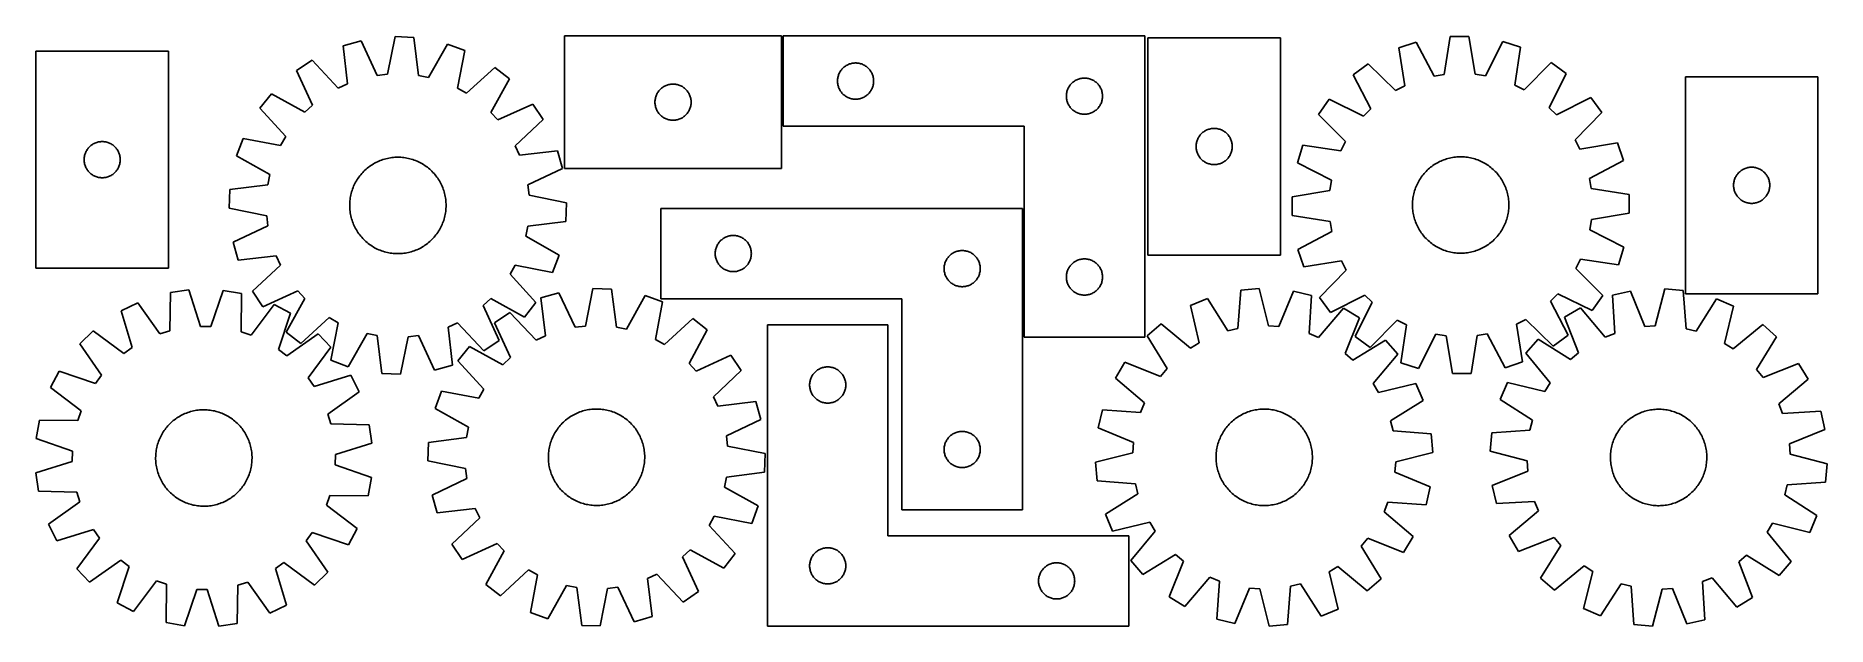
# Model space of a CAD drawing. Header units: millimetres. Extents: x 7 to 1493, y 7 to 496.
import ezdxf

# ---------------------------------------------------------------- set-up
doc = ezdxf.new("R2010")
doc.units = ezdxf.units.MM
doc.layers.add('COMMON', color=5, linetype='CONTINUOUS', true_color=0x0000ff)
doc.layers.add('CUT', color=7, linetype='CONTINUOUS', true_color=0x000000)

msp = doc.modelspace()

# ---------------------------------------------------------------- linework, layer by layer
at = {"layer": 'COMMON'}
for p, q in [((626.173427, 421.096227), (626.173427, 496.096227)), ((826.173426, 353.039342), (826.173426, 246.096227))]:
    msp.add_line(p, q, dxfattribs=at)
at = {"layer": 'CUT'}
for p, q in [((276.51161, 492.09762), (261.702185, 487.924913)), ((289.961852, 463.321488), (276.51161, 492.09762)), ((304.853474, 495.444942), (298.477013, 464.327173)), ((320.227512, 494.837058), (304.853474, 495.444942)), ((324.127138, 463.312977), (320.227512, 494.837058)), ((625.423426, 496.096227), (445.423426, 496.096227)), ((445.423426, 496.096227), (445.423426, 386.096227)), ((625.423426, 386.096227), (625.423426, 496.096227)), ((926.923427, 496.096227), (626.923427, 496.096227)), ((626.923427, 496.096227), (626.923427, 421.096227)), ((926.923427, 246.096227), (926.923427, 496.096227)), ((929.601524, 494.336696), (929.601524, 314.336696)), ((1039.601524, 494.336696), (929.601524, 494.336696)), ((1039.601524, 314.336696), (1039.601524, 494.336696)), ((1152.375042, 490.893029), (1137.775353, 486.037142)), ((1167.147005, 462.772505), (1152.375042, 490.893029)), ((1180.530899, 495.552805), (1175.606282, 464.17251)), ((1195.91658, 495.659476), (1180.530899, 495.552805)), ((1201.275832, 464.350481), (1195.91658, 495.659476)), ((1224.134342, 491.390548), (1209.753708, 463.067905)), ((1238.799957, 486.737561), (1224.134342, 491.390548)), ((116.611663, 483.404572), (6.611663, 483.404572)), ((6.611663, 483.404572), (6.611663, 303.404572)), ((116.611663, 303.404572), (116.611663, 483.404572)), ((235.78185, 475.983303), (222.986688, 467.438458)), ((257.466104, 452.771929), (235.78185, 475.983303)), ((261.702185, 487.924913), (265.25373, 456.359722)), ((348.216605, 489.262433), (332.536311, 461.638111)), ((362.650337, 483.933462), (348.216605, 489.262433)), ((356.617626, 452.747229), (362.650337, 483.933462)), ((1137.775353, 486.037142), (1142.788808, 454.670918)), ((1234.221897, 455.304838), (1238.799957, 486.737561)), ((222.986688, 467.438458), (236.118588, 438.515665)), ((298.477013, 464.327173), (289.961852, 463.321488)), ((332.536311, 461.638111), (324.127138, 463.312977)), ((387.546893, 469.982573), (364.097663, 448.555759)), ((399.627446, 460.454152), (387.546893, 469.982573)), ((672.102109, 460.904586), (672.240592, 461.664508)), ((672.240592, 461.664508), (672.418011, 462.416294)), ((672.418011, 462.416294), (672.633896, 463.157949)), ((672.633896, 463.157949), (672.887675, 463.887508)), ((672.887675, 463.887508), (673.178673, 464.603036)), ((673.178673, 464.603036), (673.506121, 465.302634)), ((673.506121, 465.302634), (673.869148, 465.984448)), ((673.869148, 465.984448), (674.266794, 466.64667)), ((674.266794, 466.64667), (674.698002, 467.287543)), ((674.698002, 467.287543), (675.16163, 467.905369)), ((675.16163, 467.905369), (675.656448, 468.498509)), ((675.656448, 468.498509), (676.181144, 469.065389)), ((676.181144, 469.065389), (676.734327, 469.604507)), ((676.734327, 469.604507), (677.314529, 470.114434)), ((677.314529, 470.114434), (677.920213, 470.593816)), ((677.920213, 470.593816), (678.549771, 471.041382)), ((678.549771, 471.041382), (679.201535, 471.455946)), ((679.201535, 471.455946), (679.873776, 471.836409)), ((679.873776, 471.836409), (680.564711, 472.181761)), ((680.564711, 472.181761), (681.272509, 472.491086)), ((681.272509, 472.491086), (681.995291, 472.763565)), ((681.995291, 472.763565), (682.731142, 472.998475)), ((682.731142, 472.998475), (683.478111, 473.195193)), ((683.478111, 473.195193), (684.234216, 473.353196)), ((684.234216, 473.353196), (684.997452, 473.472067)), ((684.997452, 473.472067), (685.765795, 473.55149)), ((685.765795, 473.55149), (686.537208, 473.591254)), ((686.537208, 473.591254), (687.309646, 473.591254)), ((687.309646, 473.591254), (688.081059, 473.55149)), ((688.081059, 473.55149), (688.849402, 473.472067)), ((688.849402, 473.472067), (689.612638, 473.353196)), ((689.612638, 473.353196), (690.368743, 473.195193)), ((690.368743, 473.195193), (691.115711, 472.998475)), ((691.115711, 472.998475), (691.851563, 472.763565)), ((691.851563, 472.763565), (692.574345, 472.491086)), ((692.574345, 472.491086), (693.282143, 472.181761)), ((693.282143, 472.181761), (693.973078, 471.836409)), ((693.973078, 471.836409), (694.645319, 471.455946)), ((694.645319, 471.455946), (695.297083, 471.041382)), ((695.297083, 471.041382), (695.926641, 470.593816)), ((695.926641, 470.593816), (696.532325, 470.114434)), ((696.532325, 470.114434), (697.112527, 469.604507)), ((697.112527, 469.604507), (697.66571, 469.065389)), ((697.66571, 469.065389), (698.190406, 468.498509)), ((698.190406, 468.498509), (698.685224, 467.905369)), ((698.685224, 467.905369), (699.148852, 467.287543)), ((699.148852, 467.287543), (699.58006, 466.64667)), ((699.58006, 466.64667), (699.977706, 465.984448)), ((699.977706, 465.984448), (700.340733, 465.302634)), ((700.340733, 465.302634), (700.668181, 464.603036)), ((700.668181, 464.603036), (700.959179, 463.887508)), ((700.959179, 463.887508), (701.212958, 463.157949)), ((701.212958, 463.157949), (701.428843, 462.416294)), ((701.428843, 462.416294), (701.606262, 461.664508)), ((701.606262, 461.664508), (701.744745, 460.904586)), ((874.234216, 460.853196), (874.997452, 460.972067)), ((874.997452, 460.972067), (875.765795, 461.05149)), ((875.765795, 461.05149), (876.537208, 461.091254)), ((876.537208, 461.091254), (877.309646, 461.091254)), ((877.309646, 461.091254), (878.081059, 461.05149)), ((878.081059, 461.05149), (878.849402, 460.972067)), ((878.849402, 460.972067), (879.612638, 460.853196)), ((1112.437491, 472.904793), (1100.052914, 463.775018)), ((1100.052914, 463.775018), (1114.513689, 435.493209)), ((1135.176183, 450.725374), (1112.437491, 472.904793)), ((1175.606282, 464.17251), (1167.147005, 462.772505)), ((1209.753708, 463.067905), (1201.275832, 464.350481)), ((1264.317471, 473.957801), (1241.888498, 451.465227)), ((1262.760209, 436.521026), (1276.827448, 465.000624)), ((1276.827448, 465.000624), (1264.317471, 473.957801)), ((1485.733528, 462.16507), (1375.733528, 462.16507)), ((1375.733528, 462.16507), (1375.733528, 282.16507)), ((1485.733528, 282.16507), (1485.733528, 462.16507)), ((202.025144, 448.071489), (192.496724, 435.990936)), ((229.820804, 432.696963), (202.025144, 448.071489)), ((265.25373, 456.359722), (257.466104, 452.771929)), ((364.097663, 448.555759), (356.617626, 452.747229)), ((384.252921, 432.658492), (399.627446, 460.454152)), ((521.133895, 445.657949), (521.387674, 446.387508)), ((521.387674, 446.387508), (521.678672, 447.103036)), ((521.678672, 447.103036), (522.00612, 447.802634)), ((522.00612, 447.802634), (522.369147, 448.484448)), ((522.369147, 448.484448), (522.766793, 449.14667)), ((522.766793, 449.14667), (523.198001, 449.787543)), ((523.198001, 449.787543), (523.661629, 450.405369)), ((523.661629, 450.405369), (524.156447, 450.998509)), ((524.156447, 450.998509), (524.681143, 451.565389)), ((524.681143, 451.565389), (525.234326, 452.104507)), ((525.234326, 452.104507), (525.814528, 452.614434)), ((525.814528, 452.614434), (526.420212, 453.093816)), ((526.420212, 453.093816), (527.04977, 453.541382)), ((527.04977, 453.541382), (527.701534, 453.955946)), ((527.701534, 453.955946), (528.373775, 454.336409)), ((528.373775, 454.336409), (529.06471, 454.681761)), ((529.06471, 454.681761), (529.772508, 454.991086)), ((529.772508, 454.991086), (530.49529, 455.263565)), ((530.49529, 455.263565), (531.231141, 455.498475)), ((531.231141, 455.498475), (531.97811, 455.695193)), ((531.97811, 455.695193), (532.734215, 455.853196)), ((532.734215, 455.853196), (533.497451, 455.972067)), ((533.497451, 455.972067), (534.265794, 456.05149)), ((534.265794, 456.05149), (535.037207, 456.091254)), ((535.037207, 456.091254), (535.809645, 456.091254)), ((535.809645, 456.091254), (536.581058, 456.05149)), ((536.581058, 456.05149), (537.349401, 455.972067)), ((537.349401, 455.972067), (538.112637, 455.853196)), ((538.112637, 455.853196), (538.868742, 455.695193)), ((538.868742, 455.695193), (539.61571, 455.498475)), ((539.61571, 455.498475), (540.351562, 455.263565)), ((540.351562, 455.263565), (541.074344, 454.991086)), ((541.074344, 454.991086), (541.782142, 454.681761)), ((541.782142, 454.681761), (542.473077, 454.336409)), ((542.473077, 454.336409), (543.145318, 453.955946)), ((543.145318, 453.955946), (543.797082, 453.541382)), ((543.797082, 453.541382), (544.42664, 453.093816)), ((544.42664, 453.093816), (545.032324, 452.614434)), ((545.032324, 452.614434), (545.612526, 452.104507)), ((545.612526, 452.104507), (546.165709, 451.565389)), ((546.165709, 451.565389), (546.690405, 450.998509)), ((546.690405, 450.998509), (547.185223, 450.405369)), ((547.185223, 450.405369), (547.648851, 449.787543)), ((547.648851, 449.787543), (548.080059, 449.14667)), ((548.080059, 449.14667), (548.477705, 448.484448)), ((548.477705, 448.484448), (548.840732, 447.802634)), ((548.840732, 447.802634), (549.16818, 447.103036)), ((549.16818, 447.103036), (549.459178, 446.387508)), ((549.459178, 446.387508), (549.712957, 445.657949)), ((671.923427, 458.596227), (671.943316, 459.368408)), ((671.943316, 457.824046), (671.923427, 458.596227)), ((671.943316, 459.368408), (672.002929, 460.138542)), ((672.002929, 457.053912), (671.943316, 457.824046)), ((672.002929, 460.138542), (672.102109, 460.904586)), ((672.102109, 456.287868), (672.002929, 457.053912)), ((672.240592, 455.527946), (672.102109, 456.287868)), ((672.418011, 454.77616), (672.240592, 455.527946)), ((672.633896, 454.034504), (672.418011, 454.77616)), ((672.887675, 453.304946), (672.633896, 454.034504)), ((673.178673, 452.589418), (672.887675, 453.304946)), ((673.506121, 451.88982), (673.178673, 452.589418)), ((673.869148, 451.208006), (673.506121, 451.88982)), ((674.266794, 450.545784), (673.869148, 451.208006)), ((674.698002, 449.904911), (674.266794, 450.545784)), ((675.16163, 449.287085), (674.698002, 449.904911)), ((675.656448, 448.693945), (675.16163, 449.287085)), ((676.181144, 448.127065), (675.656448, 448.693945)), ((676.734327, 447.587946), (676.181144, 448.127065)), ((677.314529, 447.07802), (676.734327, 447.587946)), ((677.920213, 446.598638), (677.314529, 447.07802)), ((678.549771, 446.151072), (677.920213, 446.598638)), ((679.201535, 445.736508), (678.549771, 446.151072)), ((695.297083, 446.151072), (694.645319, 445.736508)), ((695.926641, 446.598638), (695.297083, 446.151072)), ((696.532325, 447.07802), (695.926641, 446.598638)), ((697.112527, 447.587946), (696.532325, 447.07802)), ((697.66571, 448.127065), (697.112527, 447.587946)), ((698.190406, 448.693945), (697.66571, 448.127065)), ((698.685224, 449.287085), (698.190406, 448.693945)), ((699.148852, 449.904911), (698.685224, 449.287085)), ((699.58006, 450.545784), (699.148852, 449.904911)), ((699.977706, 451.208006), (699.58006, 450.545784)), ((700.340733, 451.88982), (699.977706, 451.208006)), ((700.668181, 452.589418), (700.340733, 451.88982)), ((700.959179, 453.304946), (700.668181, 452.589418)), ((701.212958, 454.034504), (700.959179, 453.304946)), ((701.428843, 454.77616), (701.212958, 454.034504)), ((701.606262, 455.527946), (701.428843, 454.77616)), ((701.744745, 456.287868), (701.606262, 455.527946)), ((701.744745, 460.904586), (701.843925, 460.138542)), ((701.843925, 457.053912), (701.744745, 456.287868)), ((701.843925, 460.138542), (701.903538, 459.368408)), ((701.903538, 457.824046), (701.843925, 457.053912)), ((701.903538, 459.368408), (701.923427, 458.596227)), ((701.923427, 458.596227), (701.903538, 457.824046)), ((861.923427, 446.096227), (861.943316, 446.868408)), ((861.943316, 445.324046), (861.923427, 446.096227)), ((861.943316, 446.868408), (862.002929, 447.638542)), ((862.002929, 447.638542), (862.102109, 448.404586)), ((862.102109, 448.404586), (862.240592, 449.164508)), ((862.240592, 449.164508), (862.418011, 449.916294)), ((862.418011, 449.916294), (862.633896, 450.657949)), ((862.633896, 450.657949), (862.887675, 451.387508)), ((862.887675, 451.387508), (863.178673, 452.103036)), ((863.178673, 452.103036), (863.506121, 452.802634)), ((863.506121, 452.802634), (863.869148, 453.484448)), ((863.869148, 453.484448), (864.266794, 454.14667)), ((864.266794, 454.14667), (864.698002, 454.787543)), ((864.698002, 454.787543), (865.16163, 455.405369)), ((865.16163, 455.405369), (865.656448, 455.998509)), ((865.656448, 455.998509), (866.181144, 456.565389)), ((866.181144, 456.565389), (866.734327, 457.104507)), ((866.734327, 457.104507), (867.314529, 457.614434)), ((867.314529, 457.614434), (867.920213, 458.093816)), ((867.920213, 458.093816), (868.549771, 458.541382)), ((868.549771, 458.541382), (869.201535, 458.955946)), ((869.201535, 458.955946), (869.873776, 459.336409)), ((869.873776, 459.336409), (870.564711, 459.681761)), ((870.564711, 459.681761), (871.272509, 459.991086)), ((871.272509, 459.991086), (871.995291, 460.263565)), ((871.995291, 460.263565), (872.731142, 460.498475)), ((872.731142, 460.498475), (873.478111, 460.695193)), ((873.478111, 460.695193), (874.234216, 460.853196)), ((879.612638, 460.853196), (880.368743, 460.695193)), ((880.368743, 460.695193), (881.115711, 460.498475)), ((881.115711, 460.498475), (881.851563, 460.263565)), ((881.851563, 460.263565), (882.574345, 459.991086)), ((882.574345, 459.991086), (883.282143, 459.681761)), ((883.282143, 459.681761), (883.973078, 459.336409)), ((883.973078, 459.336409), (884.645319, 458.955946)), ((884.645319, 458.955946), (885.297083, 458.541382)), ((885.297083, 458.541382), (885.926641, 458.093816)), ((885.926641, 458.093816), (886.532325, 457.614434)), ((886.532325, 457.614434), (887.112527, 457.104507)), ((887.112527, 457.104507), (887.66571, 456.565389)), ((887.66571, 456.565389), (888.190406, 455.998509)), ((888.190406, 455.998509), (888.685224, 455.405369)), ((888.685224, 455.405369), (889.148852, 454.787543)), ((889.148852, 454.787543), (889.58006, 454.14667)), ((889.58006, 454.14667), (889.977706, 453.484448)), ((889.977706, 453.484448), (890.340733, 452.802634)), ((890.340733, 452.802634), (890.668181, 452.103036)), ((890.668181, 452.103036), (890.959179, 451.387508)), ((890.959179, 451.387508), (891.212958, 450.657949)), ((891.212958, 450.657949), (891.428843, 449.916294)), ((891.428843, 449.916294), (891.606262, 449.164508)), ((891.606262, 449.164508), (891.744745, 448.404586)), ((891.744745, 448.404586), (891.843925, 447.638542)), ((891.843925, 447.638542), (891.903538, 446.868408)), ((891.903538, 446.868408), (891.923427, 446.096227)), ((891.923427, 446.096227), (891.903538, 445.324046)), ((1142.788808, 454.670918), (1135.176183, 450.725374)), ((1241.888498, 451.465227), (1234.221897, 455.304838)), ((192.496724, 435.990936), (213.923538, 412.541706)), ((236.118588, 438.515665), (229.820804, 432.696963)), ((390.071623, 426.360709), (384.252921, 432.658492)), ((418.994416, 439.492609), (390.071623, 426.360709)), ((427.53926, 426.697446), (418.994416, 439.492609)), ((520.423426, 441.096227), (520.443315, 441.868408)), ((520.443315, 440.324046), (520.423426, 441.096227)), ((520.443315, 441.868408), (520.502928, 442.638542)), ((520.502928, 439.553912), (520.443315, 440.324046)), ((520.502928, 442.638542), (520.602108, 443.404586)), ((520.602108, 438.787868), (520.502928, 439.553912)), ((520.602108, 443.404586), (520.740591, 444.164508)), ((520.740591, 438.027946), (520.602108, 438.787868)), ((520.740591, 444.164508), (520.91801, 444.916294)), ((520.91801, 437.27616), (520.740591, 438.027946)), ((520.91801, 444.916294), (521.133895, 445.657949)), ((521.133895, 436.534504), (520.91801, 437.27616)), ((521.387674, 435.804946), (521.133895, 436.534504)), ((521.678672, 435.089418), (521.387674, 435.804946)), ((522.00612, 434.38982), (521.678672, 435.089418)), ((522.369147, 433.708006), (522.00612, 434.38982)), ((522.766793, 433.045784), (522.369147, 433.708006)), ((523.198001, 432.404911), (522.766793, 433.045784)), ((523.661629, 431.787085), (523.198001, 432.404911)), ((524.156447, 431.193945), (523.661629, 431.787085)), ((547.185223, 431.787085), (546.690405, 431.193945)), ((547.648851, 432.404911), (547.185223, 431.787085)), ((548.080059, 433.045784), (547.648851, 432.404911)), ((548.477705, 433.708006), (548.080059, 433.045784)), ((548.840732, 434.38982), (548.477705, 433.708006)), ((549.16818, 435.089418), (548.840732, 434.38982)), ((549.459178, 435.804946), (549.16818, 435.089418)), ((549.712957, 436.534504), (549.459178, 435.804946)), ((549.712957, 445.657949), (549.928842, 444.916294)), ((549.928842, 437.27616), (549.712957, 436.534504)), ((549.928842, 444.916294), (550.106261, 444.164508)), ((550.106261, 438.027946), (549.928842, 437.27616)), ((550.106261, 444.164508), (550.244744, 443.404586)), ((550.244744, 438.787868), (550.106261, 438.027946)), ((550.244744, 443.404586), (550.343924, 442.638542)), ((550.343924, 439.553912), (550.244744, 438.787868)), ((550.343924, 442.638542), (550.403537, 441.868408)), ((550.403537, 440.324046), (550.343924, 439.553912)), ((550.403537, 441.868408), (550.423426, 441.096227)), ((550.423426, 441.096227), (550.403537, 440.324046)), ((679.873776, 445.356045), (679.201535, 445.736508)), ((680.564711, 445.010693), (679.873776, 445.356045)), ((681.272509, 444.701367), (680.564711, 445.010693)), ((681.995291, 444.428889), (681.272509, 444.701367)), ((682.731142, 444.193979), (681.995291, 444.428889)), ((683.478111, 443.997261), (682.731142, 444.193979)), ((684.234216, 443.839258), (683.478111, 443.997261)), ((684.997452, 443.720387), (684.234216, 443.839258)), ((685.765795, 443.640964), (684.997452, 443.720387)), ((686.537208, 443.6012), (685.765795, 443.640964)), ((687.309646, 443.6012), (686.537208, 443.6012)), ((688.081059, 443.640964), (687.309646, 443.6012)), ((688.849402, 443.720387), (688.081059, 443.640964)), ((689.612638, 443.839258), (688.849402, 443.720387)), ((690.368743, 443.997261), (689.612638, 443.839258)), ((691.115711, 444.193979), (690.368743, 443.997261)), ((691.851563, 444.428889), (691.115711, 444.193979)), ((692.574345, 444.701367), (691.851563, 444.428889)), ((693.282143, 445.010693), (692.574345, 444.701367)), ((693.973078, 445.356045), (693.282143, 445.010693)), ((694.645319, 445.736508), (693.973078, 445.356045)), ((862.002929, 444.553912), (861.943316, 445.324046)), ((862.102109, 443.787868), (862.002929, 444.553912)), ((862.240592, 443.027946), (862.102109, 443.787868)), ((862.418011, 442.27616), (862.240592, 443.027946)), ((862.633896, 441.534504), (862.418011, 442.27616)), ((862.887675, 440.804946), (862.633896, 441.534504)), ((863.178673, 440.089418), (862.887675, 440.804946)), ((863.506121, 439.38982), (863.178673, 440.089418)), ((863.869148, 438.708006), (863.506121, 439.38982)), ((864.266794, 438.045784), (863.869148, 438.708006)), ((864.698002, 437.404911), (864.266794, 438.045784)), ((865.16163, 436.787085), (864.698002, 437.404911)), ((865.656448, 436.193945), (865.16163, 436.787085)), ((866.181144, 435.627065), (865.656448, 436.193945)), ((866.734327, 435.087946), (866.181144, 435.627065)), ((867.314529, 434.57802), (866.734327, 435.087946)), ((867.920213, 434.098638), (867.314529, 434.57802)), ((868.549771, 433.651072), (867.920213, 434.098638)), ((869.201535, 433.236508), (868.549771, 433.651072)), ((869.873776, 432.856045), (869.201535, 433.236508)), ((870.564711, 432.510693), (869.873776, 432.856045)), ((871.272509, 432.201367), (870.564711, 432.510693)), ((871.995291, 431.928889), (871.272509, 432.201367)), ((872.731142, 431.693979), (871.995291, 431.928889)), ((873.478111, 431.497261), (872.731142, 431.693979)), ((874.234216, 431.339258), (873.478111, 431.497261)), ((874.997452, 431.220387), (874.234216, 431.339258)), ((875.765795, 431.140964), (874.997452, 431.220387)), ((878.849402, 431.220387), (878.081059, 431.140964)), ((879.612638, 431.339258), (878.849402, 431.220387)), ((880.368743, 431.497261), (879.612638, 431.339258)), ((881.115711, 431.693979), (880.368743, 431.497261)), ((881.851563, 431.928889), (881.115711, 431.693979)), ((882.574345, 432.201367), (881.851563, 431.928889)), ((883.282143, 432.510693), (882.574345, 432.201367)), ((883.973078, 432.856045), (883.282143, 432.510693)), ((884.645319, 433.236508), (883.973078, 432.856045)), ((885.297083, 433.651072), (884.645319, 433.236508)), ((885.926641, 434.098638), (885.297083, 433.651072)), ((886.532325, 434.57802), (885.926641, 434.098638)), ((887.112527, 435.087946), (886.532325, 434.57802)), ((887.66571, 435.627065), (887.112527, 435.087946)), ((888.190406, 436.193945), (887.66571, 435.627065)), ((888.685224, 436.787085), (888.190406, 436.193945)), ((889.148852, 437.404911), (888.685224, 436.787085)), ((889.58006, 438.045784), (889.148852, 437.404911)), ((889.977706, 438.708006), (889.58006, 438.045784)), ((890.340733, 439.38982), (889.977706, 438.708006)), ((890.668181, 440.089418), (890.340733, 439.38982)), ((890.959179, 440.804946), (890.668181, 440.089418)), ((891.212958, 441.534504), (890.959179, 440.804946)), ((891.428843, 442.27616), (891.212958, 441.534504)), ((891.606262, 443.027946), (891.428843, 442.27616)), ((891.744745, 443.787868), (891.606262, 443.027946)), ((891.843925, 444.553912), (891.744745, 443.787868)), ((891.903538, 445.324046), (891.843925, 444.553912)), ((1080.013294, 443.455583), (1071.056117, 430.945606)), ((1108.492893, 429.388343), (1080.013294, 443.455583)), ((1114.513689, 435.493209), (1108.492893, 429.388343)), ((1268.865075, 430.500229), (1262.760209, 436.521026)), ((1297.146884, 444.961004), (1268.865075, 430.500229)), ((1284.09724, 409.837735), (1306.276659, 432.576427)), ((1306.276659, 432.576427), (1297.146884, 444.961004)), ((404.327886, 405.013192), (427.53926, 426.697446)), ((524.681143, 430.627065), (524.156447, 431.193945)), ((525.234326, 430.087946), (524.681143, 430.627065)), ((525.814528, 429.57802), (525.234326, 430.087946)), ((526.420212, 429.098638), (525.814528, 429.57802)), ((527.04977, 428.651072), (526.420212, 429.098638)), ((527.701534, 428.236508), (527.04977, 428.651072)), ((528.373775, 427.856045), (527.701534, 428.236508)), ((529.06471, 427.510693), (528.373775, 427.856045)), ((529.772508, 427.201367), (529.06471, 427.510693)), ((530.49529, 426.928889), (529.772508, 427.201367)), ((531.231141, 426.693979), (530.49529, 426.928889)), ((531.97811, 426.497261), (531.231141, 426.693979)), ((532.734215, 426.339258), (531.97811, 426.497261)), ((533.497451, 426.220387), (532.734215, 426.339258)), ((534.265794, 426.140964), (533.497451, 426.220387)), ((535.037207, 426.1012), (534.265794, 426.140964)), ((535.809645, 426.1012), (535.037207, 426.1012)), ((536.581058, 426.140964), (535.809645, 426.1012)), ((537.349401, 426.220387), (536.581058, 426.140964)), ((538.112637, 426.339258), (537.349401, 426.220387)), ((538.868742, 426.497261), (538.112637, 426.339258)), ((539.61571, 426.693979), (538.868742, 426.497261)), ((540.351562, 426.928889), (539.61571, 426.693979)), ((541.074344, 427.201367), (540.351562, 426.928889)), ((541.782142, 427.510693), (541.074344, 427.201367)), ((542.473077, 427.856045), (541.782142, 427.510693)), ((543.145318, 428.236508), (542.473077, 427.856045)), ((543.797082, 428.651072), (543.145318, 428.236508)), ((544.42664, 429.098638), (543.797082, 428.651072)), ((545.032324, 429.57802), (544.42664, 429.098638)), ((545.612526, 430.087946), (545.032324, 429.57802)), ((546.165709, 430.627065), (545.612526, 430.087946)), ((546.690405, 431.193945), (546.165709, 430.627065)), ((626.923427, 421.096227), (826.923427, 421.096227)), ((826.923427, 421.096227), (826.923427, 246.096227)), ((876.537208, 431.1012), (875.765795, 431.140964)), ((877.309646, 431.1012), (876.537208, 431.1012)), ((878.081059, 431.140964), (877.309646, 431.1012)), ((975.292381, 416.098493), (975.910207, 416.562121)), ((975.910207, 416.562121), (976.551081, 416.993329)), ((976.551081, 416.993329), (977.213303, 417.390975)), ((977.213303, 417.390975), (977.895117, 417.754002)), ((977.895117, 417.754002), (978.594715, 418.08145)), ((978.594715, 418.08145), (979.310242, 418.372448)), ((979.310242, 418.372448), (980.039801, 418.626227)), ((980.039801, 418.626227), (980.781457, 418.842112)), ((980.781457, 418.842112), (981.533243, 419.019531)), ((981.533243, 419.019531), (982.293165, 419.158014)), ((982.293165, 419.158014), (983.059209, 419.257194)), ((983.059209, 419.257194), (983.829342, 419.316807)), ((983.829342, 419.316807), (984.601524, 419.336696)), ((984.601524, 419.336696), (985.373705, 419.316807)), ((985.373705, 419.316807), (986.143839, 419.257194)), ((986.143839, 419.257194), (986.909882, 419.158014)), ((986.909882, 419.158014), (987.669805, 419.019531)), ((987.669805, 419.019531), (988.421591, 418.842112)), ((988.421591, 418.842112), (989.163246, 418.626227)), ((989.163246, 418.626227), (989.892805, 418.372448)), ((989.892805, 418.372448), (990.608332, 418.08145)), ((990.608332, 418.08145), (991.307931, 417.754002)), ((991.307931, 417.754002), (991.989745, 417.390975)), ((991.989745, 417.390975), (992.651967, 416.993329)), ((992.651967, 416.993329), (993.29284, 416.562121)), ((993.29284, 416.562121), (993.910666, 416.098493)), ((1071.056117, 430.945606), (1093.548691, 408.516632)), ((48.751944, 401.126464), (49.166508, 401.778228)), ((49.166508, 401.778228), (49.614075, 402.407786)), ((49.614075, 402.407786), (50.093457, 403.01347)), ((50.093457, 403.01347), (50.603383, 403.593672)), ((50.603383, 403.593672), (51.142501, 404.146855)), ((51.142501, 404.146855), (51.709382, 404.671551)), ((51.709382, 404.671551), (52.302521, 405.166369)), ((52.302521, 405.166369), (52.920347, 405.629997)), ((52.920347, 405.629997), (53.561221, 406.061205)), ((53.561221, 406.061205), (54.223442, 406.458851)), ((54.223442, 406.458851), (54.905257, 406.821878)), ((54.905257, 406.821878), (55.604855, 407.149326)), ((55.604855, 407.149326), (56.320382, 407.440324)), ((56.320382, 407.440324), (57.049941, 407.694103)), ((57.049941, 407.694103), (57.791597, 407.909988)), ((57.791597, 407.909988), (58.543382, 408.087407)), ((58.543382, 408.087407), (59.303305, 408.22589)), ((59.303305, 408.22589), (60.069348, 408.32507)), ((60.069348, 408.32507), (60.839482, 408.384683)), ((60.839482, 408.384683), (61.611663, 408.404572)), ((61.611663, 408.404572), (62.383845, 408.384683)), ((62.383845, 408.384683), (63.153978, 408.32507)), ((63.153978, 408.32507), (63.920022, 408.22589)), ((63.920022, 408.22589), (64.679944, 408.087407)), ((64.679944, 408.087407), (65.43173, 407.909988)), ((65.43173, 407.909988), (66.173386, 407.694103)), ((66.173386, 407.694103), (66.902945, 407.440324)), ((66.902945, 407.440324), (67.618472, 407.149326)), ((67.618472, 407.149326), (68.31807, 406.821878)), ((68.31807, 406.821878), (68.999884, 406.458851)), ((68.999884, 406.458851), (69.662106, 406.061205)), ((69.662106, 406.061205), (70.30298, 405.629997)), ((70.30298, 405.629997), (70.920806, 405.166369)), ((70.920806, 405.166369), (71.513945, 404.671551)), ((71.513945, 404.671551), (72.080826, 404.146855)), ((72.080826, 404.146855), (72.619944, 403.593672)), ((72.619944, 403.593672), (73.12987, 403.01347)), ((73.12987, 403.01347), (73.609252, 402.407786)), ((73.609252, 402.407786), (74.056819, 401.778228)), ((74.056819, 401.778228), (74.471383, 401.126464)), ((178.545834, 411.09438), (173.216864, 396.660648)), ((209.732068, 405.061669), (178.545834, 411.09438)), ((213.923538, 412.541706), (209.732068, 405.061669)), ((407.915679, 397.225567), (404.327886, 405.013192)), ((969.606497, 404.722915), (969.646261, 405.494328)), ((969.606497, 403.950477), (969.606497, 404.722915)), ((969.646261, 403.179064), (969.606497, 403.950477)), ((969.646261, 405.494328), (969.725684, 406.262671)), ((969.725684, 402.410721), (969.646261, 403.179064)), ((969.725684, 406.262671), (969.844554, 407.025907)), ((969.844554, 401.647485), (969.725684, 402.410721)), ((969.844554, 407.025907), (970.002558, 407.782012)), ((970.002558, 400.89138), (969.844554, 401.647485)), ((970.002558, 407.782012), (970.199276, 408.528981)), ((970.199276, 408.528981), (970.434185, 409.264832)), ((970.434185, 409.264832), (970.706664, 409.987614)), ((970.706664, 409.987614), (971.01599, 410.695412)), ((971.01599, 410.695412), (971.361342, 411.386347)), ((971.361342, 411.386347), (971.741804, 412.058588)), ((971.741804, 412.058588), (972.156369, 412.710352)), ((972.156369, 412.710352), (972.603935, 413.33991)), ((972.603935, 413.33991), (973.083317, 413.945594)), ((973.083317, 413.945594), (973.593243, 414.525796)), ((973.593243, 414.525796), (974.132361, 415.078979)), ((974.132361, 415.078979), (974.699242, 415.603675)), ((974.699242, 415.603675), (975.292381, 416.098493)), ((993.910666, 416.098493), (994.503806, 415.603675)), ((994.503806, 415.603675), (995.070686, 415.078979)), ((995.070686, 415.078979), (995.609804, 414.525796)), ((995.609804, 414.525796), (996.11973, 413.945594)), ((996.11973, 413.945594), (996.599112, 413.33991)), ((996.599112, 413.33991), (997.046679, 412.710352)), ((997.046679, 412.710352), (997.461243, 412.058588)), ((997.461243, 412.058588), (997.841706, 411.386347)), ((997.841706, 411.386347), (998.187058, 410.695412)), ((998.187058, 410.695412), (998.496383, 409.987614)), ((998.496383, 409.987614), (998.768862, 409.264832)), ((998.768862, 409.264832), (999.003772, 408.528981)), ((999.003772, 408.528981), (999.200489, 407.782012)), ((999.200489, 407.782012), (999.358493, 407.025907)), ((999.358493, 401.647485), (999.200489, 400.89138)), ((999.358493, 407.025907), (999.477364, 406.262671)), ((999.477364, 402.410721), (999.358493, 401.647485)), ((999.477364, 406.262671), (999.556787, 405.494328)), ((999.556787, 403.179064), (999.477364, 402.410721)), ((999.556787, 405.494328), (999.596551, 404.722915)), ((999.596551, 403.950477), (999.556787, 403.179064)), ((999.596551, 404.722915), (999.596551, 403.950477)), ((1058.276357, 405.428091), (1053.623371, 390.762476)), ((1089.709081, 400.850031), (1058.276357, 405.428091)), ((1093.548691, 408.516632), (1089.709081, 400.850031)), ((1288.042783, 402.225111), (1284.09724, 409.837735)), ((1319.409008, 407.238565), (1288.042783, 402.225111)), ((1324.264895, 392.638877), (1319.409008, 407.238565)), ((46.616636, 393.790791), (46.656401, 394.562204)), ((46.616636, 393.018353), (46.616636, 393.790791)), ((46.656401, 392.24694), (46.616636, 393.018353)), ((46.656401, 394.562204), (46.735823, 395.330547)), ((46.735823, 391.478597), (46.656401, 392.24694)), ((46.735823, 395.330547), (46.854694, 396.093783)), ((46.854694, 390.715361), (46.735823, 391.478597)), ((46.854694, 396.093783), (47.012698, 396.849888)), ((47.012698, 389.959256), (46.854694, 390.715361)), ((47.012698, 396.849888), (47.209415, 397.596856)), ((47.209415, 389.212287), (47.012698, 389.959256)), ((47.209415, 397.596856), (47.444325, 398.332708)), ((47.444325, 388.476436), (47.209415, 389.212287)), ((47.444325, 398.332708), (47.716804, 399.05549)), ((47.716804, 387.753654), (47.444325, 388.476436)), ((47.716804, 399.05549), (48.026129, 399.763288)), ((48.026129, 387.045856), (47.716804, 387.753654)), ((48.026129, 399.763288), (48.371481, 400.454223)), ((48.371481, 386.354921), (48.026129, 387.045856)), ((48.371481, 400.454223), (48.751944, 401.126464)), ((74.471383, 401.126464), (74.851845, 400.454223)), ((74.851845, 400.454223), (75.197197, 399.763288)), ((75.197197, 387.045856), (74.851845, 386.354921)), ((75.197197, 399.763288), (75.506523, 399.05549)), ((75.506523, 387.753654), (75.197197, 387.045856)), ((75.506523, 399.05549), (75.779002, 398.332708)), ((75.779002, 388.476436), (75.506523, 387.753654)), ((75.779002, 398.332708), (76.013912, 397.596856)), ((76.013912, 389.212287), (75.779002, 388.476436)), ((76.013912, 397.596856), (76.210629, 396.849888)), ((76.210629, 389.959256), (76.013912, 389.212287)), ((76.210629, 396.849888), (76.368633, 396.093783)), ((76.368633, 390.715361), (76.210629, 389.959256)), ((76.368633, 396.093783), (76.487504, 395.330547)), ((76.487504, 391.478597), (76.368633, 390.715361)), ((76.487504, 395.330547), (76.566926, 394.562204)), ((76.566926, 392.24694), (76.487504, 391.478597)), ((76.566926, 394.562204), (76.60669, 393.790791)), ((76.60669, 393.018353), (76.566926, 392.24694)), ((76.60669, 393.790791), (76.60669, 393.018353)), ((173.216864, 396.660648), (200.841185, 380.980354)), ((281.528346, 386.28855), (282.509219, 387.073976)), ((282.509219, 387.073976), (283.514279, 387.828205)), ((283.514279, 387.828205), (284.542534, 388.550492)), ((284.542534, 388.550492), (285.592969, 389.240125)), ((285.592969, 389.240125), (286.664548, 389.896422)), ((286.664548, 389.896422), (287.756213, 390.518736)), ((287.756213, 390.518736), (288.866886, 391.106453)), ((288.866886, 391.106453), (289.995472, 391.658993)), ((289.995472, 391.658993), (291.140857, 392.175811)), ((291.140857, 392.175811), (292.30191, 392.656396)), ((292.30191, 392.656396), (293.477486, 393.100274)), ((293.477486, 393.100274), (294.666424, 393.507008)), ((294.666424, 393.507008), (295.867552, 393.876196)), ((295.867552, 393.876196), (297.079683, 394.207473)), ((297.079683, 394.207473), (298.301622, 394.500512)), ((298.301622, 394.500512), (299.532163, 394.755025)), ((299.532163, 394.755025), (300.77009, 394.970761)), ((300.77009, 394.970761), (302.014184, 395.147505)), ((302.014184, 395.147505), (303.263215, 395.285085)), ((303.263215, 395.285085), (304.515951, 395.383363)), ((304.515951, 395.383363), (305.771156, 395.442244)), ((305.771156, 395.442244), (307.027592, 395.461668)), ((307.027592, 395.461668), (308.284017, 395.441618)), ((308.284017, 395.441618), (309.539193, 395.382112)), ((309.539193, 395.382112), (310.79188, 395.283209)), ((310.79188, 395.283209), (312.040842, 395.145007)), ((312.040842, 395.145007), (313.284847, 394.967643)), ((313.284847, 394.967643), (314.522667, 394.751291)), ((314.522667, 394.751291), (315.753081, 394.496165)), ((315.753081, 394.496165), (316.974874, 394.202517)), ((316.974874, 394.202517), (318.18684, 393.870636)), ((318.18684, 393.870636), (319.387783, 393.50085)), ((319.387783, 393.50085), (320.576519, 393.093524)), ((320.576519, 393.093524), (321.751873, 392.64906)), ((321.751873, 392.64906), (322.912687, 392.167896)), ((322.912687, 392.167896), (324.057814, 391.650508)), ((324.057814, 391.650508), (325.186125, 391.097406)), ((325.186125, 391.097406), (326.296505, 390.509135)), ((326.296505, 390.509135), (327.38786, 389.886277)), ((327.38786, 389.886277), (328.459111, 389.229446)), ((328.459111, 389.229446), (329.509203, 388.539291)), ((329.509203, 388.539291), (330.537098, 387.816491)), ((330.537098, 387.816491), (331.541782, 387.061762)), ((331.541782, 387.061762), (332.522264, 386.275847)), ((439.48087, 400.777111), (407.915679, 397.225567)), ((443.653577, 385.967686), (439.48087, 400.777111)), ((970.199276, 400.144412), (970.002558, 400.89138)), ((970.434185, 399.40856), (970.199276, 400.144412)), ((970.706664, 398.685778), (970.434185, 399.40856)), ((971.01599, 397.97798), (970.706664, 398.685778)), ((971.361342, 397.287045), (971.01599, 397.97798)), ((971.741804, 396.614804), (971.361342, 397.287045)), ((972.156369, 395.96304), (971.741804, 396.614804)), ((972.603935, 395.333482), (972.156369, 395.96304)), ((973.083317, 394.727798), (972.603935, 395.333482)), ((973.593243, 394.147596), (973.083317, 394.727798)), ((974.132361, 393.594413), (973.593243, 394.147596)), ((974.699242, 393.069717), (974.132361, 393.594413)), ((975.292381, 392.574899), (974.699242, 393.069717)), ((975.910207, 392.111271), (975.292381, 392.574899)), ((976.551081, 391.680063), (975.910207, 392.111271)), ((977.213303, 391.282417), (976.551081, 391.680063)), ((977.895117, 390.91939), (977.213303, 391.282417)), ((978.594715, 390.591942), (977.895117, 390.91939)), ((979.310242, 390.300944), (978.594715, 390.591942)), ((980.039801, 390.047165), (979.310242, 390.300944)), ((980.781457, 389.83128), (980.039801, 390.047165)), ((981.533243, 389.653861), (980.781457, 389.83128)), ((982.293165, 389.515378), (981.533243, 389.653861)), ((983.059209, 389.416198), (982.293165, 389.515378)), ((983.829342, 389.356585), (983.059209, 389.416198)), ((984.601524, 389.336696), (983.829342, 389.356585)), ((985.373705, 389.356585), (984.601524, 389.336696)), ((986.143839, 389.416198), (985.373705, 389.356585)), ((986.909882, 389.515378), (986.143839, 389.416198)), ((987.669805, 389.653861), (986.909882, 389.515378)), ((988.421591, 389.83128), (987.669805, 389.653861)), ((989.163246, 390.047165), (988.421591, 389.83128)), ((989.892805, 390.300944), (989.163246, 390.047165)), ((990.608332, 390.591942), (989.892805, 390.300944)), ((991.307931, 390.91939), (990.608332, 390.591942)), ((991.989745, 391.282417), (991.307931, 390.91939)), ((992.651967, 391.680063), (991.989745, 391.282417)), ((993.29284, 392.111271), (992.651967, 391.680063)), ((993.910666, 392.574899), (993.29284, 392.111271)), ((994.503806, 393.069717), (993.910666, 392.574899)), ((995.070686, 393.594413), (994.503806, 393.069717)), ((995.609804, 394.147596), (995.070686, 393.594413)), ((996.11973, 394.727798), (995.609804, 394.147596)), ((996.599112, 395.333482), (996.11973, 394.727798)), ((997.046679, 395.96304), (996.599112, 395.333482)), ((997.461243, 396.614804), (997.046679, 395.96304)), ((997.841706, 397.287045), (997.461243, 396.614804)), ((998.187058, 397.97798), (997.841706, 397.287045)), ((998.496383, 398.685778), (998.187058, 397.97798)), ((998.768862, 399.40856), (998.496383, 398.685778)), ((999.003772, 400.144412), (998.768862, 399.40856)), ((999.200489, 400.89138), (999.003772, 400.144412)), ((1053.623371, 390.762476), (1081.946014, 376.381842)), ((1163.242993, 386.261176), (1164.211946, 387.061262)), ((1164.211946, 387.061262), (1165.205552, 387.830517)), ((1165.205552, 387.830517), (1166.22283, 388.568183)), ((1166.22283, 388.568183), (1167.262778, 389.273531)), ((1167.262778, 389.273531), (1168.324367, 389.945866)), ((1168.324367, 389.945866), (1169.406552, 390.584524)), ((1169.406552, 390.584524), (1170.508263, 391.188874)), ((1170.508263, 391.188874), (1171.628414, 391.75832)), ((1171.628414, 391.75832), (1172.765898, 392.292301)), ((1172.765898, 392.292301), (1173.919595, 392.790289)), ((1173.919595, 392.790289), (1175.088364, 393.251793)), ((1175.088364, 393.251793), (1176.271052, 393.676357)), ((1176.271052, 393.676357), (1177.466493, 394.063562)), ((1177.466493, 394.063562), (1178.673506, 394.413027)), ((1178.673506, 394.413027), (1179.890901, 394.724406)), ((1179.890901, 394.724406), (1181.117476, 394.997392)), ((1181.117476, 394.997392), (1182.35202, 395.231716)), ((1182.35202, 395.231716), (1183.593315, 395.427146)), ((1183.593315, 395.427146), (1184.840136, 395.58349)), ((1184.840136, 395.58349), (1186.091253, 395.700593)), ((1186.091253, 395.700593), (1187.345431, 395.77834)), ((1187.345431, 395.77834), (1188.601433, 395.816653)), ((1188.601433, 395.816653), (1189.858017, 395.815496)), ((1189.858017, 395.815496), (1191.113946, 395.774869)), ((1191.113946, 395.774869), (1192.367978, 395.694813)), ((1192.367978, 395.694813), (1193.618878, 395.575405)), ((1193.618878, 395.575405), (1194.865409, 395.416765)), ((1194.865409, 395.416765), (1196.106342, 395.219049)), ((1196.106342, 395.219049), (1197.340453, 394.982452)), ((1197.340453, 394.982452), (1198.566522, 394.707207)), ((1198.566522, 394.707207), (1199.783341, 394.393586)), ((1199.783341, 394.393586), (1200.989709, 394.041899)), ((1200.989709, 394.041899), (1202.184435, 393.652492)), ((1202.184435, 393.652492), (1203.366339, 393.225751)), ((1203.366339, 393.225751), (1204.534256, 392.762095)), ((1204.534256, 392.762095), (1205.687033, 392.261983)), ((1205.687033, 392.261983), (1206.823532, 391.725908)), ((1206.823532, 391.725908), (1207.942632, 391.154399)), ((1207.942632, 391.154399), (1209.043229, 390.548021)), ((1209.043229, 390.548021), (1210.124235, 389.907371)), ((1210.124235, 389.907371), (1211.184585, 389.233082)), ((1211.184585, 389.233082), (1212.223231, 388.52582)), ((1212.223231, 388.52582), (1213.239149, 387.786281)), ((1213.239149, 387.786281), (1214.231337, 387.015197)), ((1214.231337, 387.015197), (1215.198814, 386.213328)), ((1296.144371, 377.866913), (1324.264895, 392.638877)), ((1426.171805, 386.454601), (1426.913461, 386.670486)), ((1426.913461, 386.670486), (1427.665247, 386.847905)), ((1427.665247, 386.847905), (1428.425169, 386.986388)), ((1428.425169, 386.986388), (1429.191213, 387.085568)), ((1429.191213, 387.085568), (1429.961346, 387.145181)), ((1429.961346, 387.145181), (1430.733528, 387.16507)), ((1430.733528, 387.16507), (1431.505709, 387.145181)), ((1431.505709, 387.145181), (1432.275843, 387.085568)), ((1432.275843, 387.085568), (1433.041886, 386.986388)), ((1433.041886, 386.986388), (1433.801809, 386.847905)), ((1433.801809, 386.847905), (1434.553595, 386.670486)), ((1434.553595, 386.670486), (1435.29525, 386.454601)), ((48.751944, 385.68268), (48.371481, 386.354921)), ((49.166508, 385.030916), (48.751944, 385.68268)), ((49.614075, 384.401358), (49.166508, 385.030916)), ((50.093457, 383.795674), (49.614075, 384.401358)), ((50.603383, 383.215472), (50.093457, 383.795674)), ((51.142501, 382.662289), (50.603383, 383.215472)), ((51.709382, 382.137593), (51.142501, 382.662289)), ((52.302521, 381.642775), (51.709382, 382.137593)), ((52.920347, 381.179147), (52.302521, 381.642775)), ((53.561221, 380.747939), (52.920347, 381.179147)), ((54.223442, 380.350293), (53.561221, 380.747939)), ((54.905257, 379.987266), (54.223442, 380.350293)), ((55.604855, 379.659818), (54.905257, 379.987266)), ((56.320382, 379.36882), (55.604855, 379.659818)), ((57.049941, 379.115041), (56.320382, 379.36882)), ((57.791597, 378.899156), (57.049941, 379.115041)), ((58.543382, 378.721737), (57.791597, 378.899156)), ((59.303305, 378.583253), (58.543382, 378.721737)), ((60.069348, 378.484074), (59.303305, 378.583253)), ((60.839482, 378.424461), (60.069348, 378.484074)), ((61.611663, 378.404572), (60.839482, 378.424461)), ((62.383845, 378.424461), (61.611663, 378.404572)), ((63.153978, 378.484074), (62.383845, 378.424461)), ((63.920022, 378.583253), (63.153978, 378.484074)), ((64.679944, 378.721737), (63.920022, 378.583253)), ((65.43173, 378.899156), (64.679944, 378.721737)), ((66.173386, 379.115041), (65.43173, 378.899156)), ((66.902945, 379.36882), (66.173386, 379.115041)), ((67.618472, 379.659818), (66.902945, 379.36882)), ((68.31807, 379.987266), (67.618472, 379.659818)), ((68.999884, 380.350293), (68.31807, 379.987266)), ((69.662106, 380.747939), (68.999884, 380.350293)), ((70.30298, 381.179147), (69.662106, 380.747939)), ((70.920806, 381.642775), (70.30298, 381.179147)), ((71.513945, 382.137593), (70.920806, 381.642775)), ((72.080826, 382.662289), (71.513945, 382.137593)), ((72.619944, 383.215472), (72.080826, 382.662289)), ((73.12987, 383.795674), (72.619944, 383.215472)), ((73.609252, 384.401358), (73.12987, 383.795674)), ((74.056819, 385.030916), (73.609252, 384.401358)), ((74.471383, 385.68268), (74.056819, 385.030916)), ((74.851845, 386.354921), (74.471383, 385.68268)), ((199.166319, 372.571181), (167.642238, 368.671554)), ((200.841185, 380.980354), (199.166319, 372.571181)), ((270.311401, 371.35673), (270.828789, 372.501857)), ((270.828789, 372.501857), (271.381891, 373.630167)), ((271.381891, 373.630167), (271.970161, 374.740548)), ((271.970161, 374.740548), (272.593019, 375.831902)), ((272.593019, 375.831902), (273.24985, 376.903154)), ((273.24985, 376.903154), (273.940006, 377.953245)), ((273.940006, 377.953245), (274.662805, 378.98114)), ((274.662805, 378.98114), (275.417535, 379.985824)), ((275.417535, 379.985824), (276.20345, 380.966306)), ((276.20345, 380.966306), (277.019775, 381.921618)), ((277.019775, 381.921618), (277.865704, 382.850817)), ((277.865704, 382.850817), (278.740403, 383.752986)), ((278.740403, 383.752986), (279.643007, 384.627235)), ((279.643007, 384.627235), (280.572628, 385.472701)), ((280.572628, 385.472701), (281.528346, 386.28855)), ((332.522264, 386.275847), (333.477575, 385.459522)), ((333.477575, 385.459522), (334.406774, 384.613593)), ((334.406774, 384.613593), (335.308943, 383.738894)), ((335.308943, 383.738894), (336.183192, 382.836289)), ((336.183192, 382.836289), (337.028659, 381.906669)), ((337.028659, 381.906669), (337.844507, 380.950951)), ((337.844507, 380.950951), (338.629934, 379.970077)), ((338.629934, 379.970077), (339.384163, 378.965017)), ((339.384163, 378.965017), (340.10645, 377.936762)), ((340.10645, 377.936762), (340.796082, 376.886327)), ((340.796082, 376.886327), (341.452379, 375.814749)), ((341.452379, 375.814749), (342.074694, 374.723084)), ((342.074694, 374.723084), (342.662411, 373.61241)), ((342.662411, 373.61241), (343.214951, 372.483824)), ((343.214951, 372.483824), (343.731768, 371.33844)), ((414.877446, 372.517444), (443.653577, 385.967686)), ((415.883131, 364.002283), (414.877446, 372.517444)), ((445.423426, 386.096227), (625.423426, 386.096227)), ((1081.946014, 376.381842), (1080.663437, 367.903967)), ((1152.251824, 371.16239), (1152.751936, 372.315167)), ((1152.751936, 372.315167), (1153.288011, 373.451667)), ((1153.288011, 373.451667), (1153.859519, 374.570767)), ((1153.859519, 374.570767), (1154.465898, 375.671363)), ((1154.465898, 375.671363), (1155.106548, 376.752369)), ((1155.106548, 376.752369), (1155.780836, 377.812719)), ((1155.780836, 377.812719), (1156.488099, 378.851365)), ((1156.488099, 378.851365), (1157.227637, 379.867283)), ((1157.227637, 379.867283), (1157.998721, 380.859471)), ((1157.998721, 380.859471), (1158.80059, 381.826949)), ((1158.80059, 381.826949), (1159.632453, 382.768762)), ((1159.632453, 382.768762), (1160.493488, 383.68398)), ((1160.493488, 383.68398), (1161.382846, 384.571702)), ((1161.382846, 384.571702), (1162.299649, 385.43105)), ((1162.299649, 385.43105), (1163.242993, 386.261176)), ((1215.198814, 386.213328), (1216.140627, 385.381466)), ((1216.140627, 385.381466), (1217.055846, 384.520431)), ((1217.055846, 384.520431), (1217.943567, 383.631073)), ((1217.943567, 383.631073), (1218.802915, 382.714269)), ((1218.802915, 382.714269), (1219.633042, 381.770926)), ((1219.633042, 381.770926), (1220.433128, 380.801973)), ((1220.433128, 380.801973), (1221.202383, 379.808367)), ((1221.202383, 379.808367), (1221.940049, 378.791088)), ((1221.940049, 378.791088), (1222.645397, 377.751141)), ((1222.645397, 377.751141), (1223.317732, 376.689551)), ((1223.317732, 376.689551), (1223.956389, 375.607367)), ((1223.956389, 375.607367), (1224.56074, 374.505655)), ((1224.56074, 374.505655), (1225.130186, 373.385505)), ((1225.130186, 373.385505), (1225.664167, 372.24802)), ((1225.664167, 372.24802), (1226.162155, 371.094324)), ((1297.544376, 369.407637), (1296.144371, 377.866913)), ((1415.738501, 372.551289), (1415.778265, 373.322702)), ((1415.738501, 371.778851), (1415.738501, 372.551289)), ((1415.778265, 371.007438), (1415.738501, 371.778851)), ((1415.778265, 373.322702), (1415.857688, 374.091045)), ((1415.857688, 374.091045), (1415.976558, 374.854281)), ((1415.976558, 374.854281), (1416.134562, 375.610386)), ((1416.134562, 375.610386), (1416.33128, 376.357355)), ((1416.33128, 376.357355), (1416.566189, 377.093206)), ((1416.566189, 377.093206), (1416.838668, 377.815988)), ((1416.838668, 377.815988), (1417.147994, 378.523786)), ((1417.147994, 378.523786), (1417.493346, 379.214721)), ((1417.493346, 379.214721), (1417.873808, 379.886962)), ((1417.873808, 379.886962), (1418.288373, 380.538726)), ((1418.288373, 380.538726), (1418.735939, 381.168284)), ((1418.735939, 381.168284), (1419.215321, 381.773968)), ((1419.215321, 381.773968), (1419.725247, 382.35417)), ((1419.725247, 382.35417), (1420.264365, 382.907353)), ((1420.264365, 382.907353), (1420.831246, 383.432049)), ((1420.831246, 383.432049), (1421.424386, 383.926867)), ((1421.424386, 383.926867), (1422.042211, 384.390495)), ((1422.042211, 384.390495), (1422.683085, 384.821703)), ((1422.683085, 384.821703), (1423.345307, 385.219349)), ((1423.345307, 385.219349), (1424.027121, 385.582376)), ((1424.027121, 385.582376), (1424.726719, 385.909824)), ((1424.726719, 385.909824), (1425.442246, 386.200822)), ((1425.442246, 386.200822), (1426.171805, 386.454601)), ((1435.29525, 386.454601), (1436.024809, 386.200822)), ((1436.024809, 386.200822), (1436.740336, 385.909824)), ((1436.740336, 385.909824), (1437.439935, 385.582376)), ((1437.439935, 385.582376), (1438.121749, 385.219349)), ((1438.121749, 385.219349), (1438.783971, 384.821703)), ((1438.783971, 384.821703), (1439.424844, 384.390495)), ((1439.424844, 384.390495), (1440.04267, 383.926867)), ((1440.04267, 383.926867), (1440.63581, 383.432049)), ((1440.63581, 383.432049), (1441.20269, 382.907353)), ((1441.20269, 382.907353), (1441.741808, 382.35417)), ((1441.741808, 382.35417), (1442.251734, 381.773968)), ((1442.251734, 381.773968), (1442.731116, 381.168284)), ((1442.731116, 381.168284), (1443.178683, 380.538726)), ((1443.178683, 380.538726), (1443.593247, 379.886962)), ((1443.593247, 379.886962), (1443.97371, 379.214721)), ((1443.97371, 379.214721), (1444.319062, 378.523786)), ((1444.319062, 378.523786), (1444.628387, 377.815988)), ((1444.628387, 377.815988), (1444.900866, 377.093206)), ((1444.900866, 377.093206), (1445.135776, 376.357355)), ((1445.135776, 376.357355), (1445.332493, 375.610386)), ((1445.332493, 375.610386), (1445.490497, 374.854281)), ((1445.490497, 374.854281), (1445.609368, 374.091045)), ((1445.609368, 374.091045), (1445.688791, 373.322702)), ((1445.688791, 373.322702), (1445.728555, 372.551289)), ((1445.728555, 371.778851), (1445.688791, 371.007438)), ((1445.728555, 372.551289), (1445.728555, 371.778851)), ((167.642238, 368.671554), (167.034355, 353.297517)), ((267.037679, 356.728059), (267.097185, 357.983235)), ((267.097185, 357.983235), (267.196087, 359.235922)), ((267.196087, 359.235922), (267.334289, 360.484885)), ((267.334289, 360.484885), (267.511653, 361.72889)), ((267.511653, 361.72889), (267.728005, 362.96671)), ((267.728005, 362.96671), (267.983131, 364.197123)), ((267.983131, 364.197123), (268.27678, 365.418916)), ((268.27678, 365.418916), (268.608661, 366.630882)), ((268.608661, 366.630882), (268.978447, 367.831826)), ((268.978447, 367.831826), (269.385773, 369.020561)), ((269.385773, 369.020561), (269.830237, 370.195916)), ((269.830237, 370.195916), (270.311401, 371.35673)), ((343.731768, 371.33844), (344.212353, 370.177386)), ((344.212353, 370.177386), (344.656232, 369.00181)), ((344.656232, 369.00181), (345.062966, 367.812872)), ((345.062966, 367.812872), (345.432153, 366.611745)), ((345.432153, 366.611745), (345.76343, 365.399613)), ((345.76343, 365.399613), (346.05647, 364.177674)), ((346.05647, 364.177674), (346.310983, 362.947134)), ((346.310983, 362.947134), (346.526718, 361.709206)), ((346.526718, 361.709206), (346.703463, 360.465113)), ((346.703463, 360.465113), (346.841042, 359.216082)), ((346.841042, 359.216082), (346.939321, 357.963345)), ((346.939321, 357.963345), (346.998201, 356.70814)), ((447.000899, 357.625822), (415.883131, 364.002283)), ((446.393016, 342.251785), (447.000899, 357.625822)), ((1080.663437, 367.903967), (1049.354442, 362.544714)), ((1049.354442, 362.544714), (1049.461114, 347.159034)), ((1149.198422, 356.486152), (1149.239049, 357.74208)), ((1149.239049, 357.74208), (1149.319106, 358.996113)), ((1149.319106, 358.996113), (1149.438513, 360.247012)), ((1149.438513, 360.247012), (1149.597153, 361.493543)), ((1149.597153, 361.493543), (1149.794869, 362.734476)), ((1149.794869, 362.734476), (1150.031467, 363.968587)), ((1150.031467, 363.968587), (1150.306711, 365.194656)), ((1150.306711, 365.194656), (1150.620332, 366.411476)), ((1150.620332, 366.411476), (1150.972019, 367.617843)), ((1150.972019, 367.617843), (1151.361426, 368.812569)), ((1151.361426, 368.812569), (1151.788168, 369.994473)), ((1151.788168, 369.994473), (1152.251824, 371.16239)), ((1226.162155, 371.094324), (1226.623659, 369.925555)), ((1226.623659, 369.925555), (1227.048223, 368.742866)), ((1227.048223, 368.742866), (1227.435428, 367.547426)), ((1227.435428, 367.547426), (1227.784893, 366.340412)), ((1227.784893, 366.340412), (1228.096272, 365.123017)), ((1228.096272, 365.123017), (1228.369258, 363.896443)), ((1228.369258, 363.896443), (1228.603582, 362.661899)), ((1228.603582, 362.661899), (1228.799012, 361.420603)), ((1228.799012, 361.420603), (1228.955356, 360.173782)), ((1228.955356, 360.173782), (1229.072459, 358.922665)), ((1229.072459, 358.922665), (1229.150206, 357.668487)), ((1229.150206, 357.668487), (1229.188519, 356.412486)), ((1328.924671, 364.483019), (1297.544376, 369.407637)), ((1329.031342, 349.097339), (1328.924671, 364.483019)), ((1415.857688, 370.239095), (1415.778265, 371.007438)), ((1415.976558, 369.475859), (1415.857688, 370.239095)), ((1416.134562, 368.719754), (1415.976558, 369.475859)), ((1416.33128, 367.972785), (1416.134562, 368.719754)), ((1416.566189, 367.236934), (1416.33128, 367.972785)), ((1416.838668, 366.514152), (1416.566189, 367.236934)), ((1417.147994, 365.806354), (1416.838668, 366.514152)), ((1417.493346, 365.115419), (1417.147994, 365.806354)), ((1417.873808, 364.443178), (1417.493346, 365.115419)), ((1418.288373, 363.791414), (1417.873808, 364.443178)), ((1418.735939, 363.161856), (1418.288373, 363.791414)), ((1419.215321, 362.556172), (1418.735939, 363.161856)), ((1419.725247, 361.97597), (1419.215321, 362.556172)), ((1420.264365, 361.422787), (1419.725247, 361.97597)), ((1420.831246, 360.898091), (1420.264365, 361.422787)), ((1421.424386, 360.403273), (1420.831246, 360.898091)), ((1422.042211, 359.939645), (1421.424386, 360.403273)), ((1422.683085, 359.508437), (1422.042211, 359.939645)), ((1423.345307, 359.110791), (1422.683085, 359.508437)), ((1424.027121, 358.747764), (1423.345307, 359.110791)), ((1424.726719, 358.420316), (1424.027121, 358.747764)), ((1425.442246, 358.129318), (1424.726719, 358.420316)), ((1426.171805, 357.875539), (1425.442246, 358.129318)), ((1426.913461, 357.659654), (1426.171805, 357.875539)), ((1427.665247, 357.482235), (1426.913461, 357.659654)), ((1428.425169, 357.343752), (1427.665247, 357.482235)), ((1429.191213, 357.244572), (1428.425169, 357.343752)), ((1429.961346, 357.184959), (1429.191213, 357.244572)), ((1430.733528, 357.16507), (1429.961346, 357.184959)), ((1431.505709, 357.184959), (1430.733528, 357.16507)), ((1432.275843, 357.244572), (1431.505709, 357.184959)), ((1433.041886, 357.343752), (1432.275843, 357.244572)), ((1433.801809, 357.482235), (1433.041886, 357.343752)), ((1434.553595, 357.659654), (1433.801809, 357.482235)), ((1435.29525, 357.875539), (1434.553595, 357.659654)), ((1436.024809, 358.129318), (1435.29525, 357.875539)), ((1436.740336, 358.420316), (1436.024809, 358.129318)), ((1437.439935, 358.747764), (1436.740336, 358.420316)), ((1438.121749, 359.110791), (1437.439935, 358.747764)), ((1438.783971, 359.508437), (1438.121749, 359.110791)), ((1439.424844, 359.939645), (1438.783971, 359.508437)), ((1440.04267, 360.403273), (1439.424844, 359.939645)), ((1440.63581, 360.898091), (1440.04267, 360.403273)), ((1441.20269, 361.422787), (1440.63581, 360.898091)), ((1441.741808, 361.97597), (1441.20269, 361.422787)), ((1442.251734, 362.556172), (1441.741808, 361.97597)), ((1442.731116, 363.161856), (1442.251734, 362.556172)), ((1443.178683, 363.791414), (1442.731116, 363.161856)), ((1443.593247, 364.443178), (1443.178683, 363.791414)), ((1443.97371, 365.115419), (1443.593247, 364.443178)), ((1444.319062, 365.806354), (1443.97371, 365.115419)), ((1444.628387, 366.514152), (1444.319062, 365.806354)), ((1444.900866, 367.236934), (1444.628387, 366.514152)), ((1445.135776, 367.972785), (1444.900866, 367.236934)), ((1445.332493, 368.719754), (1445.135776, 367.972785)), ((1445.490497, 369.475859), (1445.332493, 368.719754)), ((1445.609368, 370.239095), (1445.490497, 369.475859)), ((1445.688791, 371.007438), (1445.609368, 370.239095)), ((167.034355, 353.297517), (198.152123, 346.921056)), ((198.152123, 346.921056), (199.157808, 338.405895)), ((267.017628, 355.471634), (267.037679, 356.728059)), ((267.037053, 354.215199), (267.017628, 355.471634)), ((267.095933, 352.959994), (267.037053, 354.215199)), ((267.194212, 351.707257), (267.095933, 352.959994)), ((267.331791, 350.458226), (267.194212, 351.707257)), ((267.508536, 349.214133), (267.331791, 350.458226)), ((267.724271, 347.976205), (267.508536, 349.214133)), ((267.978784, 346.745665), (267.724271, 347.976205)), ((268.271824, 345.523726), (267.978784, 346.745665)), ((268.603101, 344.311594), (268.271824, 345.523726)), ((268.972288, 343.110467), (268.603101, 344.311594)), ((269.379022, 341.921529), (268.972288, 343.110467)), ((345.056807, 343.091513), (344.649481, 341.902778)), ((345.426593, 344.292457), (345.056807, 343.091513)), ((345.758474, 345.504423), (345.426593, 344.292457)), ((346.052123, 346.726216), (345.758474, 345.504423)), ((346.307249, 347.956629), (346.052123, 346.726216)), ((346.523601, 349.194449), (346.307249, 347.956629)), ((346.700965, 350.438454), (346.523601, 349.194449)), ((346.839167, 351.687417), (346.700965, 350.438454)), ((346.938069, 352.940104), (346.839167, 351.687417)), ((346.997575, 354.19528), (346.938069, 352.940104)), ((347.017626, 355.451705), (346.997575, 354.19528)), ((346.998201, 356.70814), (347.017626, 355.451705)), ((414.868935, 338.352158), (446.393016, 342.251785)), ((825.423426, 353.039342), (525.423426, 353.039342)), ((525.423426, 353.039342), (525.423426, 278.039342)), ((825.423426, 103.039342), (825.423426, 353.039342)), ((1049.461114, 347.159034), (1080.841409, 342.234416)), ((1080.841409, 342.234416), (1082.241413, 333.77514)), ((1149.197265, 355.229567), (1149.198422, 356.486152)), ((1149.235579, 353.973566), (1149.197265, 355.229567)), ((1149.313326, 352.719388), (1149.235579, 353.973566)), ((1149.430429, 351.468271), (1149.313326, 352.719388)), ((1149.586772, 350.221449), (1149.430429, 351.468271)), ((1149.782202, 348.980154), (1149.586772, 350.221449)), ((1150.016526, 347.74561), (1149.782202, 348.980154)), ((1150.289512, 346.519035), (1150.016526, 347.74561)), ((1150.600891, 345.301641), (1150.289512, 346.519035)), ((1150.950356, 344.094627), (1150.600891, 345.301641)), ((1151.337562, 342.899186), (1150.950356, 344.094627)), ((1151.762126, 341.716498), (1151.337562, 342.899186)), ((1227.024358, 342.829484), (1226.597616, 341.647579)), ((1227.413765, 344.02421), (1227.024358, 342.829484)), ((1227.765452, 345.230577), (1227.413765, 344.02421)), ((1228.079073, 346.447396), (1227.765452, 345.230577)), ((1228.354318, 347.673466), (1228.079073, 346.447396)), ((1228.590915, 348.907577), (1228.354318, 347.673466)), ((1228.788631, 350.14851), (1228.590915, 348.907577)), ((1228.947271, 351.395041), (1228.788631, 350.14851)), ((1229.066678, 352.64594), (1228.947271, 351.395041)), ((1229.146735, 353.899973), (1229.066678, 352.64594)), ((1229.187362, 355.155901), (1229.146735, 353.899973)), ((1229.188519, 356.412486), (1229.187362, 355.155901)), ((1296.43977, 335.260211), (1297.722347, 343.738086)), ((1297.722347, 343.738086), (1329.031342, 349.097339)), ((199.157808, 338.405895), (170.381677, 324.955653)), ((269.822901, 340.745953), (269.379022, 341.921529)), ((270.303486, 339.584899), (269.822901, 340.745953)), ((270.820303, 338.439515), (270.303486, 339.584899)), ((271.372843, 337.310929), (270.820303, 338.439515)), ((271.96056, 336.200255), (271.372843, 337.310929)), ((272.582875, 335.10859), (271.96056, 336.200255)), ((273.239172, 334.037012), (272.582875, 335.10859)), ((273.928804, 332.986577), (273.239172, 334.037012)), ((274.651091, 331.958322), (273.928804, 332.986577)), ((275.40532, 330.953262), (274.651091, 331.958322)), ((276.190747, 329.972389), (275.40532, 330.953262)), ((277.006595, 329.01667), (276.190747, 329.972389)), ((277.852062, 328.08705), (277.006595, 329.01667)), ((278.726311, 327.184445), (277.852062, 328.08705)), ((279.62848, 326.309747), (278.726311, 327.184445)), ((335.294851, 327.170353), (334.392247, 326.296104)), ((336.16955, 328.072522), (335.294851, 327.170353)), ((337.015479, 329.001721), (336.16955, 328.072522)), ((337.831804, 329.957033), (337.015479, 329.001721)), ((338.617719, 330.937515), (337.831804, 329.957033)), ((339.372449, 331.942199), (338.617719, 330.937515)), ((340.095248, 332.970094), (339.372449, 331.942199)), ((340.785404, 334.020185), (340.095248, 332.970094)), ((341.442235, 335.091437), (340.785404, 334.020185)), ((342.065093, 336.182791), (341.442235, 335.091437)), ((342.653363, 337.293172), (342.065093, 336.182791)), ((343.206465, 338.421482), (342.653363, 337.293172)), ((343.723854, 339.566609), (343.206465, 338.421482)), ((344.205017, 340.727423), (343.723854, 339.566609)), ((344.649481, 341.902778), (344.205017, 340.727423)), ((413.194069, 329.942985), (414.868935, 338.352158)), ((440.81839, 314.262691), (413.194069, 329.942985)), ((575.814528, 327.057549), (576.420212, 327.536931)), ((576.420212, 327.536931), (577.04977, 327.984497)), ((577.04977, 327.984497), (577.701534, 328.399062)), ((577.701534, 328.399062), (578.373775, 328.779524)), ((578.373775, 328.779524), (579.06471, 329.124876)), ((579.06471, 329.124876), (579.772508, 329.434202)), ((579.772508, 329.434202), (580.49529, 329.706681)), ((580.49529, 329.706681), (581.231141, 329.94159)), ((581.231141, 329.94159), (581.97811, 330.138308)), ((581.97811, 330.138308), (582.734215, 330.296311)), ((582.734215, 330.296311), (583.497451, 330.415182)), ((583.497451, 330.415182), (584.265794, 330.494605)), ((584.265794, 330.494605), (585.037207, 330.534369)), ((585.037207, 330.534369), (585.809645, 330.534369)), ((585.809645, 330.534369), (586.581058, 330.494605)), ((586.581058, 330.494605), (587.349401, 330.415182)), ((587.349401, 330.415182), (588.112637, 330.296311)), ((588.112637, 330.296311), (588.868742, 330.138308)), ((588.868742, 330.138308), (589.61571, 329.94159)), ((589.61571, 329.94159), (590.351562, 329.706681)), ((590.351562, 329.706681), (591.074344, 329.434202)), ((591.074344, 329.434202), (591.782142, 329.124876)), ((591.782142, 329.124876), (592.473077, 328.779524)), ((592.473077, 328.779524), (593.145318, 328.399062)), ((593.145318, 328.399062), (593.797082, 327.984497)), ((593.797082, 327.984497), (594.42664, 327.536931)), ((594.42664, 327.536931), (595.032324, 327.057549)), ((1082.241413, 333.77514), (1054.12089, 319.003176)), ((1152.22363, 340.547729), (1151.762126, 341.716498)), ((1152.721617, 339.394033), (1152.22363, 340.547729)), ((1153.255598, 338.256548), (1152.721617, 339.394033)), ((1153.825045, 337.136397), (1153.255598, 338.256548)), ((1154.429395, 336.034686), (1153.825045, 337.136397)), ((1155.068053, 334.952502), (1154.429395, 336.034686)), ((1155.740387, 333.890912), (1155.068053, 334.952502)), ((1156.445736, 332.850965), (1155.740387, 333.890912)), ((1157.183402, 331.833686), (1156.445736, 332.850965)), ((1157.952657, 330.84008), (1157.183402, 331.833686)), ((1158.752743, 329.871127), (1157.952657, 330.84008)), ((1159.582869, 328.927783), (1158.752743, 329.871127)), ((1160.442217, 328.01098), (1159.582869, 328.927783)), ((1161.329938, 327.121622), (1160.442217, 328.01098)), ((1162.245157, 326.260587), (1161.329938, 327.121622)), ((1217.892296, 327.958072), (1217.002938, 327.070351)), ((1218.753331, 328.873291), (1217.892296, 327.958072)), ((1219.585194, 329.815104), (1218.753331, 328.873291)), ((1220.387063, 330.782582), (1219.585194, 329.815104)), ((1221.158147, 331.774769), (1220.387063, 330.782582)), ((1221.897685, 332.790688), (1221.158147, 331.774769)), ((1222.604948, 333.829334), (1221.897685, 332.790688)), ((1223.279237, 334.889684), (1222.604948, 333.829334)), ((1223.919887, 335.97069), (1223.279237, 334.889684)), ((1224.526265, 337.071286), (1223.919887, 335.97069)), ((1225.097774, 338.190386), (1224.526265, 337.071286)), ((1225.633849, 339.326885), (1225.097774, 338.190386)), ((1226.133961, 340.479662), (1225.633849, 339.326885)), ((1226.597616, 341.647579), (1226.133961, 340.479662)), ((1324.762413, 320.879577), (1296.43977, 335.260211)), ((170.381677, 324.955653), (174.554384, 310.146228)), ((174.554384, 310.146228), (206.119575, 313.697772)), ((206.119575, 313.697772), (209.707368, 305.910147)), ((280.557679, 325.463817), (279.62848, 326.309747)), ((281.51299, 324.647492), (280.557679, 325.463817)), ((282.493472, 323.861577), (281.51299, 324.647492)), ((283.498156, 323.106848), (282.493472, 323.861577)), ((284.526051, 322.384048), (283.498156, 323.106848)), ((285.576143, 321.693893), (284.526051, 322.384048)), ((286.647394, 321.037062), (285.576143, 321.693893)), ((287.738749, 320.414204), (286.647394, 321.037062)), ((288.849129, 319.825933), (287.738749, 320.414204)), ((289.97744, 319.272831), (288.849129, 319.825933)), ((291.122567, 318.755443), (289.97744, 319.272831)), ((292.283381, 318.274279), (291.122567, 318.755443)), ((293.458735, 317.829815), (292.283381, 318.274279)), ((294.647471, 317.422489), (293.458735, 317.829815)), ((295.848414, 317.052703), (294.647471, 317.422489)), ((297.06038, 316.720822), (295.848414, 317.052703)), ((298.282173, 316.427174), (297.06038, 316.720822)), ((299.512587, 316.172048), (298.282173, 316.427174)), ((300.750407, 315.955696), (299.512587, 316.172048)), ((301.994412, 315.778332), (300.750407, 315.955696)), ((303.243374, 315.64013), (301.994412, 315.778332)), ((304.496061, 315.541227), (303.243374, 315.64013)), ((305.751237, 315.481721), (304.496061, 315.541227)), ((307.007662, 315.461671), (305.751237, 315.481721)), ((308.264098, 315.481095), (307.007662, 315.461671)), ((309.519303, 315.539976), (308.264098, 315.481095)), ((310.772039, 315.638254), (309.519303, 315.539976)), ((312.02107, 315.775834), (310.772039, 315.638254)), ((313.265164, 315.952578), (312.02107, 315.775834)), ((314.503091, 316.168314), (313.265164, 315.952578)), ((315.733632, 316.422827), (314.503091, 316.168314)), ((316.955571, 316.715866), (315.733632, 316.422827)), ((318.167702, 317.047143), (316.955571, 316.715866)), ((319.36883, 317.416331), (318.167702, 317.047143)), ((320.557768, 317.823065), (319.36883, 317.416331)), ((321.733344, 318.266943), (320.557768, 317.823065)), ((322.894397, 318.747528), (321.733344, 318.266943)), ((324.039782, 319.264346), (322.894397, 318.747528)), ((325.168368, 319.816886), (324.039782, 319.264346)), ((326.279041, 320.404603), (325.168368, 319.816886)), ((327.370706, 321.026917), (326.279041, 320.404603)), ((328.442285, 321.683214), (327.370706, 321.026917)), ((329.49272, 322.372847), (328.442285, 321.683214)), ((330.520975, 323.095134), (329.49272, 322.372847)), ((331.526035, 323.849363), (330.520975, 323.095134)), ((332.506908, 324.634789), (331.526035, 323.849363)), ((333.462626, 325.450638), (332.506908, 324.634789)), ((334.392247, 326.296104), (333.462626, 325.450638)), ((435.48942, 299.828959), (440.81839, 314.262691)), ((570.423426, 315.539342), (570.443315, 316.311524)), ((570.443315, 314.767161), (570.423426, 315.539342)), ((570.443315, 316.311524), (570.502928, 317.081657)), ((570.502928, 313.997027), (570.443315, 314.767161)), ((570.502928, 317.081657), (570.602108, 317.847701)), ((570.602108, 313.230984), (570.502928, 313.997027)), ((570.602108, 317.847701), (570.740591, 318.607623)), ((570.740591, 312.471061), (570.602108, 313.230984)), ((570.740591, 318.607623), (570.91801, 319.359409)), ((570.91801, 311.719275), (570.740591, 312.471061)), ((570.91801, 319.359409), (571.133895, 320.101065)), ((571.133895, 320.101065), (571.387674, 320.830624)), ((571.387674, 320.830624), (571.678672, 321.546151)), ((571.678672, 321.546151), (572.00612, 322.245749)), ((572.00612, 322.245749), (572.369147, 322.927563)), ((572.369147, 322.927563), (572.766793, 323.589785)), ((572.766793, 323.589785), (573.198001, 324.230659)), ((573.198001, 324.230659), (573.661629, 324.848484)), ((573.661629, 324.848484), (574.156447, 325.441624)), ((574.156447, 325.441624), (574.681143, 326.008505)), ((574.681143, 326.008505), (575.234326, 326.547623)), ((575.234326, 326.547623), (575.814528, 327.057549)), ((595.032324, 327.057549), (595.612526, 326.547623)), ((595.612526, 326.547623), (596.165709, 326.008505)), ((596.165709, 326.008505), (596.690405, 325.441624)), ((596.690405, 325.441624), (597.185223, 324.848484)), ((597.185223, 324.848484), (597.648851, 324.230659)), ((597.648851, 324.230659), (598.080059, 323.589785)), ((598.080059, 323.589785), (598.477705, 322.927563)), ((598.477705, 322.927563), (598.840732, 322.245749)), ((598.840732, 322.245749), (599.16818, 321.546151)), ((599.16818, 321.546151), (599.459178, 320.830624)), ((599.459178, 320.830624), (599.712957, 320.101065)), ((599.712957, 320.101065), (599.928842, 319.359409)), ((599.928842, 319.359409), (600.106261, 318.607623)), ((600.106261, 312.471061), (599.928842, 311.719275)), ((600.106261, 318.607623), (600.244744, 317.847701)), ((600.244744, 313.230984), (600.106261, 312.471061)), ((600.244744, 317.847701), (600.343924, 317.081657)), ((600.343924, 313.997027), (600.244744, 313.230984)), ((600.343924, 317.081657), (600.403537, 316.311524)), ((600.403537, 314.767161), (600.343924, 313.997027)), ((600.403537, 316.311524), (600.423426, 315.539342)), ((600.423426, 315.539342), (600.403537, 314.767161)), ((763.198001, 311.730659), (763.661629, 312.348484)), ((763.661629, 312.348484), (764.156447, 312.941624)), ((764.156447, 312.941624), (764.681143, 313.508505)), ((764.681143, 313.508505), (765.234326, 314.047623)), ((765.234326, 314.047623), (765.814528, 314.557549)), ((765.814528, 314.557549), (766.420212, 315.036931)), ((766.420212, 315.036931), (767.04977, 315.484497)), ((767.04977, 315.484497), (767.701534, 315.899062)), ((767.701534, 315.899062), (768.373775, 316.279524)), ((768.373775, 316.279524), (769.06471, 316.624876)), ((769.06471, 316.624876), (769.772508, 316.934202)), ((769.772508, 316.934202), (770.49529, 317.206681)), ((770.49529, 317.206681), (771.231141, 317.44159)), ((771.231141, 317.44159), (771.97811, 317.638308)), ((771.97811, 317.638308), (772.734215, 317.796311)), ((772.734215, 317.796311), (773.497451, 317.915182)), ((773.497451, 317.915182), (774.265794, 317.994605)), ((774.265794, 317.994605), (775.037207, 318.034369)), ((775.037207, 318.034369), (775.809645, 318.034369)), ((775.809645, 318.034369), (776.581058, 317.994605)), ((776.581058, 317.994605), (777.349401, 317.915182)), ((777.349401, 317.915182), (778.112637, 317.796311)), ((778.112637, 317.796311), (778.868742, 317.638308)), ((778.868742, 317.638308), (779.61571, 317.44159)), ((779.61571, 317.44159), (780.351562, 317.206681)), ((780.351562, 317.206681), (781.074344, 316.934202)), ((781.074344, 316.934202), (781.782142, 316.624876)), ((781.782142, 316.624876), (782.473077, 316.279524)), ((782.473077, 316.279524), (783.145318, 315.899062)), ((783.145318, 315.899062), (783.797082, 315.484497)), ((783.797082, 315.484497), (784.42664, 315.036931)), ((784.42664, 315.036931), (785.032324, 314.557549)), ((785.032324, 314.557549), (785.612526, 314.047623)), ((785.612526, 314.047623), (786.165709, 313.508505)), ((786.165709, 313.508505), (786.690405, 312.941624)), ((786.690405, 312.941624), (787.185223, 312.348484)), ((787.185223, 312.348484), (787.648851, 311.730659)), ((929.601524, 314.336696), (1039.601524, 314.336696)), ((1054.12089, 319.003176), (1058.976777, 304.403488)), ((1163.18697, 325.428725), (1162.245157, 326.260587)), ((1164.154448, 324.626856), (1163.18697, 325.428725)), ((1165.146635, 323.855771), (1164.154448, 324.626856)), ((1166.162553, 323.116233), (1165.146635, 323.855771)), ((1167.2012, 322.408971), (1166.162553, 323.116233)), ((1168.261549, 321.734682), (1167.2012, 322.408971)), ((1169.342556, 321.094032), (1168.261549, 321.734682)), ((1170.443152, 320.487653), (1169.342556, 321.094032)), ((1171.562252, 319.916145), (1170.443152, 320.487653)), ((1172.698751, 319.38007), (1171.562252, 319.916145)), ((1173.851528, 318.879958), (1172.698751, 319.38007)), ((1175.019445, 318.416302), (1173.851528, 318.879958)), ((1176.20135, 317.98956), (1175.019445, 318.416302)), ((1177.396075, 317.600154), (1176.20135, 317.98956)), ((1178.602443, 317.248466), (1177.396075, 317.600154)), ((1179.819262, 316.934846), (1178.602443, 317.248466)), ((1181.045332, 316.659601), (1179.819262, 316.934846)), ((1182.279442, 316.423003), (1181.045332, 316.659601)), ((1183.520375, 316.225287), (1182.279442, 316.423003)), ((1184.766907, 316.066647), (1183.520375, 316.225287)), ((1186.017806, 315.94724), (1184.766907, 316.066647)), ((1187.271839, 315.867184), (1186.017806, 315.94724)), ((1188.527767, 315.826557), (1187.271839, 315.867184)), ((1189.784352, 315.825399), (1188.527767, 315.826557)), ((1191.040353, 315.863713), (1189.784352, 315.825399)), ((1192.294531, 315.94146), (1191.040353, 315.863713)), ((1193.545648, 316.058563), (1192.294531, 315.94146)), ((1194.792469, 316.214906), (1193.545648, 316.058563)), ((1196.033764, 316.410337), (1194.792469, 316.214906)), ((1197.268309, 316.64466), (1196.033764, 316.410337)), ((1198.494883, 316.917647), (1197.268309, 316.64466)), ((1199.712278, 317.229026), (1198.494883, 316.917647)), ((1200.919291, 317.57849), (1199.712278, 317.229026)), ((1202.114732, 317.965696), (1200.919291, 317.57849)), ((1203.297421, 318.39026), (1202.114732, 317.965696)), ((1204.46619, 318.851764), (1203.297421, 318.39026)), ((1205.619886, 319.349752), (1204.46619, 318.851764)), ((1206.757371, 319.883732), (1205.619886, 319.349752)), ((1207.877521, 320.453179), (1206.757371, 319.883732)), ((1208.979232, 321.057529), (1207.877521, 320.453179)), ((1210.061417, 321.696187), (1208.979232, 321.057529)), ((1211.123007, 322.368522), (1210.061417, 321.696187)), ((1212.162954, 323.07387), (1211.123007, 322.368522)), ((1213.180233, 323.811536), (1212.162954, 323.07387)), ((1214.173839, 324.580791), (1213.180233, 323.811536)), ((1215.142792, 325.380877), (1214.173839, 324.580791)), ((1216.086135, 326.211003), (1215.142792, 325.380877)), ((1217.002938, 327.070351), (1216.086135, 326.211003)), ((1320.109427, 306.213962), (1324.762413, 320.879577)), ((6.611663, 303.404572), (116.611663, 303.404572)), ((209.707368, 305.910147), (186.495994, 284.225893)), ((400.111716, 298.381634), (404.303186, 305.86167)), ((421.53853, 274.932403), (400.111716, 298.381634)), ((404.303186, 305.86167), (435.48942, 299.828959)), ((571.133895, 310.97762), (570.91801, 311.719275)), ((571.387674, 310.248061), (571.133895, 310.97762)), ((571.678672, 309.532534), (571.387674, 310.248061)), ((572.00612, 308.832935), (571.678672, 309.532534)), ((572.369147, 308.151121), (572.00612, 308.832935)), ((572.766793, 307.488899), (572.369147, 308.151121)), ((573.198001, 306.848026), (572.766793, 307.488899)), ((573.661629, 306.2302), (573.198001, 306.848026)), ((574.156447, 305.63706), (573.661629, 306.2302)), ((574.681143, 305.07018), (574.156447, 305.63706)), ((575.234326, 304.531062), (574.681143, 305.07018)), ((575.814528, 304.021136), (575.234326, 304.531062)), ((576.420212, 303.541754), (575.814528, 304.021136)), ((577.04977, 303.094187), (576.420212, 303.541754)), ((577.701534, 302.679623), (577.04977, 303.094187)), ((578.373775, 302.29916), (577.701534, 302.679623)), ((579.06471, 301.953808), (578.373775, 302.29916)), ((579.772508, 301.644483), (579.06471, 301.953808)), ((580.49529, 301.372004), (579.772508, 301.644483)), ((581.231141, 301.137094), (580.49529, 301.372004)), ((581.97811, 300.940377), (581.231141, 301.137094)), ((582.734215, 300.782373), (581.97811, 300.940377)), ((583.497451, 300.663502), (582.734215, 300.782373)), ((584.265794, 300.584079), (583.497451, 300.663502)), ((585.037207, 300.544315), (584.265794, 300.584079)), ((585.809645, 300.544315), (585.037207, 300.544315)), ((586.581058, 300.584079), (585.809645, 300.544315)), ((587.349401, 300.663502), (586.581058, 300.584079)), ((588.112637, 300.782373), (587.349401, 300.663502)), ((588.868742, 300.940377), (588.112637, 300.782373)), ((589.61571, 301.137094), (588.868742, 300.940377)), ((590.351562, 301.372004), (589.61571, 301.137094)), ((591.074344, 301.644483), (590.351562, 301.372004)), ((591.782142, 301.953808), (591.074344, 301.644483)), ((592.473077, 302.29916), (591.782142, 301.953808)), ((593.145318, 302.679623), (592.473077, 302.29916)), ((593.797082, 303.094187), (593.145318, 302.679623)), ((594.42664, 303.541754), (593.797082, 303.094187)), ((595.032324, 304.021136), (594.42664, 303.541754)), ((595.612526, 304.531062), (595.032324, 304.021136)), ((596.165709, 305.07018), (595.612526, 304.531062)), ((596.690405, 305.63706), (596.165709, 305.07018)), ((597.185223, 306.2302), (596.690405, 305.63706)), ((597.648851, 306.848026), (597.185223, 306.2302)), ((598.080059, 307.488899), (597.648851, 306.848026)), ((598.477705, 308.151121), (598.080059, 307.488899)), ((598.840732, 308.832935), (598.477705, 308.151121)), ((599.16818, 309.532534), (598.840732, 308.832935)), ((599.459178, 310.248061), (599.16818, 309.532534)), ((599.712957, 310.97762), (599.459178, 310.248061)), ((599.928842, 311.719275), (599.712957, 310.97762)), ((760.423426, 303.039342), (760.443315, 303.811524)), ((760.443315, 302.267161), (760.423426, 303.039342)), ((760.443315, 303.811524), (760.502928, 304.581657)), ((760.502928, 301.497027), (760.443315, 302.267161)), ((760.502928, 304.581657), (760.602108, 305.347701)), ((760.602108, 300.730984), (760.502928, 301.497027)), ((760.602108, 305.347701), (760.740591, 306.107623)), ((760.740591, 299.971061), (760.602108, 300.730984)), ((760.740591, 306.107623), (760.91801, 306.859409)), ((760.91801, 299.219275), (760.740591, 299.971061)), ((760.91801, 306.859409), (761.133895, 307.601065)), ((761.133895, 298.47762), (760.91801, 299.219275)), ((761.133895, 307.601065), (761.387674, 308.330624)), ((761.387674, 297.748061), (761.133895, 298.47762)), ((761.387674, 308.330624), (761.678672, 309.046151)), ((761.678672, 297.032534), (761.387674, 297.748061)), ((761.678672, 309.046151), (762.00612, 309.745749)), ((762.00612, 309.745749), (762.369147, 310.427563)), ((762.369147, 310.427563), (762.766793, 311.089785)), ((762.766793, 311.089785), (763.198001, 311.730659)), ((787.648851, 311.730659), (788.080059, 311.089785)), ((788.080059, 311.089785), (788.477705, 310.427563)), ((788.477705, 310.427563), (788.840732, 309.745749)), ((788.840732, 309.745749), (789.16818, 309.046151)), ((789.16818, 309.046151), (789.459178, 308.330624)), ((789.459178, 297.748061), (789.16818, 297.032534)), ((789.459178, 308.330624), (789.712957, 307.601065)), ((789.712957, 298.47762), (789.459178, 297.748061)), ((789.712957, 307.601065), (789.928842, 306.859409)), ((789.928842, 299.219275), (789.712957, 298.47762)), ((789.928842, 306.859409), (790.106261, 306.107623)), ((790.106261, 299.971061), (789.928842, 299.219275)), ((790.106261, 306.107623), (790.244744, 305.347701)), ((790.244744, 300.730984), (790.106261, 299.971061)), ((790.244744, 305.347701), (790.343924, 304.581657)), ((790.343924, 301.497027), (790.244744, 300.730984)), ((790.343924, 304.581657), (790.403537, 303.811524)), ((790.403537, 302.267161), (790.343924, 301.497027)), ((790.403537, 303.811524), (790.423426, 303.039342)), ((790.423426, 303.039342), (790.403537, 302.267161)), ((861.943316, 296.868408), (862.002929, 297.638542)), ((862.002929, 297.638542), (862.102109, 298.404586)), ((862.102109, 298.404586), (862.240592, 299.164508)), ((862.240592, 299.164508), (862.418011, 299.916294)), ((862.418011, 299.916294), (862.633896, 300.657949)), ((862.633896, 300.657949), (862.887675, 301.387508)), ((862.887675, 301.387508), (863.178673, 302.103036)), ((863.178673, 302.103036), (863.506121, 302.802634)), ((863.506121, 302.802634), (863.869148, 303.484448)), ((863.869148, 303.484448), (864.266794, 304.14667)), ((864.266794, 304.14667), (864.698002, 304.787543)), ((864.698002, 304.787543), (865.16163, 305.405369)), ((865.16163, 305.405369), (865.656448, 305.998509)), ((865.656448, 305.998509), (866.181144, 306.565389)), ((866.181144, 306.565389), (866.734327, 307.104507)), ((866.734327, 307.104507), (867.314529, 307.614434)), ((867.314529, 307.614434), (867.920213, 308.093816)), ((867.920213, 308.093816), (868.549771, 308.541382)), ((868.549771, 308.541382), (869.201535, 308.955946)), ((869.201535, 308.955946), (869.873776, 309.336409)), ((869.873776, 309.336409), (870.564711, 309.681761)), ((870.564711, 309.681761), (871.272509, 309.991086)), ((871.272509, 309.991086), (871.995291, 310.263565)), ((871.995291, 310.263565), (872.731142, 310.498475)), ((872.731142, 310.498475), (873.478111, 310.695193)), ((873.478111, 310.695193), (874.234216, 310.853196)), ((874.234216, 310.853196), (874.997452, 310.972067)), ((874.997452, 310.972067), (875.765795, 311.05149)), ((875.765795, 311.05149), (876.537208, 311.091254)), ((876.537208, 311.091254), (877.309646, 311.091254)), ((877.309646, 311.091254), (878.081059, 311.05149)), ((878.081059, 311.05149), (878.849402, 310.972067)), ((878.849402, 310.972067), (879.612638, 310.853196)), ((879.612638, 310.853196), (880.368743, 310.695193)), ((880.368743, 310.695193), (881.115711, 310.498475)), ((881.115711, 310.498475), (881.851563, 310.263565)), ((881.851563, 310.263565), (882.574345, 309.991086)), ((882.574345, 309.991086), (883.282143, 309.681761)), ((883.282143, 309.681761), (883.973078, 309.336409)), ((883.973078, 309.336409), (884.645319, 308.955946)), ((884.645319, 308.955946), (885.297083, 308.541382)), ((885.297083, 308.541382), (885.926641, 308.093816)), ((885.926641, 308.093816), (886.532325, 307.614434)), ((886.532325, 307.614434), (887.112527, 307.104507)), ((887.112527, 307.104507), (887.66571, 306.565389)), ((887.66571, 306.565389), (888.190406, 305.998509)), ((888.190406, 305.998509), (888.685224, 305.405369)), ((888.685224, 305.405369), (889.148852, 304.787543)), ((889.148852, 304.787543), (889.58006, 304.14667)), ((889.58006, 304.14667), (889.977706, 303.484448)), ((889.977706, 303.484448), (890.340733, 302.802634)), ((890.340733, 302.802634), (890.668181, 302.103036)), ((890.668181, 302.103036), (890.959179, 301.387508)), ((890.959179, 301.387508), (891.212958, 300.657949)), ((891.212958, 300.657949), (891.428843, 299.916294)), ((891.428843, 299.916294), (891.606262, 299.164508)), ((891.606262, 299.164508), (891.744745, 298.404586)), ((891.744745, 298.404586), (891.843925, 297.638542)), ((891.843925, 297.638542), (891.903538, 296.868408)), ((1058.976777, 304.403488), (1090.343001, 309.416942)), ((1094.288545, 301.804317), (1072.109125, 279.065626)), ((1090.343001, 309.416942), (1094.288545, 301.804317)), ((1284.837093, 303.125421), (1288.676703, 310.792021)), ((1307.329667, 280.696447), (1284.837093, 303.125421)), ((1288.676703, 310.792021), (1320.109427, 306.213962)), ((118.369429, 283.22483), (117.760701, 251.4663)), ((133.597484, 285.42412), (118.369429, 283.22483)), ((143.167269, 255.135608), (133.597484, 285.42412)), ((162.133674, 285.03464), (151.740814, 255.01859)), ((177.296034, 282.420561), (162.133674, 285.03464)), ((186.495994, 284.225893), (195.040838, 271.43073)), ((195.040838, 271.43073), (223.963631, 284.56263)), ((223.963631, 284.56263), (229.782333, 278.264847)), ((440.569049, 283.058101), (425.785963, 278.79302)), ((454.198677, 254.366499), (440.569049, 283.058101)), ((468.889463, 286.582294), (462.707394, 255.425324)), ((484.266996, 286.070402), (468.889463, 286.582294)), ((488.363351, 254.571281), (484.266996, 286.070402)), ((762.00612, 296.332935), (761.678672, 297.032534)), ((762.369147, 295.651121), (762.00612, 296.332935)), ((762.766793, 294.988899), (762.369147, 295.651121)), ((763.198001, 294.348026), (762.766793, 294.988899)), ((763.661629, 293.7302), (763.198001, 294.348026)), ((764.156447, 293.13706), (763.661629, 293.7302)), ((764.681143, 292.57018), (764.156447, 293.13706)), ((765.234326, 292.031062), (764.681143, 292.57018)), ((765.814528, 291.521136), (765.234326, 292.031062)), ((766.420212, 291.041754), (765.814528, 291.521136)), ((767.04977, 290.594187), (766.420212, 291.041754)), ((767.701534, 290.179623), (767.04977, 290.594187)), ((768.373775, 289.79916), (767.701534, 290.179623)), ((769.06471, 289.453808), (768.373775, 289.79916)), ((769.772508, 289.144483), (769.06471, 289.453808)), ((770.49529, 288.872004), (769.772508, 289.144483)), ((771.231141, 288.637094), (770.49529, 288.872004)), ((771.97811, 288.440377), (771.231141, 288.637094)), ((772.734215, 288.282373), (771.97811, 288.440377)), ((773.497451, 288.163502), (772.734215, 288.282373)), ((774.265794, 288.084079), (773.497451, 288.163502)), ((775.037207, 288.044315), (774.265794, 288.084079)), ((775.809645, 288.044315), (775.037207, 288.044315)), ((776.581058, 288.084079), (775.809645, 288.044315)), ((777.349401, 288.163502), (776.581058, 288.084079)), ((778.112637, 288.282373), (777.349401, 288.163502)), ((778.868742, 288.440377), (778.112637, 288.282373)), ((779.61571, 288.637094), (778.868742, 288.440377)), ((780.351562, 288.872004), (779.61571, 288.637094)), ((781.074344, 289.144483), (780.351562, 288.872004)), ((781.782142, 289.453808), (781.074344, 289.144483)), ((782.473077, 289.79916), (781.782142, 289.453808)), ((783.145318, 290.179623), (782.473077, 289.79916)), ((783.797082, 290.594187), (783.145318, 290.179623)), ((784.42664, 291.041754), (783.797082, 290.594187)), ((785.032324, 291.521136), (784.42664, 291.041754)), ((785.612526, 292.031062), (785.032324, 291.521136)), ((786.165709, 292.57018), (785.612526, 292.031062)), ((786.690405, 293.13706), (786.165709, 292.57018)), ((787.185223, 293.7302), (786.690405, 293.13706)), ((787.648851, 294.348026), (787.185223, 293.7302)), ((788.080059, 294.988899), (787.648851, 294.348026)), ((788.477705, 295.651121), (788.080059, 294.988899)), ((788.840732, 296.332935), (788.477705, 295.651121)), ((789.16818, 297.032534), (788.840732, 296.332935)), ((861.923427, 296.096227), (861.943316, 296.868408)), ((861.943316, 295.324046), (861.923427, 296.096227)), ((862.002929, 294.553912), (861.943316, 295.324046)), ((862.102109, 293.787868), (862.002929, 294.553912)), ((862.240592, 293.027946), (862.102109, 293.787868)), ((862.418011, 292.27616), (862.240592, 293.027946)), ((862.633896, 291.534504), (862.418011, 292.27616)), ((862.887675, 290.804946), (862.633896, 291.534504)), ((863.178673, 290.089418), (862.887675, 290.804946)), ((863.506121, 289.38982), (863.178673, 290.089418)), ((863.869148, 288.708006), (863.506121, 289.38982)), ((864.266794, 288.045784), (863.869148, 288.708006)), ((864.698002, 287.404911), (864.266794, 288.045784)), ((865.16163, 286.787085), (864.698002, 287.404911)), ((865.656448, 286.193945), (865.16163, 286.787085)), ((866.181144, 285.627065), (865.656448, 286.193945)), ((866.734327, 285.087946), (866.181144, 285.627065)), ((867.314529, 284.57802), (866.734327, 285.087946)), ((867.920213, 284.098638), (867.314529, 284.57802)), ((868.549771, 283.651072), (867.920213, 284.098638)), ((869.201535, 283.236508), (868.549771, 283.651072)), ((869.873776, 282.856045), (869.201535, 283.236508)), ((870.564711, 282.510693), (869.873776, 282.856045)), ((883.973078, 282.856045), (883.282143, 282.510693)), ((884.645319, 283.236508), (883.973078, 282.856045)), ((885.297083, 283.651072), (884.645319, 283.236508)), ((885.926641, 284.098638), (885.297083, 283.651072)), ((886.532325, 284.57802), (885.926641, 284.098638)), ((887.112527, 285.087946), (886.532325, 284.57802)), ((887.66571, 285.627065), (887.112527, 285.087946)), ((888.190406, 286.193945), (887.66571, 285.627065)), ((888.685224, 286.787085), (888.190406, 286.193945)), ((889.148852, 287.404911), (888.685224, 286.787085)), ((889.58006, 288.045784), (889.148852, 287.404911)), ((889.977706, 288.708006), (889.58006, 288.045784)), ((890.340733, 289.38982), (889.977706, 288.708006)), ((890.668181, 290.089418), (890.340733, 289.38982)), ((890.959179, 290.804946), (890.668181, 290.089418)), ((891.212958, 291.534504), (890.959179, 290.804946)), ((891.428843, 292.27616), (891.212958, 291.534504)), ((891.606262, 293.027946), (891.428843, 292.27616)), ((891.744745, 293.787868), (891.606262, 293.027946)), ((891.843925, 294.553912), (891.744745, 293.787868)), ((891.903538, 295.324046), (891.843925, 294.553912)), ((891.903538, 296.868408), (891.923427, 296.096227)), ((891.923427, 296.096227), (891.903538, 295.324046)), ((1006.716325, 285.175568), (1004.228143, 253.508807)), ((1022.047888, 286.469298), (1006.716325, 285.175568)), ((1029.807403, 255.667274), (1022.047888, 286.469298)), ((1050.510945, 284.390784), (1038.358976, 255.042796)), ((1065.491912, 280.883481), (1050.510945, 284.390784)), ((1330.196232, 284.46855), (1315.188637, 281.076993)), ((1342.121296, 255.027633), (1330.196232, 284.46855)), ((1358.674485, 286.32729), (1350.677434, 255.586081)), ((1373.995604, 284.915251), (1358.674485, 286.32729)), ((1376.23927, 253.230227), (1373.995604, 284.915251)), ((91.109544, 274.77708), (77.306421, 267.979702)), ((77.306421, 267.979702), (86.541411, 237.587439)), ((109.570615, 248.928219), (91.109544, 274.77708)), ((177.037774, 250.657248), (177.296034, 282.420561)), ((204.315207, 273.231976), (185.15554, 247.896587)), ((217.927673, 266.060413), (204.315207, 273.231976)), ((229.782333, 278.264847), (214.407808, 250.469187)), ((377.916666, 272.407674), (384.21445, 278.226376)), ((391.048566, 243.484881), (377.916666, 272.407674)), ((384.21445, 278.226376), (412.01011, 262.85185)), ((412.01011, 262.85185), (421.53853, 274.932403)), ((425.785963, 278.79302), (429.534498, 247.250616)), ((512.290347, 280.67062), (496.782816, 252.948945)), ((526.757066, 275.431863), (512.290347, 280.67062)), ((520.919167, 244.208575), (526.757066, 275.431863)), ((525.423426, 278.039342), (725.423426, 278.039342)), ((725.423426, 278.039342), (725.423426, 103.039342)), ((871.272509, 282.201367), (870.564711, 282.510693)), ((871.995291, 281.928889), (871.272509, 282.201367)), ((872.731142, 281.693979), (871.995291, 281.928889)), ((873.478111, 281.497261), (872.731142, 281.693979)), ((874.234216, 281.339258), (873.478111, 281.497261)), ((874.997452, 281.220387), (874.234216, 281.339258)), ((875.765795, 281.140964), (874.997452, 281.220387)), ((876.537208, 281.1012), (875.765795, 281.140964)), ((877.309646, 281.1012), (876.537208, 281.1012)), ((878.081059, 281.140964), (877.309646, 281.1012)), ((878.849402, 281.220387), (878.081059, 281.140964)), ((879.612638, 281.339258), (878.849402, 281.220387)), ((880.368743, 281.497261), (879.612638, 281.339258)), ((881.115711, 281.693979), (880.368743, 281.497261)), ((881.851563, 281.928889), (881.115711, 281.693979)), ((882.574345, 282.201367), (881.851563, 281.928889)), ((883.282143, 282.510693), (882.574345, 282.201367)), ((979.004053, 278.356784), (964.822656, 272.38866)), ((964.822656, 272.38866), (972.241821, 241.502891)), ((995.90214, 251.46014), (979.004053, 278.356784)), ((1063.3533, 249.191194), (1065.491912, 280.883481)), ((1091.919591, 270.111129), (1071.293355, 245.954698)), ((1072.109125, 279.065626), (1081.2389, 266.681048)), ((1081.2389, 266.681048), (1109.52071, 281.141824)), ((1105.083521, 262.146112), (1091.919591, 270.111129)), ((1115.625575, 275.121027), (1101.558336, 246.641429)), ((1109.52071, 281.141824), (1115.625575, 275.121027)), ((1263.872095, 276.148844), (1269.892891, 282.253709)), ((1278.33287, 247.867035), (1263.872095, 276.148844)), ((1269.892891, 282.253709), (1298.37249, 268.18647)), ((1288.678591, 270.508962), (1275.45357, 262.645798)), ((1309.117745, 246.194033), (1288.678591, 270.508962)), ((1298.37249, 268.18647), (1307.329667, 280.696447)), ((1315.188637, 281.076993), (1317.082546, 249.369141)), ((1375.733528, 282.16507), (1485.733528, 282.16507)), ((1401.654415, 277.882754), (1384.549211, 251.117351)), ((1415.789321, 271.805338), (1401.654415, 277.882754)), ((1408.131963, 240.977759), (1415.789321, 271.805338)), ((151.740814, 255.01859), (143.167269, 255.135608)), ((207.86665, 235.931513), (217.927673, 266.060413)), ((226.488361, 240.940766), (249.937591, 262.36758)), ((249.937591, 262.36758), (257.417628, 258.17611)), ((257.417628, 258.17611), (251.384917, 226.989877)), ((348.781524, 254.563617), (356.56915, 258.15141)), ((352.333069, 222.998426), (348.781524, 254.563617)), ((356.56915, 258.15141), (378.253404, 234.940036)), ((399.940684, 266.689823), (387.199116, 258.065266)), ((387.199116, 258.065266), (400.511324, 229.225018)), ((421.769423, 243.614276), (399.940684, 266.689823)), ((462.707394, 255.425324), (454.198677, 254.366499)), ((496.782816, 252.948945), (488.363351, 254.571281)), ((551.740232, 261.636673), (528.425225, 240.063884)), ((563.880034, 252.183857), (551.740232, 261.636673)), ((713.811433, 256.537383), (613.811433, 256.537383)), ((613.811433, 256.537383), (613.811433, 6.537383)), ((713.811433, 81.537383), (713.811433, 256.537383)), ((940.573839, 257.340048), (928.93078, 247.281732)), ((964.956394, 236.981616), (940.573839, 257.340048)), ((1004.228143, 253.508807), (995.90214, 251.46014)), ((1038.358976, 255.042796), (1029.807403, 255.667274)), ((1093.256126, 232.665823), (1105.083521, 262.146112)), ((1114.068313, 237.684251), (1136.497287, 260.176826)), ((1136.497287, 260.176826), (1144.163887, 256.337215)), ((1144.163887, 256.337215), (1139.585828, 224.904491)), ((1235.596976, 256.971135), (1243.209601, 260.916679)), ((1240.610431, 225.604911), (1235.596976, 256.971135)), ((1243.209601, 260.916679), (1265.948293, 238.73726)), ((1275.45357, 262.645798), (1287.053049, 233.075088)), ((1350.677434, 255.586081), (1342.121296, 255.027633)), ((1384.549211, 251.117351), (1376.23927, 253.230227)), ((1439.921252, 256.569994), (1415.382272, 236.400382)), ((1451.486322, 246.422102), (1439.921252, 256.569994)), ((53.991227, 251.521647), (42.964182, 240.791558)), ((42.964182, 240.791558), (61.138906, 214.740566)), ((79.536486, 232.642704), (53.991227, 251.521647)), ((117.760701, 251.4663), (109.570615, 248.928219)), ((185.15554, 247.896587), (177.037774, 250.657248)), ((214.407808, 250.469187), (226.488361, 240.940766)), ((240.785004, 248.972165), (214.734013, 230.797441)), ((232.636151, 212.399861), (251.515094, 237.94512)), ((251.515094, 237.94512), (240.785004, 248.972165)), ((265.818649, 221.660906), (281.498943, 249.285228)), ((281.498943, 249.285228), (289.908116, 247.610362)), ((289.908116, 247.610362), (293.807742, 216.086281)), ((309.18178, 215.478397), (315.558241, 246.596166)), ((315.558241, 246.596166), (324.073402, 247.601851)), ((324.073402, 247.601851), (337.523644, 218.825719)), ((366.358888, 238.567811), (356.906072, 226.428009)), ((394.249989, 223.367113), (366.358888, 238.567811)), ((378.253404, 234.940036), (391.048566, 243.484881)), ((429.534498, 247.250616), (421.769423, 243.614276)), ((528.425225, 240.063884), (520.919167, 244.208575)), ((548.679336, 224.292756), (563.880034, 252.183857)), ((826.923427, 246.096227), (926.923427, 246.096227)), ((928.93078, 247.281732), (945.531053, 220.200268)), ((972.241821, 241.502891), (964.956394, 236.981616)), ((1071.293355, 245.954698), (1063.3533, 249.191194)), ((1126.888898, 243.734394), (1099.807434, 227.134121)), ((1101.558336, 246.641429), (1114.068313, 237.684251)), ((1136.947214, 232.091335), (1126.888898, 243.734394)), ((1154.251443, 220.251505), (1168.632077, 248.574148)), ((1168.632077, 248.574148), (1177.109952, 247.291572)), ((1177.109952, 247.291572), (1182.469204, 215.982577)), ((1197.854885, 216.089248), (1202.779503, 247.469543)), ((1202.779503, 247.469543), (1211.238779, 248.869547)), ((1211.238779, 248.869547), (1226.010743, 220.749024)), ((1253.506719, 244.402948), (1243.358827, 232.837878)), ((1280.459235, 227.594122), (1253.506719, 244.402948)), ((1265.948293, 238.73726), (1278.33287, 247.867035)), ((1317.082546, 249.369141), (1309.117745, 246.194033)), ((1415.382272, 236.400382), (1408.131963, 240.977759)), ((1434.677496, 219.469586), (1451.486322, 246.422102)), ((86.541411, 237.587439), (79.536486, 232.642704)), ((214.734013, 230.797441), (207.86665, 235.931513)), ((251.384917, 226.989877), (265.818649, 221.660906)), ((356.906072, 226.428009), (378.47886, 203.113002)), ((400.511324, 229.225018), (394.249989, 223.367113)), ((554.537242, 218.031421), (548.679336, 224.292756)), ((583.377489, 231.343629), (554.537242, 218.031421)), ((592.002047, 218.602061), (583.377489, 231.343629)), ((910.519062, 225.476355), (902.554045, 212.312425)), ((939.999351, 213.648959), (910.519062, 225.476355)), ((1099.807434, 227.134121), (1093.256126, 232.665823)), ((1116.588782, 207.70878), (1136.947214, 232.091335)), ((1139.585828, 224.904491), (1154.251443, 220.251505)), ((1226.010743, 220.749024), (1240.610431, 225.604911)), ((1243.358827, 232.837878), (1263.528439, 208.298899)), ((1287.053049, 233.075088), (1280.459235, 227.594122)), ((1469.729171, 224.475251), (1440.158462, 212.875772)), ((1477.592335, 211.25023), (1469.729171, 224.475251)), ((25.875935, 217.934226), (18.704372, 204.32176)), ((56.004834, 207.873203), (25.875935, 217.934226)), ((61.138906, 214.740566), (56.004834, 207.873203)), ((237.580886, 205.394936), (232.636151, 212.399861)), ((267.973149, 214.629926), (237.580886, 205.394936)), ((274.770527, 200.826803), (267.973149, 214.629926)), ((293.807742, 216.086281), (309.18178, 215.478397)), ((337.523644, 218.825719), (352.333069, 222.998426)), ((568.926499, 196.773322), (592.002047, 218.602061)), ((648.890934, 208.079698), (648.990114, 208.845742)), ((648.990114, 208.845742), (649.128597, 209.605664)), ((649.128597, 209.605664), (649.306017, 210.35745)), ((649.306017, 210.35745), (649.521902, 211.099106)), ((649.521902, 211.099106), (649.77568, 211.828664)), ((649.77568, 211.828664), (650.066679, 212.544192)), ((650.066679, 212.544192), (650.394126, 213.24379)), ((650.394126, 213.24379), (650.757154, 213.925604)), ((650.757154, 213.925604), (651.154799, 214.587826)), ((651.154799, 214.587826), (651.586008, 215.2287)), ((651.586008, 215.2287), (652.049635, 215.846525)), ((652.049635, 215.846525), (652.544454, 216.439665)), ((652.544454, 216.439665), (653.06915, 217.006545)), ((653.06915, 217.006545), (653.622332, 217.545664)), ((653.622332, 217.545664), (654.202535, 218.05559)), ((654.202535, 218.05559), (654.808218, 218.534972)), ((654.808218, 218.534972), (655.437777, 218.982538)), ((655.437777, 218.982538), (656.089541, 219.397103)), ((656.089541, 219.397103), (656.761781, 219.777565)), ((656.761781, 219.777565), (657.452717, 220.122917)), ((657.452717, 220.122917), (658.160514, 220.432243)), ((658.160514, 220.432243), (658.883297, 220.704722)), ((658.883297, 220.704722), (659.619148, 220.939631)), ((659.619148, 220.939631), (660.366116, 221.136349)), ((660.366116, 221.136349), (661.122221, 221.294352)), ((661.122221, 221.294352), (661.885457, 221.413223)), ((661.885457, 221.413223), (662.653801, 221.492646)), ((662.653801, 221.492646), (663.425214, 221.53241)), ((663.425214, 221.53241), (664.197651, 221.53241)), ((664.197651, 221.53241), (664.969065, 221.492646)), ((664.969065, 221.492646), (665.737408, 221.413223)), ((665.737408, 221.413223), (666.500644, 221.294352)), ((666.500644, 221.294352), (667.256749, 221.136349)), ((667.256749, 221.136349), (668.003717, 220.939631)), ((668.003717, 220.939631), (668.739568, 220.704722)), ((668.739568, 220.704722), (669.462351, 220.432243)), ((669.462351, 220.432243), (670.170148, 220.122917)), ((670.170148, 220.122917), (670.861084, 219.777565)), ((670.861084, 219.777565), (671.533325, 219.397103)), ((671.533325, 219.397103), (672.185088, 218.982538)), ((672.185088, 218.982538), (672.814647, 218.534972)), ((672.814647, 218.534972), (673.42033, 218.05559)), ((673.42033, 218.05559), (674.000533, 217.545664)), ((674.000533, 217.545664), (674.553715, 217.006545)), ((674.553715, 217.006545), (675.078412, 216.439665)), ((675.078412, 216.439665), (675.57323, 215.846525)), ((675.57323, 215.846525), (676.036858, 215.2287)), ((676.036858, 215.2287), (676.468066, 214.587826)), ((676.468066, 214.587826), (676.865711, 213.925604)), ((676.865711, 213.925604), (677.228739, 213.24379)), ((677.228739, 213.24379), (677.556186, 212.544192)), ((677.556186, 212.544192), (677.847185, 211.828664)), ((677.847185, 211.828664), (678.100963, 211.099106)), ((678.100963, 211.099106), (678.316848, 210.35745)), ((678.316848, 210.35745), (678.494268, 209.605664)), ((678.494268, 209.605664), (678.632751, 208.845742)), ((678.632751, 208.845742), (678.731931, 208.079698)), ((902.554045, 212.312425), (926.710476, 191.686189)), ((945.531053, 220.200268), (939.999351, 213.648959)), ((1182.469204, 215.982577), (1197.854885, 216.089248)), ((1228.123483, 208.705947), (1222.046067, 194.571041)), ((1258.951062, 201.048589), (1228.123483, 208.705947)), ((1263.528439, 208.298899), (1258.951062, 201.048589)), ((1440.158462, 212.875772), (1434.677496, 219.469586)), ((1453.277407, 190.811076), (1477.592335, 211.25023)), ((18.704372, 204.32176), (44.03976, 185.162093)), ((248.921666, 182.365732), (274.770527, 200.826803)), ((343.110882, 201.444843), (337.872125, 186.978124)), ((374.33417, 195.606944), (343.110882, 201.444843)), ((378.47886, 203.113002), (374.33417, 195.606944)), ((572.562839, 189.008246), (568.926499, 196.773322)), ((648.811433, 206.537383), (648.831321, 207.309564)), ((648.831321, 205.765202), (648.811433, 206.537383)), ((648.831321, 207.309564), (648.890934, 208.079698)), ((648.890934, 204.995068), (648.831321, 205.765202)), ((648.990114, 204.229025), (648.890934, 204.995068)), ((649.128597, 203.469102), (648.990114, 204.229025)), ((649.306017, 202.717316), (649.128597, 203.469102)), ((649.521902, 201.975661), (649.306017, 202.717316)), ((649.77568, 201.246102), (649.521902, 201.975661)), ((650.066679, 200.530575), (649.77568, 201.246102)), ((650.394126, 199.830976), (650.066679, 200.530575)), ((650.757154, 199.149162), (650.394126, 199.830976)), ((651.154799, 198.48694), (650.757154, 199.149162)), ((651.586008, 197.846067), (651.154799, 198.48694)), ((652.049635, 197.228241), (651.586008, 197.846067)), ((652.544454, 196.635101), (652.049635, 197.228241)), ((653.06915, 196.068221), (652.544454, 196.635101)), ((653.622332, 195.529103), (653.06915, 196.068221)), ((654.202535, 195.019176), (653.622332, 195.529103)), ((654.808218, 194.539795), (654.202535, 195.019176)), ((655.437777, 194.092228), (654.808218, 194.539795)), ((656.089541, 193.677664), (655.437777, 194.092228)), ((656.761781, 193.297201), (656.089541, 193.677664)), ((657.452717, 192.951849), (656.761781, 193.297201)), ((670.861084, 193.297201), (670.170148, 192.951849)), ((671.533325, 193.677664), (670.861084, 193.297201)), ((672.185088, 194.092228), (671.533325, 193.677664)), ((672.814647, 194.539795), (672.185088, 194.092228)), ((673.42033, 195.019176), (672.814647, 194.539795)), ((674.000533, 195.529103), (673.42033, 195.019176)), ((674.553715, 196.068221), (674.000533, 195.529103)), ((675.078412, 196.635101), (674.553715, 196.068221)), ((675.57323, 197.228241), (675.078412, 196.635101)), ((676.036858, 197.846067), (675.57323, 197.228241)), ((676.468066, 198.48694), (676.036858, 197.846067)), ((676.865711, 199.149162), (676.468066, 198.48694)), ((677.228739, 199.830976), (676.865711, 199.149162)), ((677.556186, 200.530575), (677.228739, 199.830976)), ((677.847185, 201.246102), (677.556186, 200.530575)), ((678.100963, 201.975661), (677.847185, 201.246102)), ((678.316848, 202.717316), (678.100963, 201.975661)), ((678.494268, 203.469102), (678.316848, 202.717316)), ((678.632751, 204.229025), (678.494268, 203.469102)), ((678.731931, 204.995068), (678.632751, 204.229025)), ((678.731931, 208.079698), (678.791544, 207.309564)), ((678.791544, 205.765202), (678.731931, 204.995068)), ((678.791544, 207.309564), (678.811433, 206.537383)), ((678.811433, 206.537383), (678.791544, 205.765202)), ((1121.110057, 200.423353), (1116.588782, 207.70878)), ((1151.995826, 207.842518), (1121.110057, 200.423353)), ((1131.067307, 176.763034), (1157.96395, 193.661121)), ((1157.96395, 193.661121), (1151.995826, 207.842518)), ((1222.046067, 194.571041), (1248.81147, 177.465837)), ((44.03976, 185.162093), (41.279099, 177.044328)), ((121.632146, 177.719162), (122.641372, 178.467807)), ((122.641372, 178.467807), (123.673616, 179.184382)), ((123.673616, 179.184382), (124.727859, 179.868179)), ((124.727859, 179.868179), (125.80306, 180.518524)), ((125.80306, 180.518524), (126.898159, 181.134776)), ((126.898159, 181.134776), (128.012074, 181.716326)), ((128.012074, 181.716326), (129.143706, 182.2626)), ((129.143706, 182.2626), (130.291939, 182.773059)), ((130.291939, 182.773059), (131.455639, 183.247199)), ((131.455639, 183.247199), (132.633658, 183.684552)), ((132.633658, 183.684552), (133.824833, 184.084687)), ((133.824833, 184.084687), (135.02799, 184.447209)), ((135.02799, 184.447209), (136.241939, 184.771761)), ((136.241939, 184.771761), (137.465484, 185.05802)), ((137.465484, 185.05802), (138.697417, 185.305707)), ((138.697417, 185.305707), (139.936522, 185.514575)), ((139.936522, 185.514575), (141.181576, 185.684418)), ((141.181576, 185.684418), (142.431351, 185.81507)), ((142.431351, 185.81507), (143.684613, 185.906401)), ((143.684613, 185.906401), (144.940125, 185.958321)), ((144.940125, 185.958321), (146.196648, 185.970779)), ((146.196648, 185.970779), (147.452943, 185.943762)), ((147.452943, 185.943762), (148.70777, 185.877297)), ((148.70777, 185.877297), (149.959889, 185.771451)), ((149.959889, 185.771451), (151.208066, 185.626326)), ((151.208066, 185.626326), (152.451069, 185.442067)), ((152.451069, 185.442067), (153.68767, 185.218855)), ((153.68767, 185.218855), (154.91665, 184.95691)), ((154.91665, 184.95691), (156.136796, 184.656492)), ((156.136796, 184.656492), (157.346903, 184.317896)), ((157.346903, 184.317896), (158.545778, 183.941457)), ((158.545778, 183.941457), (159.732237, 183.527546)), ((159.732237, 183.527546), (160.905109, 183.076572)), ((160.905109, 183.076572), (162.063237, 182.588979)), ((162.063237, 182.588979), (163.205478, 182.06525)), ((163.205478, 182.06525), (164.330704, 181.5059)), ((164.330704, 181.5059), (165.437806, 180.911482)), ((165.437806, 180.911482), (166.52569, 180.282582)), ((166.52569, 180.282582), (167.593283, 179.619822)), ((167.593283, 179.619822), (168.639532, 178.923854)), ((168.639532, 178.923854), (169.663403, 178.195367)), ((251.459747, 174.175646), (248.921666, 182.365732)), ((337.872125, 186.978124), (365.593799, 171.470593)), ((447.222199, 178.073947), (448.222531, 178.834435)), ((448.222531, 178.834435), (449.246257, 179.563128)), ((449.246257, 179.563128), (450.292366, 180.259304)), ((450.292366, 180.259304), (451.359827, 180.922279)), ((451.359827, 180.922279), (452.447585, 181.551396)), ((452.447585, 181.551396), (453.554568, 182.146035)), ((453.554568, 182.146035), (454.679682, 182.70561)), ((454.679682, 182.70561), (455.821818, 183.229568)), ((455.821818, 183.229568), (456.979849, 183.717393)), ((456.979849, 183.717393), (458.152631, 184.168602)), ((458.152631, 184.168602), (459.339007, 184.58275)), ((459.339007, 184.58275), (460.537806, 184.959429)), ((460.537806, 184.959429), (461.747845, 185.298267)), ((461.747845, 185.298267), (462.967931, 185.598929)), ((462.967931, 185.598929), (464.196859, 185.861119)), ((464.196859, 185.861119), (465.433415, 186.084579)), ((465.433415, 186.084579), (466.676381, 186.269087)), ((466.676381, 186.269087), (467.924529, 186.414461)), ((467.924529, 186.414461), (469.176627, 186.520558)), ((469.176627, 186.520558), (470.43144, 186.587274)), ((470.43144, 186.587274), (471.68773, 186.614542)), ((471.68773, 186.614542), (472.944256, 186.602336)), ((472.944256, 186.602336), (474.199779, 186.550667)), ((474.199779, 186.550667), (475.453059, 186.459587)), ((475.453059, 186.459587), (476.70286, 186.329185)), ((476.70286, 186.329185), (477.947948, 186.15959)), ((477.947948, 186.15959), (479.187095, 185.95097)), ((479.187095, 185.95097), (480.419077, 185.703531)), ((480.419077, 185.703531), (481.642679, 185.417516)), ((481.642679, 185.417516), (482.856693, 185.093207)), ((482.856693, 185.093207), (484.059922, 184.730926)), ((484.059922, 184.730926), (485.251177, 184.331029)), ((485.251177, 184.331029), (486.429284, 183.893911)), ((486.429284, 183.893911), (487.593079, 183.420004)), ((487.593079, 183.420004), (488.741414, 182.909775)), ((488.741414, 182.909775), (489.873155, 182.363727)), ((489.873155, 182.363727), (490.987187, 181.782401)), ((490.987187, 181.782401), (492.082408, 181.166368)), ((492.082408, 181.166368), (493.15774, 180.516238)), ((493.15774, 180.516238), (494.212119, 179.832651)), ((494.212119, 179.832651), (495.244507, 179.116283)), ((495.244507, 179.116283), (496.253883, 178.36784)), ((604.105243, 192.756782), (572.562839, 189.008246)), ((608.370324, 177.973696), (604.105243, 192.756782)), ((658.160514, 192.642524), (657.452717, 192.951849)), ((658.883297, 192.370045), (658.160514, 192.642524)), ((659.619148, 192.135135), (658.883297, 192.370045)), ((660.366116, 191.938418), (659.619148, 192.135135)), ((661.122221, 191.780414), (660.366116, 191.938418)), ((661.885457, 191.661543), (661.122221, 191.780414)), ((662.653801, 191.58212), (661.885457, 191.661543)), ((663.425214, 191.542356), (662.653801, 191.58212)), ((664.197651, 191.542356), (663.425214, 191.542356)), ((664.969065, 191.58212), (664.197651, 191.542356)), ((665.737408, 191.661543), (664.969065, 191.58212)), ((666.500644, 191.780414), (665.737408, 191.661543)), ((667.256749, 191.938418), (666.500644, 191.780414)), ((668.003717, 192.135135), (667.256749, 191.938418)), ((668.739568, 192.370045), (668.003717, 192.135135)), ((669.462351, 192.642524), (668.739568, 192.370045)), ((670.170148, 192.951849), (669.462351, 192.642524)), ((891.781693, 185.884745), (888.27439, 170.903778)), ((923.47398, 183.746134), (891.781693, 185.884745)), ((926.710476, 191.686189), (923.47398, 183.746134)), ((1001.68979, 178.189302), (1002.696327, 178.941559)), ((1002.696327, 178.941559), (1003.725996, 179.661829)), ((1003.725996, 179.661829), (1004.777781, 180.3494)), ((1004.777781, 180.3494), (1005.850644, 181.003595)), ((1005.850644, 181.003595), (1006.943527, 181.623768)), ((1006.943527, 181.623768), (1008.055351, 182.209306)), ((1008.055351, 182.209306), (1009.185018, 182.759632)), ((1009.185018, 182.759632), (1010.331414, 183.274203)), ((1010.331414, 183.274203), (1011.493407, 183.752511)), ((1011.493407, 183.752511), (1012.669851, 184.194084)), ((1012.669851, 184.194084), (1013.859585, 184.598486)), ((1013.859585, 184.598486), (1015.061434, 184.965318)), ((1015.061434, 184.965318), (1016.274212, 185.294218)), ((1016.274212, 185.294218), (1017.496723, 185.584861)), ((1017.496723, 185.584861), (1018.72776, 185.836961)), ((1018.72776, 185.836961), (1019.966109, 186.050268)), ((1019.966109, 186.050268), (1021.210546, 186.224573)), ((1021.210546, 186.224573), (1022.459845, 186.359704)), ((1022.459845, 186.359704), (1023.712771, 186.455526)), ((1023.712771, 186.455526), (1024.968089, 186.511945)), ((1024.968089, 186.511945), (1026.22456, 186.528906)), ((1026.22456, 186.528906), (1027.480944, 186.506392)), ((1027.480944, 186.506392), (1028.736001, 186.444426)), ((1028.736001, 186.444426), (1029.988491, 186.343067)), ((1029.988491, 186.343067), (1031.23718, 186.202417)), ((1031.23718, 186.202417), (1032.480835, 186.022614)), ((1032.480835, 186.022614), (1033.718229, 185.803835)), ((1033.718229, 185.803835), (1034.94814, 185.546297)), ((1034.94814, 185.546297), (1036.169355, 185.250254)), ((1036.169355, 185.250254), (1037.380668, 184.915998)), ((1037.380668, 184.915998), (1038.580884, 184.543858)), ((1038.580884, 184.543858), (1039.768819, 184.134202)), ((1039.768819, 184.134202), (1040.943299, 183.687434)), ((1040.943299, 183.687434), (1042.103168, 183.203995)), ((1042.103168, 183.203995), (1043.247278, 182.684363)), ((1043.247278, 182.684363), (1044.374502, 182.12905)), ((1044.374502, 182.12905), (1045.483727, 181.538603)), ((1045.483727, 181.538603), (1046.573858, 180.913607)), ((1046.573858, 180.913607), (1047.64382, 180.254677)), ((1047.64382, 180.254677), (1048.692556, 179.562463)), ((1048.692556, 179.562463), (1049.719032, 178.83765)), ((1049.719032, 178.83765), (1050.722234, 178.080952)), ((1328.668762, 177.777257), (1329.665887, 178.541945)), ((1329.665887, 178.541945), (1330.68654, 179.274935)), ((1330.68654, 179.274935), (1331.729713, 179.975504)), ((1331.729713, 179.975504), (1332.794377, 180.642961)), ((1332.794377, 180.642961), (1333.87948, 181.276646)), ((1333.87948, 181.276646), (1334.983953, 181.875934)), ((1334.983953, 181.875934), (1336.106705, 182.440235)), ((1336.106705, 182.440235), (1337.246628, 182.968991)), ((1337.246628, 182.968991), (1338.402597, 183.46168)), ((1338.402597, 183.46168), (1339.573471, 183.917816)), ((1339.573471, 183.917816), (1340.758095, 184.336948)), ((1340.758095, 184.336948), (1341.9553, 184.718664)), ((1341.9553, 184.718664), (1343.163904, 185.062587)), ((1343.163904, 185.062587), (1344.382715, 185.368377)), ((1344.382715, 185.368377), (1345.610529, 185.635732)), ((1345.610529, 185.635732), (1346.846136, 185.864388)), ((1346.846136, 185.864388), (1348.088315, 186.054121)), ((1348.088315, 186.054121), (1349.33584, 186.204742)), ((1349.33584, 186.204742), (1350.587482, 186.316102)), ((1350.587482, 186.316102), (1351.842003, 186.388093)), ((1351.842003, 186.388093), (1353.098167, 186.420643)), ((1353.098167, 186.420643), (1354.354733, 186.41372)), ((1354.354733, 186.41372), (1355.610462, 186.367331)), ((1355.610462, 186.367331), (1356.864114, 186.281521)), ((1356.864114, 186.281521), (1358.114452, 186.156375)), ((1358.114452, 186.156375), (1359.360242, 185.992017)), ((1359.360242, 185.992017), (1360.600255, 185.788609)), ((1360.600255, 185.788609), (1361.833267, 185.546351)), ((1361.833267, 185.546351), (1363.058061, 185.265483)), ((1363.058061, 185.265483), (1364.273428, 184.946282)), ((1364.273428, 184.946282), (1365.478169, 184.589063)), ((1365.478169, 184.589063), (1366.671095, 184.194179)), ((1366.671095, 184.194179), (1367.851029, 183.762018)), ((1367.851029, 183.762018), (1369.016807, 183.293008)), ((1369.016807, 183.293008), (1370.167277, 182.787612)), ((1370.167277, 182.787612), (1371.301304, 182.246328)), ((1371.301304, 182.246328), (1372.41777, 181.66969)), ((1372.41777, 181.66969), (1373.515572, 181.058268)), ((1373.515572, 181.058268), (1374.593627, 180.412664)), ((1374.593627, 180.412664), (1375.650872, 179.733517)), ((1375.650872, 179.733517), (1376.686262, 179.021496)), ((1376.686262, 179.021496), (1377.698776, 178.277304)), ((1456.452515, 182.846275), (1453.277407, 190.811076)), ((1488.160367, 184.740184), (1456.452515, 182.846275)), ((1491.551924, 169.732589), (1488.160367, 184.740184)), ((9.515786, 177.302587), (6.901708, 162.140227)), ((41.279099, 177.044328), (9.515786, 177.302587)), ((109.871097, 163.212031), (110.430447, 164.337257)), ((110.430447, 164.337257), (111.024865, 165.444359)), ((111.024865, 165.444359), (111.653765, 166.532243)), ((111.653765, 166.532243), (112.316525, 167.599836)), ((112.316525, 167.599836), (113.012493, 168.646085)), ((113.012493, 168.646085), (113.74098, 169.669956)), ((113.74098, 169.669956), (114.501269, 170.67044)), ((114.501269, 170.67044), (115.292609, 171.646549)), ((115.292609, 171.646549), (116.114218, 172.59732)), ((116.114218, 172.59732), (116.965286, 173.521814)), ((116.965286, 173.521814), (117.844973, 174.41912)), ((117.844973, 174.41912), (118.752412, 175.288351)), ((118.752412, 175.288351), (119.686706, 176.128649)), ((119.686706, 176.128649), (120.646933, 176.939187)), ((120.646933, 176.939187), (121.632146, 177.719162)), ((169.663403, 178.195367), (170.663887, 177.435078)), ((170.663887, 177.435078), (171.639996, 176.643739)), ((171.639996, 176.643739), (172.590767, 175.822129)), ((172.590767, 175.822129), (173.515261, 174.971061)), ((173.515261, 174.971061), (174.412567, 174.091374)), ((174.412567, 174.091374), (175.281797, 173.183935)), ((175.281797, 173.183935), (176.122096, 172.249641)), ((176.122096, 172.249641), (176.932633, 171.289414)), ((176.932633, 171.289414), (177.712609, 170.304201)), ((177.712609, 170.304201), (178.461254, 169.294975)), ((178.461254, 169.294975), (179.177828, 168.262731)), ((179.177828, 168.262731), (179.861626, 167.208488)), ((179.861626, 167.208488), (180.511971, 166.133287)), ((180.511971, 166.133287), (181.128223, 165.038188)), ((181.128223, 165.038188), (181.709773, 163.924273)), ((181.709773, 163.924273), (182.256047, 162.792641)), ((283.218276, 173.566918), (251.459747, 174.175646)), ((285.417567, 158.338863), (283.218276, 173.566918)), ((365.593799, 171.470593), (363.971464, 163.051127)), ((435.63297, 163.429191), (436.179017, 164.560932)), ((436.179017, 164.560932), (436.760344, 165.674963)), ((436.760344, 165.674963), (437.376377, 166.770185)), ((437.376377, 166.770185), (438.026507, 167.845516)), ((438.026507, 167.845516), (438.710093, 168.899896)), ((438.710093, 168.899896), (439.426462, 169.932283)), ((439.426462, 169.932283), (440.174904, 170.94166)), ((440.174904, 170.94166), (440.954683, 171.927029)), ((440.954683, 171.927029), (441.765028, 172.887418)), ((441.765028, 172.887418), (442.60514, 173.82188)), ((442.60514, 173.82188), (443.474189, 174.729492)), ((443.474189, 174.729492), (444.371318, 175.609359)), ((444.371318, 175.609359), (445.295642, 176.460612)), ((445.295642, 176.460612), (446.246249, 177.282412)), ((446.246249, 177.282412), (447.222199, 178.073947)), ((496.253883, 178.36784), (497.239252, 177.588062)), ((497.239252, 177.588062), (498.199641, 176.777717)), ((498.199641, 176.777717), (499.134103, 175.937605)), ((499.134103, 175.937605), (500.041715, 175.068556)), ((500.041715, 175.068556), (500.921582, 174.171426)), ((500.921582, 174.171426), (501.772836, 173.247102)), ((501.772836, 173.247102), (502.594635, 172.296496)), ((502.594635, 172.296496), (503.38617, 171.320545)), ((503.38617, 171.320545), (504.146658, 170.320214)), ((504.146658, 170.320214), (504.875351, 169.296488)), ((504.875351, 169.296488), (505.571528, 168.250378)), ((505.571528, 168.250378), (506.234502, 167.182918)), ((506.234502, 167.182918), (506.863619, 166.09516)), ((506.863619, 166.09516), (507.458259, 164.988177)), ((507.458259, 164.988177), (508.017834, 163.863062)), ((508.017834, 163.863062), (508.541792, 162.720926)), ((579.678722, 164.344068), (608.370324, 177.973696)), ((580.737547, 155.835351), (579.678722, 164.344068)), ((764.681143, 163.508505), (765.234326, 164.047623)), ((765.234326, 164.047623), (765.814528, 164.557549)), ((765.814528, 164.557549), (766.420212, 165.036931)), ((766.420212, 165.036931), (767.04977, 165.484497)), ((767.04977, 165.484497), (767.701534, 165.899062)), ((767.701534, 165.899062), (768.373775, 166.279524)), ((768.373775, 166.279524), (769.06471, 166.624876)), ((769.06471, 166.624876), (769.772508, 166.934202)), ((769.772508, 166.934202), (770.49529, 167.206681)), ((770.49529, 167.206681), (771.231141, 167.44159)), ((771.231141, 167.44159), (771.97811, 167.638308)), ((771.97811, 167.638308), (772.734215, 167.796311)), ((772.734215, 167.796311), (773.497451, 167.915182)), ((773.497451, 167.915182), (774.265794, 167.994605)), ((774.265794, 167.994605), (775.037207, 168.034369)), ((775.037207, 168.034369), (775.809645, 168.034369)), ((775.809645, 168.034369), (776.581058, 167.994605)), ((776.581058, 167.994605), (777.349401, 167.915182)), ((777.349401, 167.915182), (778.112637, 167.796311)), ((778.112637, 167.796311), (778.868742, 167.638308)), ((778.868742, 167.638308), (779.61571, 167.44159)), ((779.61571, 167.44159), (780.351562, 167.206681)), ((780.351562, 167.206681), (781.074344, 166.934202)), ((781.074344, 166.934202), (781.782142, 166.624876)), ((781.782142, 166.624876), (782.473077, 166.279524)), ((782.473077, 166.279524), (783.145318, 165.899062)), ((783.145318, 165.899062), (783.797082, 165.484497)), ((783.797082, 165.484497), (784.42664, 165.036931)), ((784.42664, 165.036931), (785.032324, 164.557549)), ((785.032324, 164.557549), (785.612526, 164.047623)), ((785.612526, 164.047623), (786.165709, 163.508505)), ((888.27439, 170.903778), (917.622378, 158.75181)), ((989.461179, 162.496001), (989.980811, 163.640112)), ((989.980811, 163.640112), (990.536125, 164.767336)), ((990.536125, 164.767336), (991.126571, 165.876561)), ((991.126571, 165.876561), (991.751567, 166.966692)), ((991.751567, 166.966692), (992.410497, 168.036654)), ((992.410497, 168.036654), (993.102711, 169.08539)), ((993.102711, 169.08539), (993.827524, 170.111866)), ((993.827524, 170.111866), (994.584222, 171.115068)), ((994.584222, 171.115068), (995.372058, 172.094007)), ((995.372058, 172.094007), (996.190254, 173.047716)), ((996.190254, 173.047716), (997.038004, 173.975255)), ((997.038004, 173.975255), (997.914469, 174.875707)), ((997.914469, 174.875707), (998.818786, 175.748185)), ((998.818786, 175.748185), (999.750063, 176.591827)), ((999.750063, 176.591827), (1000.707379, 177.4058)), ((1000.707379, 177.4058), (1001.68979, 178.189302)), ((1050.722234, 178.080952), (1051.701173, 177.293116)), ((1051.701173, 177.293116), (1052.654883, 176.47492)), ((1052.654883, 176.47492), (1053.582421, 175.627171)), ((1053.582421, 175.627171), (1054.482874, 174.750705)), ((1054.482874, 174.750705), (1055.355351, 173.846388)), ((1055.355351, 173.846388), (1056.198993, 172.915112)), ((1056.198993, 172.915112), (1057.012967, 171.957795)), ((1057.012967, 171.957795), (1057.796468, 170.975384)), ((1057.796468, 170.975384), (1058.548725, 169.968847)), ((1058.548725, 169.968847), (1059.268995, 168.939178)), ((1059.268995, 168.939178), (1059.956567, 167.887393)), ((1059.956567, 167.887393), (1060.610761, 166.81453)), ((1060.610761, 166.81453), (1061.230934, 165.721647)), ((1061.230934, 165.721647), (1061.816472, 164.609823)), ((1061.816472, 164.609823), (1062.366799, 163.480156)), ((1133.115974, 168.437031), (1131.067307, 176.763034)), ((1164.782734, 165.948849), (1133.115974, 168.437031)), ((1166.076464, 150.617286), (1164.782734, 165.948849)), ((1215.01357, 166.91223), (1213.601531, 151.591111)), ((1246.698594, 169.155896), (1215.01357, 166.91223)), ((1248.81147, 177.465837), (1246.698594, 169.155896)), ((1317.141209, 163.083903), (1317.682493, 164.21793)), ((1317.682493, 164.21793), (1318.259131, 165.334396)), ((1318.259131, 165.334396), (1318.870553, 166.432198)), ((1318.870553, 166.432198), (1319.516157, 167.510253)), ((1319.516157, 167.510253), (1320.195304, 168.567498)), ((1320.195304, 168.567498), (1320.907325, 169.602888)), ((1320.907325, 169.602888), (1321.651517, 170.615402)), ((1321.651517, 170.615402), (1322.427146, 171.604041)), ((1322.427146, 171.604041), (1323.233446, 172.567829)), ((1323.233446, 172.567829), (1324.069621, 173.505815)), ((1324.069621, 173.505815), (1324.934847, 174.417073)), ((1324.934847, 174.417073), (1325.828268, 175.300704)), ((1325.828268, 175.300704), (1326.749005, 176.155837)), ((1326.749005, 176.155837), (1327.696148, 176.981626)), ((1327.696148, 176.981626), (1328.668762, 177.777257)), ((1377.698776, 178.277304), (1378.687415, 177.501675)), ((1378.687415, 177.501675), (1379.651203, 176.695375)), ((1379.651203, 176.695375), (1380.589189, 175.8592)), ((1380.589189, 175.8592), (1381.500447, 174.993975)), ((1381.500447, 174.993975), (1382.384078, 174.100553)), ((1382.384078, 174.100553), (1383.23921, 173.179816)), ((1383.23921, 173.179816), (1384.065, 172.232673)), ((1384.065, 172.232673), (1384.860631, 171.260059)), ((1384.860631, 171.260059), (1385.625319, 170.262934)), ((1385.625319, 170.262934), (1386.358309, 169.242281)), ((1386.358309, 169.242281), (1387.058878, 168.199108)), ((1387.058878, 168.199108), (1387.726334, 167.134444)), ((1387.726334, 167.134444), (1388.36002, 166.049341)), ((1388.36002, 166.049341), (1388.959308, 164.944868)), ((1388.959308, 164.944868), (1389.523609, 163.822116)), ((1389.523609, 163.822116), (1390.052365, 162.682193)), ((1462.111007, 157.807525), (1491.551924, 169.732589)), ((6.901708, 162.140227), (36.917757, 151.747367)), ((36.917757, 151.747367), (36.80074, 143.173822)), ((105.992585, 147.459497), (106.05905, 148.714323)), ((106.05905, 148.714323), (106.164897, 149.966442)), ((106.164897, 149.966442), (106.310021, 151.214619)), ((106.310021, 151.214619), (106.49428, 152.457622)), ((106.49428, 152.457622), (106.717492, 153.694223)), ((106.717492, 153.694223), (106.979437, 154.923203)), ((106.979437, 154.923203), (107.279855, 156.143349)), ((107.279855, 156.143349), (107.618451, 157.353457)), ((107.618451, 157.353457), (107.99489, 158.552331)), ((107.99489, 158.552331), (108.408801, 159.73879)), ((108.408801, 159.73879), (108.859775, 160.911662)), ((108.859775, 160.911662), (109.347368, 162.06979)), ((109.347368, 162.06979), (109.871097, 163.212031)), ((182.256047, 162.792641), (182.766505, 161.644408)), ((182.766505, 161.644408), (183.240646, 160.480708)), ((183.240646, 160.480708), (183.677999, 159.302689)), ((183.677999, 159.302689), (184.078134, 158.111514)), ((184.078134, 158.111514), (184.440656, 156.908358)), ((184.440656, 156.908358), (184.765207, 155.694408)), ((184.765207, 155.694408), (185.051467, 154.470863)), ((185.051467, 154.470863), (185.299153, 153.23893)), ((185.299153, 153.23893), (185.508021, 151.999826)), ((185.508021, 151.999826), (185.677865, 150.754771)), ((185.677865, 150.754771), (185.808517, 149.504997)), ((185.808517, 149.504997), (185.899848, 148.251735)), ((255.012037, 140.195533), (255.129054, 148.769078)), ((255.129054, 148.769078), (285.417567, 158.338863)), ((332.472343, 158.954773), (331.960451, 143.57724)), ((363.971464, 163.051127), (332.472343, 158.954773)), ((431.940409, 147.632033), (431.992078, 148.887555)), ((431.992078, 148.887555), (432.083158, 150.140836)), ((432.083158, 150.140836), (432.21356, 151.390637)), ((432.21356, 151.390637), (432.383154, 152.635725)), ((432.383154, 152.635725), (432.591774, 153.874871)), ((432.591774, 153.874871), (432.839214, 155.106854)), ((432.839214, 155.106854), (433.125229, 156.330456)), ((433.125229, 156.330456), (433.449537, 157.54447)), ((433.449537, 157.54447), (433.811819, 158.747699)), ((433.811819, 158.747699), (434.211715, 159.938954)), ((434.211715, 159.938954), (434.648833, 161.117061)), ((434.648833, 161.117061), (435.122741, 162.280856)), ((435.122741, 162.280856), (435.63297, 163.429191)), ((508.541792, 162.720926), (509.029616, 161.562896)), ((509.029616, 161.562896), (509.480825, 160.390114)), ((509.480825, 160.390114), (509.894973, 159.203738)), ((509.894973, 159.203738), (510.271652, 158.004939)), ((510.271652, 158.004939), (510.61049, 156.794899)), ((510.61049, 156.794899), (510.911152, 155.574814)), ((510.911152, 155.574814), (511.173343, 154.345886)), ((511.173343, 154.345886), (511.396802, 153.109329)), ((511.396802, 153.109329), (511.58131, 151.866363)), ((511.58131, 151.866363), (511.726684, 150.618216)), ((511.726684, 150.618216), (511.832782, 149.366117)), ((511.832782, 149.366117), (511.899497, 148.111304)), ((611.894517, 149.653281), (580.737547, 155.835351)), ((611.382625, 134.275748), (611.894517, 149.653281)), ((760.423426, 153.039342), (760.443315, 153.811524)), ((760.443315, 152.267161), (760.423426, 153.039342)), ((760.443315, 153.811524), (760.502928, 154.581657)), ((760.502928, 151.497027), (760.443315, 152.267161)), ((760.502928, 154.581657), (760.602108, 155.347701)), ((760.602108, 150.730984), (760.502928, 151.497027)), ((760.602108, 155.347701), (760.740591, 156.107623)), ((760.740591, 149.971061), (760.602108, 150.730984)), ((760.740591, 156.107623), (760.91801, 156.859409)), ((760.91801, 149.219275), (760.740591, 149.971061)), ((760.91801, 156.859409), (761.133895, 157.601065)), ((761.133895, 148.47762), (760.91801, 149.219275)), ((761.133895, 157.601065), (761.387674, 158.330624)), ((761.387674, 158.330624), (761.678672, 159.046151)), ((761.678672, 159.046151), (762.00612, 159.745749)), ((762.00612, 159.745749), (762.369147, 160.427563)), ((762.369147, 160.427563), (762.766793, 161.089785)), ((762.766793, 161.089785), (763.198001, 161.730659)), ((763.198001, 161.730659), (763.661629, 162.348484)), ((763.661629, 162.348484), (764.156447, 162.941624)), ((764.156447, 162.941624), (764.681143, 163.508505)), ((786.165709, 163.508505), (786.690405, 162.941624)), ((786.690405, 162.941624), (787.185223, 162.348484)), ((787.185223, 162.348484), (787.648851, 161.730659)), ((787.648851, 161.730659), (788.080059, 161.089785)), ((788.080059, 161.089785), (788.477705, 160.427563)), ((788.477705, 160.427563), (788.840732, 159.745749)), ((788.840732, 159.745749), (789.16818, 159.046151)), ((789.16818, 159.046151), (789.459178, 158.330624)), ((789.459178, 158.330624), (789.712957, 157.601065)), ((789.712957, 157.601065), (789.928842, 156.859409)), ((789.928842, 149.219275), (789.712957, 148.47762)), ((789.928842, 156.859409), (790.106261, 156.107623)), ((790.106261, 149.971061), (789.928842, 149.219275)), ((790.106261, 156.107623), (790.244744, 155.347701)), ((790.244744, 150.730984), (790.106261, 149.971061)), ((790.244744, 155.347701), (790.343924, 154.581657)), ((790.343924, 151.497027), (790.244744, 150.730984)), ((790.343924, 154.581657), (790.403537, 153.811524)), ((790.403537, 152.267161), (790.343924, 151.497027)), ((790.403537, 153.811524), (790.423426, 153.039342)), ((790.423426, 153.039342), (790.403537, 152.267161)), ((916.9979, 150.200237), (886.195876, 142.440722)), ((917.622378, 158.75181), (916.9979, 150.200237)), ((986.158782, 147.873778), (986.220749, 149.128834)), ((986.220749, 149.128834), (986.322107, 150.381325)), ((986.322107, 150.381325), (986.462757, 151.630014)), ((986.462757, 151.630014), (986.64256, 152.873669)), ((986.64256, 152.873669), (986.861339, 154.111063)), ((986.861339, 154.111063), (987.118877, 155.340974)), ((987.118877, 155.340974), (987.41492, 156.562188)), ((987.41492, 156.562188), (987.749177, 157.773502)), ((987.749177, 157.773502), (988.121316, 158.973718)), ((988.121316, 158.973718), (988.530972, 160.161652)), ((988.530972, 160.161652), (988.97774, 161.336133)), ((988.97774, 161.336133), (989.461179, 162.496001)), ((1062.366799, 163.480156), (1062.88137, 162.33376)), ((1062.88137, 162.33376), (1063.359677, 161.171767)), ((1063.359677, 161.171767), (1063.80125, 159.995323)), ((1063.80125, 159.995323), (1064.205652, 158.805589)), ((1064.205652, 158.805589), (1064.572484, 157.60374)), ((1064.572484, 157.60374), (1064.901384, 156.390962)), ((1064.901384, 156.390962), (1065.192027, 155.168451)), ((1065.192027, 155.168451), (1065.444127, 153.937414)), ((1065.444127, 153.937414), (1065.657435, 152.699065)), ((1065.657435, 152.699065), (1065.83174, 151.454628)), ((1065.83174, 151.454628), (1065.96687, 150.205329)), ((1065.96687, 150.205329), (1066.062692, 148.952403)), ((1066.062692, 148.952403), (1066.119111, 147.697085)), ((1135.27444, 142.857771), (1166.076464, 150.617286)), ((1213.601531, 151.591111), (1244.34274, 143.59406)), ((1313.56149, 148.527088), (1313.6473, 149.78074)), ((1313.6473, 149.78074), (1313.772446, 151.031078)), ((1313.772446, 151.031078), (1313.936804, 152.276868)), ((1313.936804, 152.276868), (1314.140212, 153.516881)), ((1314.140212, 153.516881), (1314.38247, 154.749893)), ((1314.38247, 154.749893), (1314.663338, 155.974687)), ((1314.663338, 155.974687), (1314.982539, 157.190054)), ((1314.982539, 157.190054), (1315.339758, 158.394795)), ((1315.339758, 158.394795), (1315.734642, 159.587722)), ((1315.734642, 159.587722), (1316.166803, 160.767655)), ((1316.166803, 160.767655), (1316.635813, 161.933433)), ((1316.635813, 161.933433), (1317.141209, 163.083903)), ((1390.052365, 162.682193), (1390.545054, 161.526224)), ((1390.545054, 161.526224), (1391.001189, 160.35535)), ((1391.001189, 160.35535), (1391.420322, 159.170726)), ((1391.420322, 159.170726), (1391.802038, 157.973521)), ((1391.802038, 157.973521), (1392.145961, 156.764917)), ((1392.145961, 156.764917), (1392.451751, 155.546106)), ((1392.451751, 155.546106), (1392.719106, 154.318292)), ((1392.719106, 154.318292), (1392.947762, 153.082685)), ((1392.947762, 153.082685), (1393.137494, 151.840506)), ((1393.137494, 151.840506), (1393.288115, 150.592981)), ((1393.288115, 150.592981), (1393.399476, 149.34134)), ((1393.399476, 149.34134), (1393.471467, 148.086818)), ((1462.669455, 149.251387), (1462.111007, 157.807525)), ((1493.410664, 141.254336), (1462.669455, 149.251387)), ((36.80074, 143.173822), (6.512227, 133.604038)), ((105.965568, 146.203202), (105.992585, 147.459497)), ((105.978026, 144.946678), (105.965568, 146.203202)), ((106.029946, 143.691166), (105.978026, 144.946678)), ((106.121277, 142.437904), (106.029946, 143.691166)), ((106.251929, 141.188129), (106.121277, 142.437904)), ((106.421773, 139.943075), (106.251929, 141.188129)), ((106.630641, 138.70397), (106.421773, 139.943075)), ((106.878327, 137.472037), (106.630641, 138.70397)), ((107.164587, 136.248492), (106.878327, 137.472037)), ((107.489138, 135.034543), (107.164587, 136.248492)), ((107.85166, 133.831387), (107.489138, 135.034543)), ((108.251795, 132.640211), (107.85166, 133.831387)), ((184.311343, 134.589444), (183.934904, 133.390569)), ((184.649939, 135.799551), (184.311343, 134.589444)), ((184.950357, 137.019697), (184.649939, 135.799551)), ((185.212302, 138.248677), (184.950357, 137.019697)), ((185.435514, 139.485278), (185.212302, 138.248677)), ((185.619773, 140.728281), (185.435514, 139.485278)), ((185.764897, 141.976458), (185.619773, 140.728281)), ((185.870744, 143.228577), (185.764897, 141.976458)), ((185.937209, 144.483404), (185.870744, 143.228577)), ((185.899848, 148.251735), (185.951768, 146.996222)), ((185.964226, 145.739699), (185.937209, 144.483404)), ((185.951768, 146.996222), (185.964226, 145.739699)), ((285.028086, 129.802673), (255.012037, 140.195533)), ((331.960451, 143.57724), (363.11742, 137.395171)), ((363.11742, 137.395171), (364.176245, 128.886454)), ((431.928202, 146.375507), (431.940409, 147.632033)), ((431.955471, 145.119217), (431.928202, 146.375507)), ((432.022186, 143.864404), (431.955471, 145.119217)), ((432.128283, 142.612306), (432.022186, 143.864404)), ((432.273658, 141.364158), (432.128283, 142.612306)), ((432.458166, 140.121192), (432.273658, 141.364158)), ((432.681625, 138.884635), (432.458166, 140.121192)), ((432.943815, 137.655708), (432.681625, 138.884635)), ((433.244478, 136.435622), (432.943815, 137.655708)), ((433.583316, 135.225583), (433.244478, 136.435622)), ((433.959995, 134.026783), (433.583316, 135.225583)), ((434.374143, 132.840407), (433.959995, 134.026783)), ((510.043149, 134.482823), (509.643252, 133.291567)), ((510.405431, 135.686051), (510.043149, 134.482823)), ((510.729739, 136.900066), (510.405431, 135.686051)), ((511.015754, 138.123668), (510.729739, 136.900066)), ((511.263194, 139.35565), (511.015754, 138.123668)), ((511.471814, 140.594797), (511.263194, 139.35565)), ((511.641408, 141.839885), (511.471814, 140.594797)), ((511.77181, 143.089686), (511.641408, 141.839885)), ((511.86289, 144.342966), (511.77181, 143.089686)), ((511.914559, 145.598489), (511.86289, 144.342966)), ((511.899497, 148.111304), (511.926765, 146.855015)), ((511.926765, 146.855015), (511.914559, 145.598489)), ((579.883504, 130.179394), (611.382625, 134.275748)), ((761.387674, 147.748061), (761.133895, 148.47762)), ((761.678672, 147.032534), (761.387674, 147.748061)), ((762.00612, 146.332935), (761.678672, 147.032534)), ((762.369147, 145.651121), (762.00612, 146.332935)), ((762.766793, 144.988899), (762.369147, 145.651121)), ((763.198001, 144.348026), (762.766793, 144.988899)), ((763.661629, 143.7302), (763.198001, 144.348026)), ((764.156447, 143.13706), (763.661629, 143.7302)), ((764.681143, 142.57018), (764.156447, 143.13706)), ((765.234326, 142.031062), (764.681143, 142.57018)), ((765.814528, 141.521136), (765.234326, 142.031062)), ((766.420212, 141.041754), (765.814528, 141.521136)), ((767.04977, 140.594187), (766.420212, 141.041754)), ((767.701534, 140.179623), (767.04977, 140.594187)), ((768.373775, 139.79916), (767.701534, 140.179623)), ((769.06471, 139.453808), (768.373775, 139.79916)), ((769.772508, 139.144483), (769.06471, 139.453808)), ((770.49529, 138.872004), (769.772508, 139.144483)), ((771.231141, 138.637094), (770.49529, 138.872004)), ((771.97811, 138.440377), (771.231141, 138.637094)), ((772.734215, 138.282373), (771.97811, 138.440377)), ((773.497451, 138.163502), (772.734215, 138.282373)), ((774.265794, 138.084079), (773.497451, 138.163502)), ((775.037207, 138.044315), (774.265794, 138.084079)), ((775.809645, 138.044315), (775.037207, 138.044315)), ((776.581058, 138.084079), (775.809645, 138.044315)), ((777.349401, 138.163502), (776.581058, 138.084079)), ((778.112637, 138.282373), (777.349401, 138.163502)), ((778.868742, 138.440377), (778.112637, 138.282373)), ((779.61571, 138.637094), (778.868742, 138.440377)), ((780.351562, 138.872004), (779.61571, 138.637094)), ((781.074344, 139.144483), (780.351562, 138.872004)), ((781.782142, 139.453808), (781.074344, 139.144483)), ((782.473077, 139.79916), (781.782142, 139.453808)), ((783.145318, 140.179623), (782.473077, 139.79916)), ((783.797082, 140.594187), (783.145318, 140.179623)), ((784.42664, 141.041754), (783.797082, 140.594187)), ((785.032324, 141.521136), (784.42664, 141.041754)), ((785.612526, 142.031062), (785.032324, 141.521136)), ((786.165709, 142.57018), (785.612526, 142.031062)), ((786.690405, 143.13706), (786.165709, 142.57018)), ((787.185223, 143.7302), (786.690405, 143.13706)), ((787.648851, 144.348026), (787.185223, 143.7302)), ((788.080059, 144.988899), (787.648851, 144.348026)), ((788.477705, 145.651121), (788.080059, 144.988899)), ((788.840732, 146.332935), (788.477705, 145.651121)), ((789.16818, 147.032534), (788.840732, 146.332935)), ((789.459178, 147.748061), (789.16818, 147.032534)), ((789.712957, 148.47762), (789.459178, 147.748061)), ((886.195876, 142.440722), (887.489606, 127.109159)), ((986.136268, 146.617394), (986.158782, 147.873778)), ((986.153229, 145.360923), (986.136268, 146.617394)), ((986.209648, 144.105605), (986.153229, 145.360923)), ((986.305471, 142.852679), (986.209648, 144.105605)), ((986.440601, 141.60338), (986.305471, 142.852679)), ((986.614906, 140.358943), (986.440601, 141.60338)), ((986.828213, 139.120594), (986.614906, 140.358943)), ((987.080313, 137.889557), (986.828213, 139.120594)), ((987.370957, 136.667046), (987.080313, 137.889557)), ((987.699856, 135.454268), (987.370957, 136.667046)), ((988.066688, 134.252418), (987.699856, 135.454268)), ((988.47109, 133.062685), (988.066688, 134.252418)), ((1064.151024, 134.08429), (1063.741368, 132.896356)), ((1064.523164, 135.284506), (1064.151024, 134.08429)), ((1064.85742, 136.495819), (1064.523164, 135.284506)), ((1065.153464, 137.717034), (1064.85742, 136.495819)), ((1065.411002, 138.946945), (1065.153464, 137.717034)), ((1065.62978, 140.184339), (1065.411002, 138.946945)), ((1065.809583, 141.427994), (1065.62978, 140.184339)), ((1065.950233, 142.676683), (1065.809583, 141.427994)), ((1066.051592, 143.929174), (1065.950233, 142.676683)), ((1066.113559, 145.18423), (1066.051592, 143.929174)), ((1066.136072, 146.440614), (1066.113559, 145.18423)), ((1066.119111, 147.697085), (1066.136072, 146.440614)), ((1134.649962, 134.306198), (1135.27444, 142.857771)), ((1163.99795, 122.15423), (1134.649962, 134.306198)), ((1244.901188, 135.037922), (1215.460271, 123.112858)), ((1244.34274, 143.59406), (1244.901188, 135.037922)), ((1313.508178, 146.014793), (1313.515101, 147.271359)), ((1313.540728, 144.758629), (1313.508178, 146.014793)), ((1313.515101, 147.271359), (1313.56149, 148.527088)), ((1313.612719, 143.504108), (1313.540728, 144.758629)), ((1313.724079, 142.252466), (1313.612719, 143.504108)), ((1313.8747, 141.004941), (1313.724079, 142.252466)), ((1314.064433, 139.762762), (1313.8747, 141.004941)), ((1314.293089, 138.527156), (1314.064433, 139.762762)), ((1314.560444, 137.299341), (1314.293089, 138.527156)), ((1314.866234, 136.080531), (1314.560444, 137.299341)), ((1315.210157, 134.871926), (1314.866234, 136.080531)), ((1315.591873, 133.674721), (1315.210157, 134.871926)), ((1391.672437, 134.450652), (1391.277553, 133.257726)), ((1392.029656, 135.655393), (1391.672437, 134.450652)), ((1392.348857, 136.87076), (1392.029656, 135.655393)), ((1392.629725, 138.095554), (1392.348857, 136.87076)), ((1392.871983, 139.328566), (1392.629725, 138.095554)), ((1393.075391, 140.568579), (1392.871983, 139.328566)), ((1393.239749, 141.814369), (1393.075391, 140.568579)), ((1393.364895, 143.064707), (1393.239749, 141.814369)), ((1393.450705, 144.318359), (1393.364895, 143.064707)), ((1393.497094, 145.574088), (1393.450705, 144.318359)), ((1393.471467, 148.086818), (1393.504017, 146.830654)), ((1393.504017, 146.830654), (1393.497094, 145.574088)), ((1491.998625, 125.933217), (1493.410664, 141.254336)), ((6.512227, 133.604038), (8.711518, 118.375982)), ((108.689148, 131.462192), (108.251795, 132.640211)), ((109.163289, 130.298492), (108.689148, 131.462192)), ((109.673747, 129.150259), (109.163289, 130.298492)), ((110.220021, 128.018627), (109.673747, 129.150259)), ((110.801571, 126.904712), (110.220021, 128.018627)), ((111.417823, 125.809613), (110.801571, 126.904712)), ((112.068168, 124.734412), (111.417823, 125.809613)), ((112.751966, 123.68017), (112.068168, 124.734412)), ((113.46854, 122.647926), (112.751966, 123.68017)), ((114.217185, 121.638699), (113.46854, 122.647926)), ((114.997161, 120.653486), (114.217185, 121.638699)), ((115.807698, 119.693259), (114.997161, 120.653486)), ((116.647997, 118.758965), (115.807698, 119.693259)), ((175.815576, 119.34558), (174.964508, 118.421086)), ((176.637186, 120.296351), (175.815576, 119.34558)), ((177.428525, 121.27246), (176.637186, 120.296351)), ((178.188814, 122.272944), (177.428525, 121.27246)), ((178.917301, 123.296815), (178.188814, 122.272944)), ((179.613269, 124.343064), (178.917301, 123.296815)), ((180.276029, 125.410657), (179.613269, 124.343064)), ((180.904929, 126.498541), (180.276029, 125.410657)), ((181.499347, 127.605643), (180.904929, 126.498541)), ((182.058697, 128.730869), (181.499347, 127.605643)), ((182.582426, 129.87311), (182.058697, 128.730869)), ((183.070019, 131.031238), (182.582426, 129.87311)), ((183.520993, 132.20411), (183.070019, 131.031238)), ((183.934904, 133.390569), (183.520993, 132.20411)), ((282.414008, 114.640314), (285.028086, 129.802673)), ((364.176245, 128.886454), (335.484644, 115.256826)), ((434.825352, 131.667625), (434.374143, 132.840407)), ((435.313176, 130.509595), (434.825352, 131.667625)), ((435.837134, 129.367459), (435.313176, 130.509595)), ((436.396709, 128.242345), (435.837134, 129.367459)), ((436.991349, 127.135362), (436.396709, 128.242345)), ((437.620466, 126.047603), (436.991349, 127.135362)), ((438.28344, 124.980143), (437.620466, 126.047603)), ((438.979617, 123.934034), (438.28344, 124.980143)), ((439.708309, 122.910308), (438.979617, 123.934034)), ((440.468798, 121.909976), (439.708309, 122.910308)), ((441.260333, 120.934025), (440.468798, 121.909976)), ((442.082132, 119.983419), (441.260333, 120.934025)), ((442.933385, 119.059095), (442.082132, 119.983419)), ((443.813252, 118.161966), (442.933385, 119.059095)), ((501.249828, 119.408641), (500.380779, 118.501029)), ((502.08994, 120.343103), (501.249828, 119.408641)), ((502.900285, 121.303493), (502.08994, 120.343103)), ((503.680064, 122.288862), (502.900285, 121.303493)), ((504.428506, 123.298238), (503.680064, 122.288862)), ((505.144874, 124.330625), (504.428506, 123.298238)), ((505.828461, 125.385005), (505.144874, 124.330625)), ((506.478591, 126.460336), (505.828461, 125.385005)), ((507.094624, 127.555558), (506.478591, 126.460336)), ((507.675951, 128.669589), (507.094624, 127.555558)), ((508.221998, 129.801331), (507.675951, 128.669589)), ((508.732227, 130.949666), (508.221998, 129.801331)), ((509.206135, 132.113461), (508.732227, 130.949666)), ((509.643252, 133.291567), (509.206135, 132.113461)), ((578.261168, 121.759929), (579.883504, 130.179394)), ((605.982843, 106.252398), (578.261168, 121.759929)), ((887.489606, 127.109159), (919.156367, 124.620977)), ((919.156367, 124.620977), (921.205034, 116.294974)), ((988.912663, 131.886241), (988.47109, 133.062685)), ((989.390971, 130.724248), (988.912663, 131.886241)), ((989.905542, 129.577852), (989.390971, 130.724248)), ((990.455868, 128.448185), (989.905542, 129.577852)), ((991.041406, 127.336361), (990.455868, 128.448185)), ((991.661579, 126.243478), (991.041406, 127.336361)), ((992.315774, 125.170615), (991.661579, 126.243478)), ((993.003345, 124.11883), (992.315774, 125.170615)), ((993.723615, 123.08916), (993.003345, 124.11883)), ((994.475872, 122.082624), (993.723615, 123.08916)), ((995.259374, 121.100212), (994.475872, 122.082624)), ((996.073347, 120.142896), (995.259374, 121.100212)), ((996.916989, 119.21162), (996.073347, 120.142896)), ((997.789467, 118.307303), (996.916989, 119.21162)), ((1055.234337, 119.082753), (1054.357871, 118.1823)), ((1056.082086, 120.010291), (1055.234337, 119.082753)), ((1056.900283, 120.964001), (1056.082086, 120.010291)), ((1057.688118, 121.94294), (1056.900283, 120.964001)), ((1058.444816, 122.946142), (1057.688118, 121.94294)), ((1059.16963, 123.972618), (1058.444816, 122.946142)), ((1059.861843, 125.021354), (1059.16963, 123.972618)), ((1060.520773, 126.091316), (1059.861843, 125.021354)), ((1061.145769, 127.181447), (1060.520773, 126.091316)), ((1061.736216, 128.290672), (1061.145769, 127.181447)), ((1062.291529, 129.417896), (1061.736216, 128.290672)), ((1062.811162, 130.562007), (1062.291529, 129.417896)), ((1063.2946, 131.721875), (1062.811162, 130.562007)), ((1063.741368, 132.896356), (1063.2946, 131.721875)), ((1160.490648, 107.173262), (1163.99795, 122.15423)), ((1215.460271, 123.112858), (1218.851828, 108.105263)), ((1316.011005, 132.490097), (1315.591873, 133.674721)), ((1316.467141, 131.319223), (1316.011005, 132.490097)), ((1316.95983, 130.163254), (1316.467141, 131.319223)), ((1317.488586, 129.023331), (1316.95983, 130.163254)), ((1318.052887, 127.900579), (1317.488586, 129.023331)), ((1318.652175, 126.796106), (1318.052887, 127.900579)), ((1319.285861, 125.711003), (1318.652175, 126.796106)), ((1319.953317, 124.646339), (1319.285861, 125.711003)), ((1320.653886, 123.603166), (1319.953317, 124.646339)), ((1321.386876, 122.582513), (1320.653886, 123.603166)), ((1322.151564, 121.585388), (1321.386876, 122.582513)), ((1322.947195, 120.612774), (1322.151564, 121.585388)), ((1323.772984, 119.665631), (1322.947195, 120.612774)), ((1324.628117, 118.744895), (1323.772984, 119.665631)), ((1382.942574, 119.339632), (1382.077348, 118.428374)), ((1383.778749, 120.277618), (1382.942574, 119.339632)), ((1384.585049, 121.241406), (1383.778749, 120.277618)), ((1385.360678, 122.230045), (1384.585049, 121.241406)), ((1386.10487, 123.242559), (1385.360678, 122.230045)), ((1386.816891, 124.277949), (1386.10487, 123.242559)), ((1387.496038, 125.335194), (1386.816891, 124.277949)), ((1388.141642, 126.413249), (1387.496038, 125.335194)), ((1388.753064, 127.511051), (1388.141642, 126.413249)), ((1389.329702, 128.627517), (1388.753064, 127.511051)), ((1389.870986, 129.761544), (1389.329702, 128.627517)), ((1390.376382, 130.912014), (1389.870986, 129.761544)), ((1390.845392, 132.077792), (1390.376382, 130.912014)), ((1391.277553, 133.257726), (1390.845392, 132.077792)), ((1458.200725, 115.37961), (1460.313601, 123.689551)), ((1460.313601, 123.689551), (1491.998625, 125.933217)), ((8.711518, 118.375982), (40.470047, 117.767254)), ((43.008128, 109.577168), (17.159267, 91.116097)), ((40.470047, 117.767254), (43.008128, 109.577168)), ((117.517227, 117.851527), (116.647997, 118.758965)), ((118.414533, 116.971839), (117.517227, 117.851527)), ((119.339027, 116.120771), (118.414533, 116.971839)), ((120.289798, 115.299162), (119.339027, 116.120771)), ((121.265907, 114.507822), (120.289798, 115.299162)), ((122.266391, 113.747534), (121.265907, 114.507822)), ((123.290262, 113.019046), (122.266391, 113.747534)), ((124.336511, 112.323079), (123.290262, 113.019046)), ((125.404104, 111.660318), (124.336511, 112.323079)), ((126.491988, 111.031418), (125.404104, 111.660318)), ((127.59909, 110.437), (126.491988, 111.031418)), ((128.724316, 109.877651), (127.59909, 110.437)), ((129.866557, 109.353921), (128.724316, 109.877651)), ((131.024685, 108.866328), (129.866557, 109.353921)), ((132.197557, 108.415354), (131.024685, 108.866328)), ((133.384016, 108.001443), (132.197557, 108.415354)), ((134.582891, 107.625004), (133.384016, 108.001443)), ((135.792998, 107.286408), (134.582891, 107.625004)), ((137.013144, 106.98599), (135.792998, 107.286408)), ((138.242124, 106.724046), (137.013144, 106.98599)), ((139.478725, 106.500834), (138.242124, 106.724046)), ((140.721728, 106.316574), (139.478725, 106.500834)), ((141.969905, 106.17145), (140.721728, 106.316574)), ((143.222024, 106.065603), (141.969905, 106.17145)), ((144.476851, 105.999138), (143.222024, 106.065603)), ((145.733146, 105.972122), (144.476851, 105.999138)), ((146.989669, 105.984579), (145.733146, 105.972122)), ((148.245182, 106.036499), (146.989669, 105.984579)), ((149.498443, 106.12783), (148.245182, 106.036499)), ((150.748218, 106.258482), (149.498443, 106.12783)), ((151.993272, 106.428326), (150.748218, 106.258482)), ((153.232377, 106.637194), (151.993272, 106.428326)), ((154.46431, 106.88488), (153.232377, 106.637194)), ((155.687855, 107.17114), (154.46431, 106.88488)), ((156.901805, 107.495691), (155.687855, 107.17114)), ((158.104961, 107.858213), (156.901805, 107.495691)), ((159.296136, 108.258348), (158.104961, 107.858213)), ((160.474155, 108.695702), (159.296136, 108.258348)), ((161.637855, 109.169842), (160.474155, 108.695702)), ((162.786088, 109.680301), (161.637855, 109.169842)), ((163.91772, 110.226574), (162.786088, 109.680301)), ((165.031635, 110.808124), (163.91772, 110.226574)), ((166.126734, 111.424376), (165.031635, 110.808124)), ((167.201935, 112.074721), (166.126734, 111.424376)), ((168.256178, 112.758519), (167.201935, 112.074721)), ((169.288422, 113.475093), (168.256178, 112.758519)), ((170.297648, 114.223738), (169.288422, 113.475093)), ((171.282861, 115.003714), (170.297648, 114.223738)), ((172.243088, 115.814251), (171.282861, 115.003714)), ((173.177382, 116.65455), (172.243088, 115.814251)), ((174.084821, 117.523781), (173.177382, 116.65455)), ((174.964508, 118.421086), (174.084821, 117.523781)), ((247.890034, 106.780807), (250.650695, 114.898573)), ((273.225422, 87.62114), (247.890034, 106.780807)), ((250.650695, 114.898573), (282.414008, 114.640314)), ((335.484644, 115.256826), (339.749725, 100.47374)), ((339.749725, 100.47374), (371.292128, 104.222275)), ((371.292128, 104.222275), (374.928469, 96.4572)), ((444.720865, 117.292916), (443.813252, 118.161966)), ((445.655327, 116.452805), (444.720865, 117.292916)), ((446.615716, 115.64246), (445.655327, 116.452805)), ((447.601085, 114.862681), (446.615716, 115.64246)), ((448.610461, 114.114238), (447.601085, 114.862681)), ((449.642849, 113.39787), (448.610461, 114.114238)), ((450.697228, 112.714284), (449.642849, 113.39787)), ((451.772559, 112.064153), (450.697228, 112.714284)), ((452.867781, 111.448121), (451.772559, 112.064153)), ((453.981812, 110.866794), (452.867781, 111.448121)), ((455.113554, 110.320746), (453.981812, 110.866794)), ((456.261889, 109.810517), (455.113554, 110.320746)), ((457.425684, 109.33661), (456.261889, 109.810517)), ((458.60379, 108.899492), (457.425684, 109.33661)), ((459.795046, 108.499595), (458.60379, 108.899492)), ((460.998274, 108.137314), (459.795046, 108.499595)), ((462.212289, 107.813006), (460.998274, 108.137314)), ((463.435891, 107.526991), (462.212289, 107.813006)), ((464.667873, 107.279551), (463.435891, 107.526991)), ((465.90702, 107.070931), (464.667873, 107.279551)), ((467.152108, 106.901336), (465.90702, 107.070931)), ((468.401909, 106.770935), (467.152108, 106.901336)), ((469.655189, 106.679854), (468.401909, 106.770935)), ((470.910712, 106.628186), (469.655189, 106.679854)), ((472.167238, 106.615979), (470.910712, 106.628186)), ((473.423527, 106.643247), (472.167238, 106.615979)), ((474.67834, 106.709963), (473.423527, 106.643247)), ((475.930439, 106.81606), (474.67834, 106.709963)), ((477.178587, 106.961435), (475.930439, 106.81606)), ((478.421552, 107.145943), (477.178587, 106.961435)), ((479.658109, 107.369402), (478.421552, 107.145943)), ((480.887037, 107.631592), (479.658109, 107.369402)), ((482.107122, 107.932255), (480.887037, 107.631592)), ((483.317162, 108.271093), (482.107122, 107.932255)), ((484.515961, 108.647771), (483.317162, 108.271093)), ((485.702337, 109.06192), (484.515961, 108.647771)), ((486.875119, 109.513129), (485.702337, 109.06192)), ((488.03315, 110.000953), (486.875119, 109.513129)), ((489.175286, 110.524911), (488.03315, 110.000953)), ((490.3004, 111.084486), (489.175286, 110.524911)), ((491.407383, 111.679126), (490.3004, 111.084486)), ((492.495141, 112.308243), (491.407383, 111.679126)), ((493.562602, 112.971217), (492.495141, 112.308243)), ((494.608711, 113.667394), (493.562602, 112.971217)), ((495.632437, 114.396086), (494.608711, 113.667394)), ((496.632768, 115.156575), (495.632437, 114.396086)), ((497.608719, 115.94811), (496.632768, 115.156575)), ((498.559325, 116.769909), (497.608719, 115.94811)), ((499.483649, 117.621162), (498.559325, 116.769909)), ((500.380779, 118.501029), (499.483649, 117.621162)), ((600.744086, 91.785678), (605.982843, 106.252398)), ((921.205034, 116.294974), (894.30839, 99.396887)), ((998.689919, 117.430837), (997.789467, 118.307303)), ((999.617458, 116.583088), (998.689919, 117.430837)), ((1000.571167, 115.764892), (999.617458, 116.583088)), ((1001.550106, 114.977056), (1000.571167, 115.764892)), ((1002.553308, 114.220358), (1001.550106, 114.977056)), ((1003.579784, 113.495544), (1002.553308, 114.220358)), ((1004.62852, 112.803331), (1003.579784, 113.495544)), ((1005.698482, 112.144401), (1004.62852, 112.803331)), ((1006.788613, 111.519405), (1005.698482, 112.144401)), ((1007.897838, 110.928958), (1006.788613, 111.519405)), ((1009.025062, 110.373645), (1007.897838, 110.928958)), ((1010.169173, 109.854013), (1009.025062, 110.373645)), ((1011.329041, 109.370574), (1010.169173, 109.854013)), ((1012.503522, 108.923806), (1011.329041, 109.370574)), ((1013.691456, 108.51415), (1012.503522, 108.923806)), ((1014.891673, 108.14201), (1013.691456, 108.51415)), ((1016.102986, 107.807754), (1014.891673, 108.14201)), ((1017.3242, 107.511711), (1016.102986, 107.807754)), ((1018.554111, 107.254173), (1017.3242, 107.511711)), ((1019.791505, 107.035394), (1018.554111, 107.254173)), ((1021.03516, 106.855591), (1019.791505, 107.035394)), ((1022.283849, 106.714941), (1021.03516, 106.855591)), ((1023.53634, 106.613582), (1022.283849, 106.714941)), ((1024.791396, 106.551616), (1023.53634, 106.613582)), ((1026.04778, 106.529102), (1024.791396, 106.551616)), ((1027.304251, 106.546063), (1026.04778, 106.529102)), ((1028.559569, 106.602482), (1027.304251, 106.546063)), ((1029.812496, 106.698304), (1028.559569, 106.602482)), ((1031.061794, 106.833435), (1029.812496, 106.698304)), ((1032.306231, 107.00774), (1031.061794, 106.833435)), ((1033.54458, 107.221047), (1032.306231, 107.00774)), ((1034.775617, 107.473147), (1033.54458, 107.221047)), ((1035.998128, 107.76379), (1034.775617, 107.473147)), ((1037.210907, 108.09269), (1035.998128, 107.76379)), ((1038.412756, 108.459522), (1037.210907, 108.09269)), ((1039.602489, 108.863924), (1038.412756, 108.459522)), ((1040.778933, 109.305497), (1039.602489, 108.863924)), ((1041.940926, 109.783805), (1040.778933, 109.305497)), ((1043.087322, 110.298376), (1041.940926, 109.783805)), ((1044.21699, 110.848702), (1043.087322, 110.298376)), ((1045.328813, 111.43424), (1044.21699, 110.848702)), ((1046.421696, 112.054413), (1045.328813, 111.43424)), ((1047.494559, 112.708608), (1046.421696, 112.054413)), ((1048.546345, 113.396179), (1047.494559, 112.708608)), ((1049.576014, 114.116449), (1048.546345, 113.396179)), ((1050.58255, 114.868706), (1049.576014, 114.116449)), ((1051.564962, 115.652207), (1050.58255, 114.868706)), ((1052.522278, 116.466181), (1051.564962, 115.652207)), ((1053.453554, 117.309823), (1052.522278, 116.466181)), ((1054.357871, 118.1823), (1053.453554, 117.309823)), ((1125.561864, 101.371819), (1128.79836, 109.311874)), ((1128.79836, 109.311874), (1160.490648, 107.173262)), ((1218.851828, 108.105263), (1250.55968, 109.999172)), ((1250.55968, 109.999172), (1253.734788, 102.034371)), ((1325.511748, 117.851473), (1324.628117, 118.744895)), ((1326.423006, 116.986247), (1325.511748, 117.851473)), ((1327.360992, 116.150072), (1326.423006, 116.986247)), ((1328.32478, 115.343772), (1327.360992, 116.150072)), ((1329.313419, 114.568143), (1328.32478, 115.343772)), ((1330.325933, 113.823951), (1329.313419, 114.568143)), ((1331.361323, 113.11193), (1330.325933, 113.823951)), ((1332.418568, 112.432783), (1331.361323, 113.11193)), ((1333.496623, 111.787179), (1332.418568, 112.432783)), ((1334.594425, 111.175757), (1333.496623, 111.787179)), ((1335.710891, 110.599119), (1334.594425, 111.175757)), ((1336.844918, 110.057835), (1335.710891, 110.599119)), ((1337.995388, 109.552439), (1336.844918, 110.057835)), ((1339.161166, 109.083429), (1337.995388, 109.552439)), ((1340.341099, 108.651268), (1339.161166, 109.083429)), ((1341.534026, 108.256384), (1340.341099, 108.651268)), ((1342.738767, 107.899165), (1341.534026, 108.256384)), ((1343.954134, 107.579964), (1342.738767, 107.899165)), ((1345.178928, 107.299096), (1343.954134, 107.579964)), ((1346.41194, 107.056838), (1345.178928, 107.299096)), ((1347.651953, 106.85343), (1346.41194, 107.056838)), ((1348.897743, 106.689072), (1347.651953, 106.85343)), ((1350.148081, 106.563926), (1348.897743, 106.689072)), ((1351.401733, 106.478116), (1350.148081, 106.563926)), ((1352.657462, 106.431727), (1351.401733, 106.478116)), ((1353.914028, 106.424804), (1352.657462, 106.431727)), ((1355.170192, 106.457354), (1353.914028, 106.424804)), ((1356.424713, 106.529345), (1355.170192, 106.457354)), ((1357.676355, 106.640706), (1356.424713, 106.529345)), ((1358.92388, 106.791327), (1357.676355, 106.640706)), ((1360.166059, 106.981059), (1358.92388, 106.791327)), ((1361.401665, 107.209715), (1360.166059, 106.981059)), ((1362.62948, 107.47707), (1361.401665, 107.209715)), ((1363.84829, 107.78286), (1362.62948, 107.47707)), ((1365.056895, 108.126783), (1363.84829, 107.78286)), ((1366.2541, 108.508499), (1365.056895, 108.126783)), ((1367.438724, 108.927632), (1366.2541, 108.508499)), ((1368.609598, 109.383768), (1367.438724, 108.927632)), ((1369.765567, 109.876456), (1368.609598, 109.383768)), ((1370.90549, 110.405212), (1369.765567, 109.876456)), ((1372.028242, 110.969513), (1370.90549, 110.405212)), ((1373.132715, 111.568801), (1372.028242, 110.969513)), ((1374.217818, 112.202487), (1373.132715, 111.568801)), ((1375.282482, 112.869943), (1374.217818, 112.202487)), ((1376.325655, 113.570512), (1375.282482, 112.869943)), ((1377.346308, 114.303502), (1376.325655, 113.570512)), ((1378.343433, 115.06819), (1377.346308, 114.303502)), ((1379.316047, 115.863821), (1378.343433, 115.06819)), ((1380.26319, 116.689611), (1379.316047, 115.863821)), ((1381.183926, 117.544743), (1380.26319, 116.689611)), ((1382.077348, 118.428374), (1381.183926, 117.544743)), ((1484.966128, 98.274406), (1458.200725, 115.37961)), ((17.159267, 91.116097), (23.956645, 77.312974)), ((374.928469, 96.4572), (351.852921, 74.62846)), ((565.376107, 90.11752), (569.520798, 97.623578)), ((586.948896, 66.802513), (565.376107, 90.11752)), ((569.520798, 97.623578), (600.744086, 91.785678)), ((725.423426, 103.039342), (825.423426, 103.039342)), ((894.30839, 99.396887), (900.276514, 85.21549)), ((900.276514, 85.21549), (931.162284, 92.634655)), ((931.162284, 92.634655), (935.683558, 85.349228)), ((1149.718295, 80.745583), (1125.561864, 101.371819)), ((1253.734788, 102.034371), (1229.419859, 81.595218)), ((1443.483756, 84.546549), (1448.061133, 91.796858)), ((1448.061133, 91.796858), (1478.888712, 84.1395)), ((1478.888712, 84.1395), (1484.966128, 98.274406)), ((23.956645, 77.312974), (54.348909, 86.547964)), ((59.293643, 79.54304), (40.4147, 53.997781)), ((54.348909, 86.547964), (59.293643, 79.54304)), ((230.790888, 77.202334), (235.92496, 84.069697)), ((248.965612, 51.151343), (230.790888, 77.202334)), ((235.92496, 84.069697), (266.053859, 74.008674)), ((266.053859, 74.008674), (273.225422, 87.62114)), ((351.852921, 74.62846), (360.477479, 61.886893)), ((360.477479, 61.886893), (389.317726, 75.1991)), ((389.317726, 75.1991), (395.175632, 68.937766)), ((913.811433, 81.537383), (713.811433, 81.537383)), ((913.811433, 6.537383), (913.811433, 81.537383)), ((935.683558, 85.349228), (915.325126, 60.966673)), ((1106.741287, 72.85774), (1112.272989, 79.409049)), ((1112.272989, 79.409049), (1141.753278, 67.581653)), ((1141.753278, 67.581653), (1149.718295, 80.745583)), ((1229.419859, 81.595218), (1237.283024, 68.370196)), ((1237.283024, 68.370196), (1266.853733, 79.969675)), ((1266.853733, 79.969675), (1272.334699, 73.375861)), ((1463.653368, 60.007569), (1443.483756, 84.546549)), ((51.14479, 42.970735), (77.195781, 61.145459)), ((77.195781, 61.145459), (84.063144, 56.011387)), ((395.175632, 68.937766), (379.974933, 41.046665)), ((543.343644, 64.005503), (549.604979, 69.863409)), ((556.655852, 35.165256), (543.343644, 64.005503)), ((549.604979, 69.863409), (577.49608, 54.66271)), ((577.49608, 54.66271), (586.948896, 66.802513)), ((648.990114, 58.845742), (649.128597, 59.605664)), ((649.128597, 59.605664), (649.306017, 60.35745)), ((649.306017, 60.35745), (649.521902, 61.099106)), ((649.521902, 61.099106), (649.77568, 61.828664)), ((649.77568, 61.828664), (650.066679, 62.544192)), ((650.066679, 62.544192), (650.394126, 63.24379)), ((650.394126, 63.24379), (650.757154, 63.925604)), ((650.757154, 63.925604), (651.154799, 64.587826)), ((651.154799, 64.587826), (651.586008, 65.2287)), ((651.586008, 65.2287), (652.049635, 65.846525)), ((652.049635, 65.846525), (652.544454, 66.439665)), ((652.544454, 66.439665), (653.06915, 67.006545)), ((653.06915, 67.006545), (653.622332, 67.545664)), ((653.622332, 67.545664), (654.202535, 68.05559)), ((654.202535, 68.05559), (654.808218, 68.534972)), ((654.808218, 68.534972), (655.437777, 68.982538)), ((655.437777, 68.982538), (656.089541, 69.397103)), ((656.089541, 69.397103), (656.761781, 69.777565)), ((656.761781, 69.777565), (657.452717, 70.122917)), ((657.452717, 70.122917), (658.160514, 70.432243)), ((658.160514, 70.432243), (658.883297, 70.704722)), ((658.883297, 70.704722), (659.619148, 70.939631)), ((659.619148, 70.939631), (660.366116, 71.136349)), ((660.366116, 71.136349), (661.122221, 71.294352)), ((661.122221, 71.294352), (661.885457, 71.413223)), ((661.885457, 71.413223), (662.653801, 71.492646)), ((662.653801, 71.492646), (663.425214, 71.53241)), ((663.425214, 71.53241), (664.197651, 71.53241)), ((664.197651, 71.53241), (664.969065, 71.492646)), ((664.969065, 71.492646), (665.737408, 71.413223)), ((665.737408, 71.413223), (666.500644, 71.294352)), ((666.500644, 71.294352), (667.256749, 71.136349)), ((667.256749, 71.136349), (668.003717, 70.939631)), ((668.003717, 70.939631), (668.739568, 70.704722)), ((668.739568, 70.704722), (669.462351, 70.432243)), ((669.462351, 70.432243), (670.170148, 70.122917)), ((670.170148, 70.122917), (670.861084, 69.777565)), ((670.861084, 69.777565), (671.533325, 69.397103)), ((671.533325, 69.397103), (672.185088, 68.982538)), ((672.185088, 68.982538), (672.814647, 68.534972)), ((672.814647, 68.534972), (673.42033, 68.05559)), ((673.42033, 68.05559), (674.000533, 67.545664)), ((674.000533, 67.545664), (674.553715, 67.006545)), ((674.553715, 67.006545), (675.078412, 66.439665)), ((675.078412, 66.439665), (675.57323, 65.846525)), ((675.57323, 65.846525), (676.036858, 65.2287)), ((676.036858, 65.2287), (676.468066, 64.587826)), ((676.468066, 64.587826), (676.865711, 63.925604)), ((676.865711, 63.925604), (677.228739, 63.24379)), ((677.228739, 63.24379), (677.556186, 62.544192)), ((677.556186, 62.544192), (677.847185, 61.828664)), ((677.847185, 61.828664), (678.100963, 61.099106)), ((678.100963, 61.099106), (678.316848, 60.35745)), ((678.316848, 60.35745), (678.494268, 59.605664)), ((678.494268, 59.605664), (678.632751, 58.845742)), ((915.325126, 60.966673), (925.383442, 49.323614)), ((925.383442, 49.323614), (952.464906, 65.923887)), ((959.016215, 60.392185), (947.188819, 30.911896)), ((952.464906, 65.923887), (959.016215, 60.392185)), ((1123.34156, 45.776276), (1106.741287, 72.85774)), ((1272.334699, 73.375861), (1255.525873, 46.423345)), ((1419.959146, 59.770359), (1426.55296, 65.251325)), ((1431.558625, 30.19965), (1419.959146, 59.770359)), ((1426.55296, 65.251325), (1453.505476, 48.442499)), ((1453.505476, 48.442499), (1463.653368, 60.007569)), ((40.4147, 53.997781), (51.14479, 42.970735)), ((84.063144, 56.011387), (74.002121, 25.882488)), ((205.388383, 54.355462), (212.393308, 59.300196)), ((214.623373, 23.963198), (205.388383, 54.355462)), ((212.393308, 59.300196), (237.938567, 40.421253)), ((237.938567, 40.421253), (248.965612, 51.151343)), ((392.114736, 31.593848), (415.429743, 53.166637)), ((415.429743, 53.166637), (422.935801, 49.021946)), ((422.935801, 49.021946), (417.097902, 17.798659)), ((514.320469, 45.979905), (522.085545, 49.616246)), ((518.069005, 14.437501), (514.320469, 45.979905)), ((522.085545, 49.616246), (543.914284, 26.540698)), ((648.811433, 56.537383), (648.831321, 57.309564)), ((648.831321, 55.765202), (648.811433, 56.537383)), ((648.831321, 57.309564), (648.890934, 58.079698)), ((648.890934, 54.995068), (648.831321, 55.765202)), ((648.890934, 58.079698), (648.990114, 58.845742)), ((648.990114, 54.229025), (648.890934, 54.995068)), ((649.128597, 53.469102), (648.990114, 54.229025)), ((649.306017, 52.717316), (649.128597, 53.469102)), ((649.521902, 51.975661), (649.306017, 52.717316)), ((649.77568, 51.246102), (649.521902, 51.975661)), ((650.066679, 50.530575), (649.77568, 51.246102)), ((650.394126, 49.830976), (650.066679, 50.530575)), ((650.757154, 49.149162), (650.394126, 49.830976)), ((651.154799, 48.48694), (650.757154, 49.149162)), ((651.586008, 47.846067), (651.154799, 48.48694)), ((652.049635, 47.228241), (651.586008, 47.846067)), ((652.544454, 46.635101), (652.049635, 47.228241)), ((653.06915, 46.068221), (652.544454, 46.635101)), ((653.622332, 45.529103), (653.06915, 46.068221)), ((654.202535, 45.019176), (653.622332, 45.529103)), ((654.808218, 44.539795), (654.202535, 45.019176)), ((673.42033, 45.019176), (672.814647, 44.539795)), ((674.000533, 45.529103), (673.42033, 45.019176)), ((674.553715, 46.068221), (674.000533, 45.529103)), ((675.078412, 46.635101), (674.553715, 46.068221)), ((675.57323, 47.228241), (675.078412, 46.635101)), ((676.036858, 47.846067), (675.57323, 47.228241)), ((676.468066, 48.48694), (676.036858, 47.846067)), ((676.865711, 49.149162), (676.468066, 48.48694)), ((677.228739, 49.830976), (676.865711, 49.149162)), ((677.556186, 50.530575), (677.228739, 49.830976)), ((677.847185, 51.246102), (677.556186, 50.530575)), ((678.100963, 51.975661), (677.847185, 51.246102)), ((678.316848, 52.717316), (678.100963, 51.975661)), ((678.494268, 53.469102), (678.316848, 52.717316)), ((678.632751, 54.229025), (678.494268, 53.469102)), ((678.632751, 58.845742), (678.731931, 58.079698)), ((678.731931, 54.995068), (678.632751, 54.229025)), ((678.731931, 58.079698), (678.791544, 57.309564)), ((678.791544, 55.765202), (678.731931, 54.995068)), ((678.791544, 57.309564), (678.811433, 56.537383)), ((678.811433, 56.537383), (678.791544, 55.765202)), ((838.811433, 44.037383), (838.831321, 44.809564)), ((838.831321, 44.809564), (838.890934, 45.579698)), ((838.890934, 45.579698), (838.990114, 46.345742)), ((838.990114, 46.345742), (839.128597, 47.105664)), ((839.128597, 47.105664), (839.306017, 47.85745)), ((839.306017, 47.85745), (839.521902, 48.599106)), ((839.521902, 48.599106), (839.77568, 49.328664)), ((839.77568, 49.328664), (840.066679, 50.044192)), ((840.066679, 50.044192), (840.394126, 50.74379)), ((840.394126, 50.74379), (840.757154, 51.425604)), ((840.757154, 51.425604), (841.154799, 52.087826)), ((841.154799, 52.087826), (841.586008, 52.7287)), ((841.586008, 52.7287), (842.049635, 53.346525)), ((842.049635, 53.346525), (842.544454, 53.939665)), ((842.544454, 53.939665), (843.06915, 54.506545)), ((843.06915, 54.506545), (843.622332, 55.045664)), ((843.622332, 55.045664), (844.202535, 55.55559)), ((844.202535, 55.55559), (844.808218, 56.034972)), ((844.808218, 56.034972), (845.437777, 56.482538)), ((845.437777, 56.482538), (846.089541, 56.897103)), ((846.089541, 56.897103), (846.761781, 57.277565)), ((846.761781, 57.277565), (847.452717, 57.622917)), ((847.452717, 57.622917), (848.160514, 57.932243)), ((848.160514, 57.932243), (848.883297, 58.204722)), ((848.883297, 58.204722), (849.619148, 58.439631)), ((849.619148, 58.439631), (850.366116, 58.636349)), ((850.366116, 58.636349), (851.122221, 58.794352)), ((851.122221, 58.794352), (851.885457, 58.913223)), ((851.885457, 58.913223), (852.653801, 58.992646)), ((852.653801, 58.992646), (853.425214, 59.03241)), ((853.425214, 59.03241), (854.197651, 59.03241)), ((854.197651, 59.03241), (854.969065, 58.992646)), ((854.969065, 58.992646), (855.737408, 58.913223)), ((855.737408, 58.913223), (856.500644, 58.794352)), ((856.500644, 58.794352), (857.256749, 58.636349)), ((857.256749, 58.636349), (858.003717, 58.439631)), ((858.003717, 58.439631), (858.739568, 58.204722)), ((858.739568, 58.204722), (859.462351, 57.932243)), ((859.462351, 57.932243), (860.170148, 57.622917)), ((860.170148, 57.622917), (860.861084, 57.277565)), ((860.861084, 57.277565), (861.533325, 56.897103)), ((861.533325, 56.897103), (862.185088, 56.482538)), ((862.185088, 56.482538), (862.814647, 56.034972)), ((862.814647, 56.034972), (863.42033, 55.55559)), ((863.42033, 55.55559), (864.000533, 55.045664)), ((864.000533, 55.045664), (864.553715, 54.506545)), ((864.553715, 54.506545), (865.078412, 53.939665)), ((865.078412, 53.939665), (865.57323, 53.346525)), ((865.57323, 53.346525), (866.036858, 52.7287)), ((866.036858, 52.7287), (866.468066, 52.087826)), ((866.468066, 52.087826), (866.865711, 51.425604)), ((866.865711, 51.425604), (867.228739, 50.74379)), ((867.228739, 50.74379), (867.556186, 50.044192)), ((867.556186, 50.044192), (867.847185, 49.328664)), ((867.847185, 49.328664), (868.100963, 48.599106)), ((868.100963, 48.599106), (868.316848, 47.85745)), ((868.316848, 47.85745), (868.494268, 47.105664)), ((868.494268, 47.105664), (868.632751, 46.345742)), ((868.632751, 46.345742), (868.731931, 45.579698)), ((868.731931, 45.579698), (868.791544, 44.809564)), ((868.791544, 44.809564), (868.811433, 44.037383)), ((960.352749, 22.946879), (980.978985, 47.10331)), ((980.978985, 47.10331), (988.91904, 43.866814)), ((1080.030519, 51.555117), (1087.315946, 56.076392)), ((1087.449685, 20.669348), (1080.030519, 51.555117)), ((1087.315946, 56.076392), (1111.698501, 35.71796)), ((1111.698501, 35.71796), (1123.34156, 45.776276)), ((1255.525873, 46.423345), (1267.090943, 36.275453)), ((1267.090943, 36.275453), (1291.629922, 56.445065)), ((1298.880232, 51.867688), (1291.222874, 21.040109)), ((1291.629922, 56.445065), (1298.880232, 51.867688)), ((1389.929649, 43.476306), (1397.89445, 46.651414)), ((1397.89445, 46.651414), (1418.333604, 22.336486)), ((87.614587, 18.710925), (106.774254, 44.046313)), ((106.774254, 44.046313), (114.89202, 41.285652)), ((114.89202, 41.285652), (114.63376, 9.522339)), ((129.79612, 6.908261), (140.18898, 36.92431)), ((140.18898, 36.92431), (148.762525, 36.807293)), ((148.762525, 36.807293), (158.33231, 6.51878)), ((173.560365, 8.718071), (174.169093, 40.4766)), ((174.169093, 40.4766), (182.359179, 43.014681)), ((182.359179, 43.014681), (200.82025, 17.165821)), ((379.974933, 41.046665), (392.114736, 31.593848)), ((431.564621, 12.559902), (447.072152, 40.281576)), ((447.072152, 40.281576), (455.491617, 38.659241)), ((455.491617, 38.659241), (459.587972, 7.160119)), ((474.965504, 6.648227), (481.147574, 37.805197)), ((481.147574, 37.805197), (489.656291, 38.864022)), ((489.656291, 38.864022), (503.285919, 10.172421)), ((543.914284, 26.540698), (556.655852, 35.165256)), ((655.437777, 44.092228), (654.808218, 44.539795)), ((656.089541, 43.677664), (655.437777, 44.092228)), ((656.761781, 43.297201), (656.089541, 43.677664)), ((657.452717, 42.951849), (656.761781, 43.297201)), ((658.160514, 42.642524), (657.452717, 42.951849)), ((658.883297, 42.370045), (658.160514, 42.642524)), ((659.619148, 42.135135), (658.883297, 42.370045)), ((660.366116, 41.938418), (659.619148, 42.135135)), ((661.122221, 41.780414), (660.366116, 41.938418)), ((661.885457, 41.661543), (661.122221, 41.780414)), ((662.653801, 41.58212), (661.885457, 41.661543)), ((663.425214, 41.542356), (662.653801, 41.58212)), ((664.197651, 41.542356), (663.425214, 41.542356)), ((664.969065, 41.58212), (664.197651, 41.542356)), ((665.737408, 41.661543), (664.969065, 41.58212)), ((666.500644, 41.780414), (665.737408, 41.661543)), ((667.256749, 41.938418), (666.500644, 41.780414)), ((668.003717, 42.135135), (667.256749, 41.938418)), ((668.739568, 42.370045), (668.003717, 42.135135)), ((669.462351, 42.642524), (668.739568, 42.370045)), ((670.170148, 42.951849), (669.462351, 42.642524)), ((670.861084, 43.297201), (670.170148, 42.951849)), ((671.533325, 43.677664), (670.861084, 43.297201)), ((672.185088, 44.092228), (671.533325, 43.677664)), ((672.814647, 44.539795), (672.185088, 44.092228)), ((838.831321, 43.265202), (838.811433, 44.037383)), ((838.890934, 42.495068), (838.831321, 43.265202)), ((838.990114, 41.729025), (838.890934, 42.495068)), ((839.128597, 40.969102), (838.990114, 41.729025)), ((839.306017, 40.217316), (839.128597, 40.969102)), ((839.521902, 39.475661), (839.306017, 40.217316)), ((839.77568, 38.746102), (839.521902, 39.475661)), ((840.066679, 38.030575), (839.77568, 38.746102)), ((840.394126, 37.330976), (840.066679, 38.030575)), ((840.757154, 36.649162), (840.394126, 37.330976)), ((841.154799, 35.98694), (840.757154, 36.649162)), ((841.586008, 35.346067), (841.154799, 35.98694)), ((842.049635, 34.728241), (841.586008, 35.346067)), ((842.544454, 34.135101), (842.049635, 34.728241)), ((843.06915, 33.568221), (842.544454, 34.135101)), ((843.622332, 33.029103), (843.06915, 33.568221)), ((844.202535, 32.519176), (843.622332, 33.029103)), ((844.808218, 32.039795), (844.202535, 32.519176)), ((845.437777, 31.592228), (844.808218, 32.039795)), ((846.089541, 31.177664), (845.437777, 31.592228)), ((846.761781, 30.797201), (846.089541, 31.177664)), ((847.452717, 30.451849), (846.761781, 30.797201)), ((848.160514, 30.142524), (847.452717, 30.451849)), ((848.883297, 29.870045), (848.160514, 30.142524)), ((849.619148, 29.635135), (848.883297, 29.870045)), ((858.739568, 29.870045), (858.003717, 29.635135)), ((859.462351, 30.142524), (858.739568, 29.870045)), ((860.170148, 30.451849), (859.462351, 30.142524)), ((860.861084, 30.797201), (860.170148, 30.451849)), ((861.533325, 31.177664), (860.861084, 30.797201)), ((862.185088, 31.592228), (861.533325, 31.177664)), ((862.814647, 32.039795), (862.185088, 31.592228)), ((863.42033, 32.519176), (862.814647, 32.039795)), ((864.000533, 33.029103), (863.42033, 32.519176)), ((864.553715, 33.568221), (864.000533, 33.029103)), ((865.078412, 34.135101), (864.553715, 33.568221)), ((865.57323, 34.728241), (865.078412, 34.135101)), ((866.036858, 35.346067), (865.57323, 34.728241)), ((866.468066, 35.98694), (866.036858, 35.346067)), ((866.865711, 36.649162), (866.468066, 35.98694)), ((867.228739, 37.330976), (866.865711, 36.649162)), ((867.556186, 38.030575), (867.228739, 37.330976)), ((867.847185, 38.746102), (867.556186, 38.030575)), ((868.100963, 39.475661), (867.847185, 38.746102)), ((868.316848, 40.217316), (868.100963, 39.475661)), ((868.494268, 40.969102), (868.316848, 40.217316)), ((868.632751, 41.729025), (868.494268, 40.969102)), ((868.731931, 42.495068), (868.632751, 41.729025)), ((868.791544, 43.265202), (868.731931, 42.495068)), ((868.811433, 44.037383), (868.791544, 43.265202)), ((947.188819, 30.911896), (960.352749, 22.946879)), ((988.91904, 43.866814), (986.780429, 12.174527)), ((1001.761396, 8.667224), (1013.913365, 38.015212)), ((1013.913365, 38.015212), (1022.464937, 37.390734)), ((1022.464937, 37.390734), (1030.224453, 6.58871)), ((1045.556015, 7.88244), (1048.044197, 39.5492)), ((1048.044197, 39.5492), (1056.370201, 41.597867)), ((1056.370201, 41.597867), (1073.268287, 14.701224)), ((1305.35778, 14.962693), (1322.462984, 41.728096)), ((1322.462984, 41.728096), (1330.772925, 39.61522)), ((1330.772925, 39.61522), (1333.016591, 7.930196)), ((1348.33771, 6.518157), (1356.334761, 37.259366)), ((1356.334761, 37.259366), (1364.890899, 37.817814)), ((1364.890899, 37.817814), (1376.815963, 8.376897)), ((1391.823558, 11.768454), (1389.929649, 43.476306)), ((1418.333604, 22.336486), (1431.558625, 30.19965)), ((74.002121, 25.882488), (87.614587, 18.710925)), ((200.82025, 17.165821), (214.623373, 23.963198)), ((417.097902, 17.798659), (431.564621, 12.559902)), ((850.366116, 29.438418), (849.619148, 29.635135)), ((851.122221, 29.280414), (850.366116, 29.438418)), ((851.885457, 29.161543), (851.122221, 29.280414)), ((852.653801, 29.08212), (851.885457, 29.161543)), ((853.425214, 29.042356), (852.653801, 29.08212)), ((854.197651, 29.042356), (853.425214, 29.042356)), ((854.969065, 29.08212), (854.197651, 29.042356)), ((855.737408, 29.161543), (854.969065, 29.08212)), ((856.500644, 29.280414), (855.737408, 29.161543)), ((857.256749, 29.438418), (856.500644, 29.280414)), ((858.003717, 29.635135), (857.256749, 29.438418)), ((1073.268287, 14.701224), (1087.449685, 20.669348)), ((1291.222874, 21.040109), (1305.35778, 14.962693)), ((114.63376, 9.522339), (129.79612, 6.908261)), ((158.33231, 6.51878), (173.560365, 8.718071)), ((459.587972, 7.160119), (474.965504, 6.648227)), ((503.285919, 10.172421), (518.069005, 14.437501)), ((613.811433, 6.537383), (913.811433, 6.537383)), ((986.780429, 12.174527), (1001.761396, 8.667224)), ((1030.224453, 6.58871), (1045.556015, 7.88244)), ((1333.016591, 7.930196), (1348.33771, 6.518157)), ((1376.815963, 8.376897), (1391.823558, 11.768454))]:
    msp.add_line(p, q, dxfattribs=at)

doc.saveas('drawing.dxf')
